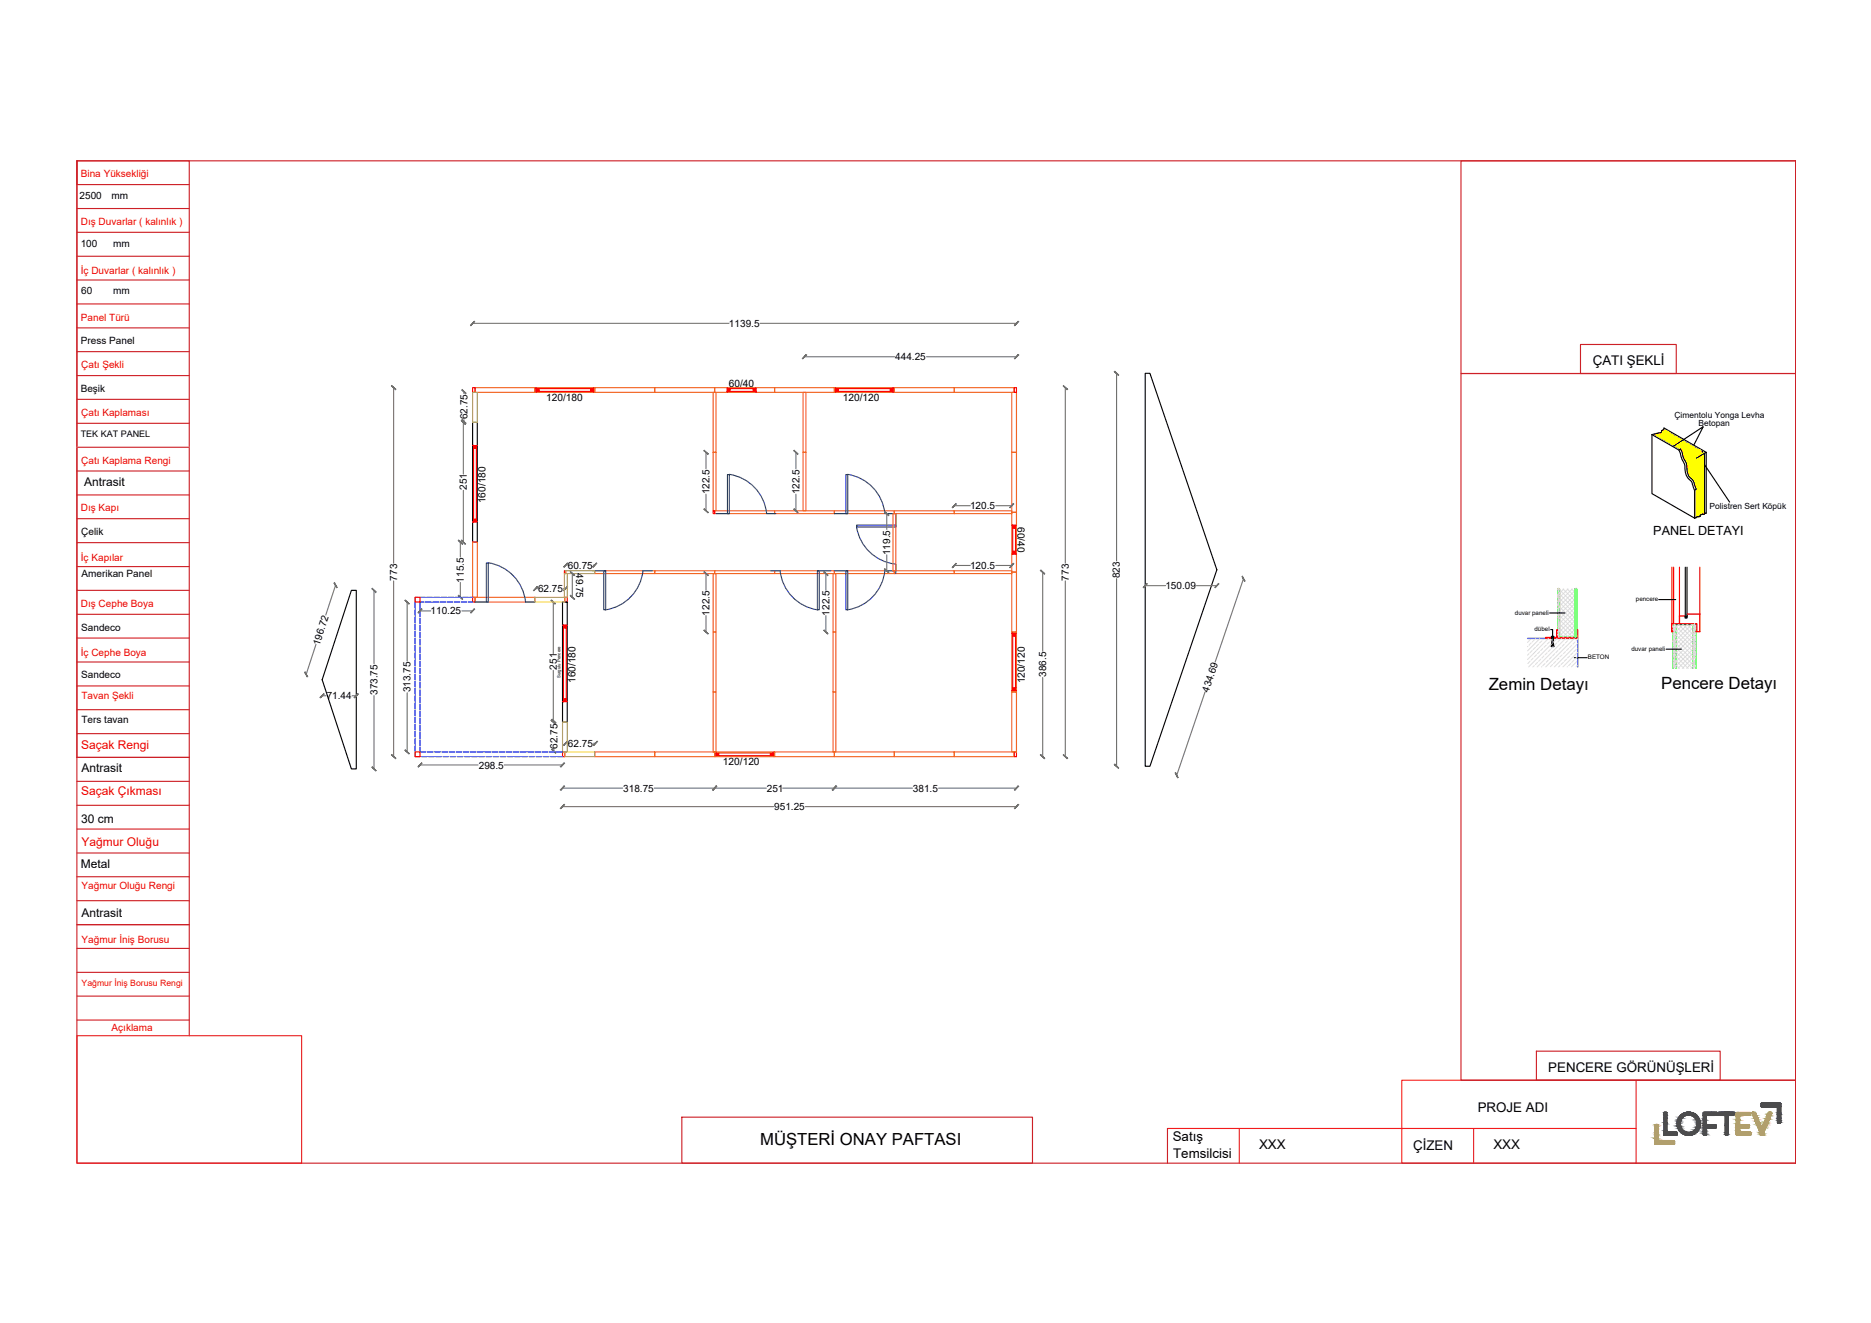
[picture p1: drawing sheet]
<svg xmlns="http://www.w3.org/2000/svg" width="420mm" height="297mm" viewBox="0 0 420 297" stroke-linecap="round" stroke-linejoin="round" font-family="sans-serif">
<defs><g id="words">
<g font-size="3.8">
<text x="334.3" y="154.8">Zemin Detayı</text>
<text x="373" y="154.6">Pencere Detayı</text>
</g>
<text font-size="3.7" x="170.7" y="257">MÜŞTERİ ONAY PAFTASI</text>
<g font-size="3">
<text x="357.7" y="82">ÇATI ŞEKLİ</text>
<text x="347.7" y="240.7">PENCERE GÖRÜNÜŞLERİ</text>
<text x="331.9" y="249.7">PROJE ADI</text>
<text x="263.4" y="256.3">Satış</text>
<text x="282.7" y="257.9">XXX</text>
<text x="335.4" y="257.9">XXX</text>
<text x="263.4" y="259.9">Temsilcisi</text>
<text x="317.3" y="258.2">ÇİZEN</text>
</g>
<text font-size="2.8" x="371.3" y="120.2">PANEL DETAYI</text>
<g font-size="2.7">
<text x="18.9" y="109.2">Antrasit</text>
<text x="18.3" y="173.3">Antrasit</text>
<text x="18.2" y="184.8">30 cm</text>
<text x="18.2" y="194.8">Metal</text>
<text x="18.3" y="205.9">Antrasit</text>
</g>
<g font-size="2.7" fill="#f00">
<text x="18.2" y="168.1">Saçak Rengi</text>
<text x="18.2" y="178.4">Saçak Çıkması</text>
<text x="18.3" y="189.9">Yağmur Oluğu</text>
</g>
<g font-size="2.3">
<text x="122.6" y="90">120/180</text>
<text x="163.7" y="86.8">60/40</text>
<text x="189.3" y="90">120/120</text>
<text x="109.1" y="113" transform="rotate(-90 109.1 113)">160/180</text>
<text x="228.5" y="118.3" transform="rotate(90 228.5 118.3)">60/40</text>
<text x="129.2" y="153.3" transform="rotate(-90 129.2 153.3)">160/180</text>
<text x="230.2" y="153.5" transform="rotate(-90 230.2 153.5)">120/120</text>
<text x="162.3" y="171.7">120/120</text>
</g>
<g font-size="2.2" fill="#f00">
<text x="18.2" y="39.8">Bina Yüksekliği</text>
<text x="18.2" y="50.5">Dış Duvarlar ( kalınlık )</text>
<text x="18.2" y="61.6">İç Duvarlar ( kalınlık )</text>
<text x="18.2" y="72">Panel Türü</text>
<text x="18.2" y="82.7">Çatı Şekli</text>
<text x="18.2" y="93.4">Çatı Kaplaması</text>
<text x="18.2" y="104.1">Çatı Kaplama Rengi</text>
<text x="18.2" y="114.8">Dış Kapı</text>
<text x="18.2" y="125.9">İç Kapılar</text>
<text x="18.2" y="136.3">Dış Cephe Boya</text>
<text x="18.2" y="147.3">İç Cephe Boya</text>
<text x="18.3" y="156.9">Tavan Şekli</text>
<text x="18.3" y="199.7">Yağmur Oluğu Rengi</text>
<text x="18.3" y="211.8">Yağmur İniş Borusu</text>
<text x="25.1" y="231.6">Açıklama</text>
</g>
<g font-size="2.2">
<text x="17.9" y="44.7">2500</text>
<text x="25" y="44.7">mm</text>
<text x="18.1" y="55.5">100</text>
<text x="25.4" y="55.5">mm</text>
<text x="18.2" y="66">60</text>
<text x="25.4" y="66">mm</text>
<text x="18.2" y="77.3">Press Panel</text>
<text x="163.7" y="73.4">1139.5</text>
<text x="201" y="80.9">444.25</text>
<text x="18.1" y="88.1">Beşik</text>
<text x="105" y="94.1" transform="rotate(-90 105 94.1)">62.75</text>
<text x="104.9" y="110" transform="rotate(-90 104.9 110)">251</text>
<text x="159.3" y="111" transform="rotate(-90 159.3 111)">122.5</text>
<text x="179.5" y="111" transform="rotate(-90 179.5 111)">122.5</text>
<text x="217.8" y="114.3">120.5</text>
<text x="18.2" y="120.2">Çelik</text>
<text x="199.9" y="124.6" transform="rotate(-90 199.9 124.6)">119.5</text>
<text x="18.3" y="129.5">Amerikan Panel</text>
<text x="89.2" y="130.3" transform="rotate(-90 89.2 130.3)">773</text>
<text x="104.2" y="130.8" transform="rotate(-90 104.2 130.8)">115.5</text>
<text x="127.5" y="127.7">60.75</text>
<text x="129.4" y="128.7" transform="rotate(90 129.4 128.7)">49.75</text>
<text x="217.8" y="127.8">120.5</text>
<text x="240" y="130.3" transform="rotate(-90 240 130.3)">773</text>
<text x="251.5" y="129.8" transform="rotate(-90 251.5 129.8)">823</text>
<text x="96.7" y="138">110.25</text>
<text x="120.8" y="133">62.75</text>
<text x="261.7" y="132.3">150.09</text>
<text x="18.2" y="141.6">Sandeco</text>
<text x="159.3" y="138.2" transform="rotate(-90 159.3 138.2)">122.5</text>
<text x="186.3" y="138.2" transform="rotate(-90 186.3 138.2)">122.5</text>
<text x="71.7" y="145" transform="rotate(-72 71.7 145)">196.72</text>
<text x="18.2" y="152.1">Sandeco</text>
<text x="92.2" y="155.4" transform="rotate(-90 92.2 155.4)">313.75</text>
<text x="125" y="150.3" transform="rotate(-90 125 150.3)">251</text>
<text x="234.9" y="152" transform="rotate(-90 234.9 152)">386.5</text>
<text x="271.4" y="155.5" transform="rotate(-71 271.4 155.5)">434.69</text>
<text x="73.4" y="157">71.44</text>
<text x="84.8" y="156" transform="rotate(-90 84.8 156)">373.75</text>
<text x="18.3" y="162.2">Ters tavan</text>
<text x="127.6" y="167.7">62.75</text>
<text x="107.5" y="172.6">298.5</text>
<text x="125.2" y="168.1" transform="rotate(-90 125.2 168.1)">62.75</text>
<text x="140" y="177.7">318.75</text>
<text x="172.2" y="177.7">251</text>
<text x="205" y="177.7">381.5</text>
<text x="173.9" y="181.9">951.25</text>
</g>
<text font-size="2" x="18.1" y="98.2">TEK KAT PANEL</text>
<g font-size="1.9">
<text x="376" y="93.9">Çimentolu Yonga Levha</text>
<text x="381.4" y="95.5">Betopan</text>
<text x="383.9" y="114.3">Polistren Sert Köpük</text>
</g>
<text font-size="1.9" fill="#f00" x="18.3" y="221.3">Yağmur İniş Borusu Rengi</text>
<g font-size="1.4">
<text x="367.4" y="135">pencere</text>
<text x="340.2" y="138">duvar paneli</text>
<text x="344.6" y="141.6">dübel</text>
<text x="356.6" y="148">BETON</text>
<text x="366.4" y="146.1">duvar paneli</text>
</g>
<text font-size="1" x="125.9" y="152.3" transform="rotate(-90 125.9 152.3)">Surgulu Pencere</text>
</g></defs>
<!-- layer: 0 -->
<path d="M375.5 127.3v12.7M375.8 127.3v12.7M377.1 127.3v11M381.7 127.3v10.6" fill="none" stroke="#f00" stroke-width=".25"/>
<g fill="none" stroke="#000" stroke-width=".25">
<path d="M257.2 83.8h1l15.1 44.1-15.1 44.1h-1zM371 97.6l1.5-.4a.67 .67 0 0 0 .8-.6l.2-.1 .2-.4 9.5 5.5v13.6h-.2M371 97.6l6 3.4 .4-.2 .6 2 .7 1.3 .1 1.4a2.85 2.85 0 0 0 1.4 2.4l.7 1.9-.4 .3v6.2l-9.5-5.5zM371.5 97.5l9.4 5.4v13.3M373.5 96.4l9.3 5.4v13.6l.1-.1M380.4 99.9l2.1-4.1-6.7 4.4M377 101l.7 2.1 .6 1.1 .1 1.2a4.1 4.1 0 0 0 1.5 2.9l.6 1.7M380.7 116.3h-.2M380.8 101.4l7.6 11.3M380.9 116.1l-.2 .2M381.3 116l-.4 .2M381.5 116h-.2"/>
<path d="M381.7 116h-.2M381.8 115.9h-.1M381.8 115.8v.1M381.8 115.7v.1M382 115.5l-.1 .2M382.3 101.5h.1M382.4 115.5h.2M382.5 115.5h-.4M382.7 115.4l-.1 .1M383 115.2h-.2M383.2 101.6l-2.3 1.3M78.9 132.5h1.1v40.1h-1.1l-6.6-20z"/>
<path d="M348 137.6h3.4M372.5 134.6h3.8M378.5 127.3v11.2h.3v-11.2M378.8 137.9v.9h-.4v-.5M348.2 141.4h.5v1.3M348.4 142.9h.5v.2h-.5zM348.5 143.1l-.2 2 .2 .1 .2-1v1h.3l-.2-2.1M353.5 147.7h2.9M374.1 145.8h3.5"/>
</g>
<!-- layer: betopan -->
<path d="M349.8 132.2v10.8h4.3M350.2 132.2v10.8M353.7 132.2v10.8h.4v-10.8M376.3 140.3v9.8M380.1 150.1v-9.8h.7v9.8M380.8 140.3h-5.1v9.8" fill="none" stroke="#0f0" stroke-width=".3"/>
<!-- layer: prrrrof -->
<path d="M378.4 138.3h-1.3v1.7M378.8 137.9h2.9v3.9h-.7v-1.8h-5.5v1.8v-1.8M347.1 143.1h2.5v-1.7h.1v1.7h4.5v-1.7h.1v1.9h-7.2zM375.5 141.8h.2M380.8 141.8h.2" fill="none" stroke="#f00" stroke-width=".3"/>
<!-- layer: TARAMA -->
<g fill="none" stroke="#dcdcdc" stroke-width=".22">
<path d="M349.8 134h.1M349.8 135.7h.1M349.8 136.7h.1M349.8 138.8h.1M349.8 136.1h.1M349.8 138.1h.1M349.8 133.8h.1M349.8 133.6v.1zM349.8 135.6v.1M349.8 134.3h.1M349.8 138.4h.1M349.8 133.6h.1"/>
<path d="M349.8 134.9h.1M349.8 137.5h.1M349.8 132.8h.1M349.8 135.3h.1M349.8 135.7v.1M349.8 132.3h.1M349.8 136.5v.1zM349.9 136h.1M349.9 132.3h.1M349.9 139.3h.1M349.9 134.2h.1M349.9 139h.1"/>
<path d="M349.9 139.6h.1M349.9 135.1h.1M349.9 138v.1zM349.9 133.6h.1M349.9 138h.1M349.9 139.4h.1M349.9 139.9h.1M349.9 137.6h.1M349.9 139.4v.2zM350 135.3h.1M350 137.7h.1M350 132.8h.1"/>
<path d="M350 135.4h.1M350 135.7h.1M350 139.4h.1M350 134.7h.1M350 139.8h.1M350 137.2h.1M350 132.2h.1M350 135.8h.1M350 138.6l.1 .1M350.1 136.9h.1M350.1 135.9h.1M350.1 138.5h.1"/>
<path d="M350.1 138.7h.1M350.1 137.4h.1M350.1 134.5h.1M350.1 138.6h.1M350.1 133.3h.1M350.1 132.7h.1M350.1 138h.1M350.1 139.6h.1M350.1 132.2h.1M350.1 138.6v.1M350.1 139.6l.1 .1M350.1 139.7h.1"/>
<path d="M350.1 136.2h.1M350.1 135.2h.1M350.1 139h.1M350.1 134.8h.1M350.2 136.4h.1M350.2 133.8h.1M350.2 137.9h.1M350.2 134.2h.1M350.2 136.3h.1M350.2 133.3h.1M350.2 133.1h.1M350.2 133.2h.1"/>
<path d="M350.2 134.8h.1M350.2 133.2v.1M350.2 139.1l3.5 3.5M350.2 138.2l3.5 3.4M350.2 137.2l3.5 3.5M350.2 136.3l3.5 3.4M350.2 135.3l3.5 3.4M350.2 134.4l3.5 3.4M350.2 133.4l3.5 3.4M350.2 132.4l3.5 3.4M351 132.2l2.7 2.7M351.2 132.2l-1 1"/>
<path d="M352 132.2l1.7 1.7M352.1 132.2l-1.9 1.9M352.9 132.2l.8 .8M353.1 132.2l-2.9 2.9M353.7 133.2h.1M353.7 134.9h.1M353.7 135.1h.1M353.7 136.9h.1M353.7 132.5h.1M353.7 140h.1M353.7 134.2h.1M353.7 132.6l-3.5 3.5"/>
<path d="M353.7 133.6l-3.5 3.4M353.7 134.5l-3.5 3.5M353.7 135.5l-3.5 3.4M353.7 136.5l-3.5 3.4M353.7 137.5l-3.5 3.4M353.7 138.4l-3.5 3.4M353.7 139.4l-3.5 3.4M353.7 135.6v.1M353.7 133.7v.2zM353.7 132.2v.2M353.7 133.2v.1M353.7 132.7h.1"/>
<path d="M353.7 139.2h.1M353.7 138.2h.1M353.7 134h.1M353.7 134.6h.1M353.7 137.7h.1M353.7 136.7v.1zM353.7 135.2h.1M353.7 136.8h.1M353.7 133h.1M353.7 135.6h.1M353.7 136.1h.1M353.7 138.7h.1"/>
<path d="M353.7 136.6h.1M353.8 134.4h.1M353.8 138.6h.1M353.8 137.5h.1M353.8 135.5h.1M353.8 137.6h.1M353.8 139.6v.1zM353.8 136.1h.1M353.8 132.3h.1M353.8 133.5h.1M353.8 138.7h.1M353.8 136.9h.1"/>
<path d="M353.8 139.1h.1M353.8 135.2h.1M353.8 138.2h.1M353.9 133.7h.1M353.9 137.8h.1M353.9 138h.1M353.9 133.6h.1M353.9 138.4h.1M353.9 136.7h.1M353.9 135.4h.1M353.9 132.8h.1M353.9 136.6h.1"/>
<path d="M353.9 139.2h.1M353.9 135.1h.1M353.9 139.9h.1M353.9 136.2h.1M353.9 139.7h.1M353.9 138.5h.1M353.9 133h.1M353.9 139.5h.1M353.9 134h.1M353.9 137.2v.1M353.9 138.9h.1M353.9 137.3h.1"/>
<path d="M354 132.2h.1M354 134.7h.1M354 137.1h.1M354 133.3h.1M354 138.5h.1M354 139.7h.1M354 136.6h.1M354 132.6h.1M354 139.5h.1M354 135.6h.1M354 132.3h.1M354 138.8h.1"/>
<path d="M354 134.5h.1M354 132.7h.1M354 138.1h.1M354 133.6h.1M354 134.2h.1M354 134h.1M354.1 133.2h.1M354.1 133.1h.1M354.1 136.4h.1M354.1 139h.1M354.1 137.2h.1M354.1 133.1v.1"/>
<path d="M343.1 145.1l-.1 .1M343.4 146.8l-.4 .3M343.6 148.5l-.5 .5M343.8 144.4l-.4 .5M343.9 143.3l-.9 .9M344.1 146.1l-.5 .5M344.3 147.7l-.5 .5M344.6 143.6l-.5 .5M344.6 149.4l-.4 .3M344.8 145.3l-.5 .5M344.8 143.3v.1M345 147l-.4 .5"/>
<path d="M345.3 148.7l-.5 .5M345.5 144.6l-.5 .5M345.7 146.3l-.4 .5M345.8 143.3l-2.8 2.8M346 148l-.5 .5M346.2 143.9l-.5 .5M346.2 149.7h.1M346.5 145.6l-.5 .5M346.7 147.3l-.5 .4M346.8 143.3l-.3 .3M347 149l-.5 .4M347.2 144.9l-.5 .4"/>
<path d="M347.4 146.6l-.4 .4M347.7 148.2l-.5 .5M347.7 143.3l-4.7 4.8M347.9 144.1l-.5 .5M348.1 145.8l-.4 .5M348.4 144.6l-5.1 5.1M348.4 147.5l-.5 .5M348.5 143.6l-.4 .3M348.7 144.4h-.1M348.7 149.2l-.6 .5M348.8 145.2l-.4 .4M349.1 146.8l-.4 .5"/>
<path d="M349.4 148.5l-.5 .5M349.6 144.4l-.5 .5M349.7 143.3l-.9 .9M349.8 140.8h.1M349.8 142.6h.1M349.8 142h.1M349.8 140h.1M349.8 146.1l-.4 .5M349.9 142.5h.1M349.9 140.1h.1M349.9 140.5h.1M349.9 141.1h.1"/>
<path d="M349.9 140.9l.1 .2zM350 141.8h.1M350 140.5h.1M350 142.6h.1M350 143h.1M350 142.4v.1zM350 142h.1M350.1 141.3h.1M350.1 141.1h.1M350.1 142.9l-.1 .1M350.1 140.3h.1M350.1 140.4h.1"/>
<path d="M350.1 147.7l-.5 .5M350.1 142.7h.1M350.1 141.6h.1M350.1 140.2h.1M350.1 141.9h.1M350.2 140.3h.1M350.2 140.8h.1M350.2 141.6h.1M350.2 141.4h.1M350.2 140.6h.1M350.2 140.5v.1M350.2 143h.1"/>
<path d="M350.2 142.1l1 .9M350.2 141.1l2 1.9M350.2 140.1l2.9 2.9M350.3 143.6l-.5 .5M350.3 149.4l-.3 .3M350.6 145.3l-.5 .5M350.6 143.3v.1M350.8 147l-.5 .5M351.1 148.7l-.5 .5M351.3 144.6l-.5 .5M351.5 146.3l-.4 .5M351.6 143.3l-6.4 6.4"/>
<path d="M351.8 148l-.5 .5M352 143.9l-.5 .5M352 149.7h-.1M352.3 145.6l-.5 .5M352.5 147.3l-.5 .4M352.6 143.3l-.3 .3M352.7 149l-.4 .4M353 144.9l-.5 .4M353.2 146.6l-.5 .4M353.4 148.2l-.4 .5M353.5 143.3l-6.4 6.4M353.7 141.6h.1"/>
<path d="M353.7 140.3l-2.8 2.7M353.7 141.3l-1.8 1.7M353.7 142.2l-.9 .8M353.7 143h.1M353.7 140.8h.1M353.7 141.5h.1M353.7 144.1l-.5 .5M353.7 141h.1M353.7 142.6h.1M353.8 141.3h.1M353.8 143h.1M353.8 142.3h.1"/>
<path d="M353.8 142.6h.1M353.8 141.1v.1zM353.8 142.5v.2zM353.9 140.2h.1M353.9 142.2h.1M353.9 141.9h.1M353.9 141.8h.1M353.9 140.5h.1M353.9 142h.1M353.9 145.8l-.5 .5M354 141.2h.1M354 142.3h.1"/>
<path d="M354 141.4h.1M354 140.8h.1M354 142.9h.1M354.1 140.5h.1M354.1 142.9h.1M354.2 147.5l-.5 .5M354.3 144.5l-5.3 5.2M354.3 146.4l-3.3 3.3M354.3 148.3l-1.4 1.4M354.3 143.6l-.4 .3M354.3 145.5l-.1 .1M354.3 149.3l-.4 .4"/>
<path d="M354.3 143.3h.1M375.7 144h.1M375.7 145.7h.1M375.7 140.8h.1M375.7 147.4h.1M375.7 140.5h.1M375.7 148.6h.1M375.7 144.3v.1M375.7 145.6v.1M375.7 144.9h.1M375.7 149.1h.1M375.7 142.7h.1"/>
<path d="M375.7 146.6h.1M375.7 148.1h.1M375.7 145.2l.1 .1M375.7 145.3h.1M375.7 140.7v.1M375.7 142.3h.1M375.8 142.5h.1M375.8 146.6h.1M375.8 141.4h.1M375.8 148.4h.1M375.8 142h.1M375.8 148.9h.1"/>
<path d="M375.8 141h.1M375.8 141.5h.1M375.8 144.2h.1M375.8 143.3h.1M375.8 147.1h.1M375.8 149.6h.1M375.8 143.5h.1M375.8 144.5h.1M375.8 146.3h.1M375.8 141.8h.1M375.8 148.3h.1M375.8 141.9h.1"/>
<path d="M375.8 142.9h.1M375.8 145h.1M375.8 145.6h.1M375.8 146.1h.1M375.9 143.5h.1M375.9 145.9h.1M375.9 150h.1M375.9 143.8h.1M375.9 148.9h.1M375.9 144.4h.1M375.9 146.5h.1M375.9 149.1h.1"/>
<path d="M375.9 141.3v.1zM375.9 147.2h.1M375.9 142.7v.2zM375.9 141.1h.1M375.9 147.6h.1M375.9 145h.1M375.9 145.8h.1M375.9 142h.1M376 144.3h.1M376 149.6h.1M376 145.2h.1M376 149.3h.1"/>
<path d="M376 142.5h.1M376 149.4h.1M376 147.3h.1M376 148h.1M376 143.5h.1M376 140.8h.1M376 145.7v.1zM376 148.2h.1M376 140.4h.1M376 142.8h.1M376 146.9h.1M376 148.1h.1"/>
<path d="M376 143h.1M376 146.6h.1M376 146.3v.1M376 147.2v.1zM376 148.6v.2zM376 144.5h.1M376 145.5h.1M376 149.9h.1M376 144h.1M376 148.8h.1M376 141.8v.1M376 149.2h.1"/>
<path d="M376 141.5h.1M376.1 144.8h.1M376 146.4h.1M376.1 142.1h.1M376.1 146.2h.1M376.1 148.6h.1M376.1 145.5h.1M376.1 147.6h.1M376.1 143h.1M376.1 143.8h.1M376.1 143.5h.1M376.1 146h.1"/>
<path d="M376.1 147h.1M376.1 140.5h.1M376.1 141h.1M376.1 142.8h.1M376.1 142.8l.1 .1M376.2 141.4h.1M376.2 147.9h.1M376.2 140.9h.1M376.2 141h.1M376.2 141.6h.1M376.2 148.5h.1M376.2 144h.1"/>
<path d="M376.2 143h.1M376.2 145.5h.1M376.2 149.6h.1M376.2 145.3h.1M376.2 146.5h.1M376.2 149.1h.1M376.2 143.1h.1M376.2 145h.1M376.2 143.8h.1M376.3 140.7h.1M376.3 147.2h.1M376.3 141.4h.1"/>
<path d="M376.3 144h.1M376.3 142.5h.1M376.3 144.6h.1M376.3 149.9h.1M376.3 148.6h.1M376.3 144.8h.1M376.3 148.9h.1M376.3 145.8h.1M376.3 149.6h.1M376.3 141.5h.1M376.3 148.8h.1M376.3 142.4h.1"/>
<path d="M376.3 146.5h.1M376.3 144.4h.1M376.3 147h.1M376.3 145.5h.1M376.3 146.1h.1M376.3 143h.1M376.3 140.9l.7-.6 3.1 3.1M376.3 141.9l1.7-1.6 2.1 2.1M376.3 149.3l.8 .8M376.3 148.3l1.8 1.8M376.3 147.3l2.8 2.8M376.3 146.3l3.8 3.8"/>
<path d="M376.3 145.4l3.8 3.8M376.3 144.4l3.8 3.8M376.3 143.5l3.8 3.7M376.3 142.5l3.8 3.8M376.3 141.6l3.8 3.7M376.3 140.6l3.8 3.8M379.9 140.3l-3.6 3.5M379.9 140.3l.2 .2M380.1 145.6h.1M380.1 141.5l-1.2-1.2-2.6 2.5M380.1 141l-3.8 3.7M380.1 141.9l-3.8 3.8"/>
<path d="M380.1 142.9l-3.8 3.7M380.1 143.8l-3.8 3.8M380.1 144.8l-3.8 3.8M380.1 145.8l-3.8 3.8M380.1 146.7l-3.3 3.4M380.1 147.7l-2.3 2.4M380.1 148.7l-1.3 1.4M380.1 149.6l-.4 .5M380.1 143.7h.1M380.2 143.2h.1M380.2 149.7h.1M380.2 149.1h.1"/>
<path d="M380.2 140.4h.1M380.2 147.9h.1M380.2 141.8h.1M380.2 142.3h.1M380.2 144.7h.1M380.2 140.8h.1M380.2 147.3h.1M380.2 143.9h.1M380.2 145.2h.1M380.2 147.7h.1M380.2 141.9h.1M380.2 142.5h.1"/>
<path d="M380.2 149.4h.1M380.2 145.4h.1M380.2 148h.1M380.2 144.9h.1M380.2 149h.1M380.2 142.6h.1M380.2 149.6h.1M380.2 144h.1M380.2 146.4h.1M380.2 146.9h.1M380.2 145.6l.1 .1M380.2 145.7h.1"/>
<path d="M380.2 146.3h.1M380.3 142.5h.1M380.3 146.6h.1M380.3 144.4h.1M380.3 143.4h.1M380.3 145.5h.1M380.3 149.9h.1M380.3 141.4h.1M380.3 143v.1M380.3 144.7h.1M380.3 144.2h.1M380.3 148.3h.1"/>
<path d="M380.3 143.1h.1M380.3 145.7h.1M380.3 144.9h.1M380.3 147h.1M380.3 142.8h.1M380.3 146.6l.1 .1M380.4 141.8h.1M380.4 145.9h.1M380.4 140.5h.1M380.4 144.9h.1M380.4 141.6h.1M380.4 146.3h.1"/>
<path d="M380.4 144.4h.1M380.4 146.6h.1M380.4 143.5h.1M380.4 150h.1M380.4 146.2h.1M380.4 148.8h.1M380.4 143h.1M380.4 147.8h.1M380.4 148.5h.1M380.4 143.8h.1M380.4 147.6l.1 .1M380.4 141.1h.1"/>
<path d="M380.4 147.6h.1M380.4 143.6h.1M380.4 149.9h.1M380.4 147.4h.1M380.4 148.9h.1M380.4 140.3h.1M380.4 147.6v.1M380.4 147.7h.1M380.5 142.7h.1M380.5 145.2h.1M380.5 149.3h.1M380.5 145.5h.1"/>
<path d="M380.5 144.5h.1M380.5 140.3h.1M380.5 148.4h.1M380.5 148.6h.1M380.5 146.9h.1M380.5 141.5h.1M380.5 144.1h.1M380.5 146.7h.1M380.5 146h.1M380.5 141.3h.1M380.5 141.8h.1M380.5 141.2h.1"/>
<path d="M380.6 144.5h.1M380.6 148.5h.1M380.6 146h.1M380.6 140.6h.1M380.6 147.5h.1M380.6 144.9h.1M380.6 147.1h.1M380.6 148.7h.1M380.6 142.1h.1M380.6 146.2h.1M380.6 140.8h.1M380.6 144.6h.1"/>
<path d="M380.6 147.2h.1M380.6 149.8h.1M380.6 141.5h.1M380.6 149h.1M380.6 145.9h.1M380.6 146.4h.1M380.6 142.2v.1M380.6 149.6h.1M380.7 143.8h.1M380.7 142h.1M380.7 143.6h.1M380.7 149.4h.1"/>
<path d="M380.7 140.7v.1M380.7 142.2l-.1 .1M380.7 145.5h-.1M380.7 142.2h.1M380.7 141.4h.1M380.7 145.5h.1M380.7 147.9h.1M380.7 141.3h.1M380.7 146.5h.1M380.7 147.7h.1M380.7 143h.1M380.7 145.1h.1"/>
<path d="M380.7 142.3h.1M380.7 143.2h.1M380.7 142.2l.1 .1-.1-.1M380.7 140.5h.1M380.7 149.6h.1M380.7 142.5h.1M380.7 144.5h.1M380.8 140.6h.1M380.8 147.2h.1M380.8 147h.1M380.8 141.2h.1M380.8 146h.1"/>
<path d="M380.8 146.6h.1M380.8 143.3h.1M380.8 146.9h.1M380.8 144.1v.1M380.8 145.2h.1M380.8 146.6v.1M380.8 144.2h.1M380.8 146.7h.1M380.8 144.7h.1M380.8 143.7l-.1 .1M380.8 143.8h-.1"/>
</g>
<!-- layer: DUVAR -->
<g fill="none" stroke="#ff0" stroke-width=".25">
<path d="M371.6 97.4l.2 .1M371.8 97.5l.1 .1M371.8 97.4v.1M371.9 97.6v.1M372 97.3v.1M372 97.5l.1 .1M372 97.4v.1M372 97.5l-.1 .1M372.1 97.7h.1M372.1 97.7v.1M372.1 97.6v.1M372.2 97.4l.1 .1"/>
<path d="M372.2 97.4h-.2M372.2 97.3v.1M372.2 97.8h.1M372.2 97.6l.1 .1M372.2 97.6h-.1M372.3 97.8l.1 .1M372.3 97.5l-.1 .1M372.3 97.5h.1M372.3 97.2l.1 .1M372.3 97.7v.1M372.4 97.9v.1M372.4 97.5h.1"/>
<path d="M372.4 97.3v.2M372.4 97.7h.1M372.4 97.7h-.1M372.5 97.9l.1 .1M372.5 97.5l-.1 .2M372.5 97.9h-.1M372.5 97.3l.2 .1M372.5 97.7v.2M372.5 97.3h-.1M372.6 97.2l-.1 .1M372.6 97.5l.1 .1M372.6 98h.1"/>
<path d="M372.6 97.5h-.1M372.7 97.7v.1M372.7 97.4l-.1 .1M372.7 97.7h-.2M372.7 97.6v.1M372.7 97.9l.1 .1M372.7 97.8v.1M372.7 97.9l-.1 .1M372.8 97.3l.1 .1M372.8 98.1l.1 .1M372.8 97.3l-.1 .1M372.8 98.1l-.1 .1"/>
<path d="M372.8 97.5l.1 .1M372.8 98v.1M372.8 97.5l-.1 .1M372.8 98h.2M372.9 97.7l.1 .2M372.9 97.4l-.1 .1M372.9 97.7l-.2 .1M372.9 97.2h.1M372.9 97.2l-.1 .1M372.9 97.6v.1M372.9 97.6h.1M373 98v.1"/>
<path d="M373 97.4l.1 .1M373 98.2l.1 .1M373 97.9v.1M373 97.4h-.1M373 98.2l-.1 .1M373 97.6l.1 .1M373 97.2v.2M373 98.1v.1M373 97.2h.2M373.1 97l.1 .1M373.1 97.5l-.1 .1M373.1 98.3h.1"/>
<path d="M373.1 97.8l.1 .1M373.1 97.7v.1M373.1 96.9h.2M373.1 97.8l-.1 .1M373.2 97.2l.1 .1M373.2 98l.1 .1M373.2 97.1v.1M373.2 98l-.2 .1M373.2 96.6l.1 .1M373.2 97.5h.1M373.2 98.3h.1M373.2 97.9v.1"/>
<path d="M373.2 97.5h-.1M373.2 98.3h-.1M373.3 96.9h.1M373.3 97.7h.1M373.3 97.3l-.1 .2M373.3 98.1l-.1 .2M373.3 97.7h-.2M373.3 97.1l.1 .1M373.3 96.7v.2M373.3 97.5v.2M373.3 97.1h-.1M373.3 97.9l.1 .1"/>
<path d="M373.3 96.9v.2M373.3 98.3v.2M373.3 97.9h-.1M373.3 98.3h.2M373.4 97.3l.1 .1M373.4 98.1l.1 .1M373.4 97.7l-.1 .2M373.4 97.3h-.1M373.4 98.1h-.1M373.4 96.7l.1 .1M373.4 96.6h.1M373.4 97.5l.1 .1"/>
<path d="M373.4 97.2v.1M373.4 98v.1M373.4 96.7h-.1M373.4 97.5h-.1M373.4 98h.1M373.4 98.6h.1M373.5 96.9v.1M373.5 98.3v.1M373.5 96.6l-.1 .1M373.5 97.4l-.1 .1M373.5 98.2v.1M373.5 96.9h-.2"/>
<path d="M373.5 98.6h.1M373.5 97.7l.1 .1M373.5 96.8v.1M373.5 97.6v.1M373.5 97.6h.1M373.5 97.7h-.1M373.5 98h.1M373.5 97.1l.1 .1M373.5 97v.1M373.5 98.4v.2M373.5 97.1l-.1 .1M373.6 98.6h.1"/>
<path d="M373.6 97.3l.1 .2M373.6 96.5l.1 .1M373.6 98.2l.1 .1M373.6 96.5h.1M373.6 97.8l-.1 .2M373.6 96.5l-.1 .1M373.6 97.3l-.1 .1M373.6 98.2h-.1M373.6 96.7l.1 .1M373.6 97.6l.2 .1M373.6 97.2h.2M373.6 97.2v.1"/>
<path d="M373.6 98v.2M373.6 96.7l-.1 .1M373.7 96.9l.1 .2M373.7 98.4l.1 .1M373.7 96.6l-.1 .1M373.7 97.5l-.1 .1M373.7 96.6h.1M373.7 96.9l-.2 .1M373.7 98.4h-.2M373.7 97.8l.1 .1M373.7 98.6l.1 .1M373.7 96.8v.1"/>
<path d="M373.7 98.3v.1M373.7 96.8h.1M373.7 97.8h-.1M373.7 98.6h-.1M373.8 97.2v.1M373.8 98v.1M373.8 97.7l-.1 .1M373.8 98.5l-.1 .1M373.8 98h-.2M373.8 97.4l.1 .1M373.8 97.1v.1M373.8 97.9v.1"/>
<path d="M373.8 98.7v.1M373.8 97.4l-.1 .1M373.8 98.7h.1M373.8 98.2l.1 .1M373.8 96.8l.1 .1M373.8 96.6l.1 .1M373.8 97.3v.1M373.8 98.1v.1M373.8 98.2l-.1 .1M373.9 98.4l.1 .2M373.9 97.6l.1 .1M373.9 96.7l-.1 .1"/>
<path d="M373.9 97.5v.1M373.9 96.7h.1M373.9 97.6l-.1 .1M373.9 98.4l-.1 .1M373.9 97.8l.1 .1M373.9 97l.1 .1M373.9 98.7l.2 .1M373.9 96.9v.1M373.9 98.3v.1M373.9 97l-.1 .1M373.9 97.8l-.1 .1M373.9 98.3h.2"/>
<path d="M374 97.2l.1 .1M374 98l.1 .2M374 97.7l-.1 .1M374 98.6l-.1 .1M374 97.2l-.2 .1M374 98l-.2 .1M374 98.9h.1M374 97.5h.1M374 97.1v.1M374 97.9v.1M374 97.5h-.1M374 97.9h.1"/>
<path d="M374.1 96.9h.1M374.1 98.3v.1M374.1 97.3l-.1 .2M374.1 98.8l-.1 .1M374.1 96.9h-.2M374.1 97.7l.1 .1M374.1 98.5l.1 .1M374.1 96.8v.1M374.1 98.2v.1M374.1 97.7h-.1M374.1 98.5l-.1 .1M374.1 97.1l.1 .1"/>
<path d="M374.1 97.9l.1 .1M374.1 97.5v.2M374.1 98.4v.1M374.1 97.5h.2M374.1 97.1h-.1M374.2 97.3l.1 .1M374.2 98.7l.1 .1M374.2 96.9l-.1 .2M374.2 97.8l-.1 .1M374.2 98.6v.1M374.2 97.3h-.1M374.2 98.7l-.1 .1"/>
<path d="M374.2 98.1l.1 .1M374.2 98.9l.1 .1M374.2 97.2h.2M374.2 97.2v.1M374.2 98v.1M374.2 98.1l-.1 .1M374.2 98.9l-.1 .1M374.3 97.5l.1 .1M374.3 98.3l.1 .1M374.3 97.4v.1M374.3 98.8l-.1 .1M374.3 98.3l-.2 .1"/>
<path d="M374.3 96.9h.1M374.3 96.9l.1 .1M374.3 97.7l.1 .1M374.3 98.6h.1M374.3 99v.1M374.3 98.2v.1M374.3 96.9h-.1M374.3 97.7l-.1 .1M374.3 98.6h-.1M374.3 99h.1M374.4 97.2h.1M374.4 98h.1"/>
<path d="M374.4 97.6l-.1 .1M374.4 98.4l-.1 .2M374.4 98h-.2M374.4 98.8l.1 .1M374.4 97.4l.1 .1M374.4 97v.2M374.4 97.8v.2M374.4 97.4h-.1M374.4 98.8h-.1M374.4 99l.1 .1M374.4 98.2l.1 .1M374.4 97.2v.2"/>
<path d="M374.4 98.6v.2M374.4 98.2h-.1M374.4 98.6h.2M374.5 98.4l.1 .1M374.5 97.6l.1 .1M374.5 98l-.1 .2M374.5 98.9l-.1 .1M374.5 97h-.1M374.5 97.6h-.1M374.5 98.4h-.1M374.5 97.8l.1 .1M374.5 97.5v.1"/>
<path d="M374.5 98.3v.1M374.5 99.1v.1M374.5 97.8h-.1M374.5 98.3h.2M374.6 97.2l.1 .1M374.6 98.6l.1 .1M374.6 97.7l-.1 .1M374.6 98.5v.1M374.6 97.2h-.2M374.6 97.1h.1M374.6 98l.1 .1M374.6 98.8l.1 .1"/>
<path d="M374.6 97.1v.1M374.6 97.9v.1M374.6 97.9h.1M374.6 98h-.1M374.6 98.8l-.1 .1M374.7 99.1h.1M374.7 98.3h.1M374.7 97.4v.1M374.7 97.3v.1M374.7 98.7l-.1 .1M374.7 97.4l-.2 .1M374.7 99.1h-.2"/>
<path d="M374.7 98.5l.1 .1M374.7 97.6l.1 .1M374.7 98.1v.2M374.7 98.9v.2M374.7 97.6l-.1 .1M374.7 98.5h-.1M374.7 99.3h.1M374.7 97.9l.2 .1M374.7 97.5v.1M374.7 98.3v.2M374.7 99.1v.2M374.7 97.5h.2"/>
<path d="M374.8 98.7l.1 .1M374.8 97.2l.1 .2M374.8 97.7l-.1 .2M374.8 97.2l-.1 .1M374.8 98.7h-.1M374.8 98.9l.1 .1M374.8 98.1l.1 .1M374.8 97.2h.1M374.8 98.6v.1M374.8 98.1h-.1M374.8 98.9h-.1M374.8 99.4h.1"/>
<path d="M374.9 97.5v.1M374.9 98.3v.1M374.9 99.1l.1 .1M374.9 98l-.1 .1M374.9 98.8l-.1 .1M374.9 98.3h-.2M374.9 99.1h-.2M374.9 97.7l.1 .1M374.9 97.4v.1M374.9 98.2v.1M374.9 99v.1M374.9 97.7h-.1"/>
<path d="M374.9 99h.1M374.9 99.4h.1M374.9 98.5l.1 .1M374.9 97.6v.1M374.9 98.4v.1M374.9 98.5l-.1 .1M375 97.9l.1 .1M375 98.7l.1 .1M375 97.8v.1M375 99.2l-.1 .2M375 97.9l-.1 .1M375 98.7l-.1 .1"/>
<path d="M375 97.3h.1M375 99l.1 .1M375 97.3l.1 .1M375 98.1l.1 .1M375 98.6v.1M375 99.4v.1M375 97.3l-.1 .1M375 98.1l-.1 .1M375 98.6h.2M375.1 98.8l-.1 .2M375.1 98.3l.1 .2M375.1 97.5l.1 .1"/>
<path d="M375.1 98l-.1 .1M375.1 97.5l-.2 .1M375.1 98.3l-.2 .1M375.1 97.7l.1 .1M375.1 99.2l.1 .1M375.1 97.4v.1M375.1 98.2v.1M375.1 99.1v.1M375.1 97.4h.1M375.1 97.7l-.1 .1M375.1 98.2h.1M375.1 99.2h-.1"/>
<path d="M375.2 98.6v.1M375.2 99.4v.1M375.2 97.6l-.1 .1M375.2 99.4h-.2M375.2 98.8h-.1M375.2 98l.1 .1M375.2 98.8l.1 .1M375.2 98.5v.1M375.2 99.3v.1M375.2 98h-.1M375.2 98.7v.1M375.2 98.2l.1 .1"/>
<path d="M375.2 99l.2 .1M375.2 97.8v.2M375.2 99.5v.1M375.2 97.8h.2M375.2 99l-.1 .1M375.3 97.6l.1 .1M375.3 98.1l-.1 .1M375.3 98.9l-.1 .1M375.3 97.6h-.1M375.3 99.2l.1 .1M375.3 98.4l.1 .1M375.3 97.5v.1"/>
<path d="M375.3 98.3v.1M375.3 98.4l-.1 .1M375.3 99.2l-.1 .1M375.4 98.6l.1 .1M375.4 99.4l.1 .2M375.4 97.8l.1 .1M375.4 97.7v.1M375.4 99.1l-.1 .1M375.4 98.6l-.2 .1M375.4 99.4l-.2 .1M375.4 98l.1 .1M375.4 98.8l.1 .1"/>
<path d="M375.4 98.5v.1M375.4 99.3v.1M375.4 98l-.1 .1M375.4 98.8l-.1 .1M375.4 99.3h.1M375.4 99.7h.1M375.5 98.3h.1M375.5 99.7h.2M375.5 97.9l-.1 .1M375.5 98.7l-.1 .1M375.5 99.6v.1M375.5 98.3h-.2"/>
<path d="M375.5 99.1l.1 .1M375.5 97.7h.1M375.5 98.1v.2M375.5 98.9v.2M375.5 97.7h-.1M375.5 98.9h.1M375.5 99.1h-.1M375.5 98.5l.1 .1M375.5 99.3l.1 .1M375.5 97.6v.1M375.5 98.3v.2M375.5 98.5h-.1"/>
<path d="M375.6 98.7l.1 .1M375.6 97.9l.1 .1M375.6 99.5l.1 .1M375.6 99.2l-.1 .1M375.6 97.9h-.1M375.6 98.7h-.1M375.6 99.5l-.1 .1M375.6 98.1l.1 .1M375.6 98.9l.2 .1M375.6 97.7v.2M375.6 98.6v.1M375.6 99.4v.1"/>
<path d="M375.6 98.6h.2M375.6 98.1h-.1M375.7 98.3l.1 .1M375.7 99.7l.1 .1M375.7 98l-.1 .1M375.7 98.8l-.1 .1M375.7 98.3h-.2M375.7 99.1l.1 .1M375.7 98.2v.1M375.7 99.6v.1M375.7 97.7h-.1M375.7 98.2h.1"/>
<path d="M375.7 99.1l-.1 .1M375.8 99.4h.1M375.8 97.7v.1M375.8 98.6h.1M375.8 99l-.1 .1M375.8 99.8v.1M375.8 99.4h-.2M375.8 98.4v.2M375.8 97.9l.1 .1M375.8 98.8h.1M375.8 99.2v.2M375.8 97.9l-.1 .1"/>
<path d="M375.8 98.8h-.1M375.8 98.2l.1 .1M375.8 99.6l.1 .1M375.8 97.8v.1M375.8 98.6v.2M375.8 99.4v.2M375.8 97.8h.1M375.8 99.6h-.1M375.9 99.8l.1 .1M375.9 99l.1 .1M375.9 98l-.1 .2M375.9 98.8v.2"/>
<path d="M375.9 99h-.1M375.9 99.8h-.1M375.9 98.3v.1M375.9 98.4h-.1M375.9 99.2l.1 .1M375.9 98.4l.1 .1M375.9 99.7v.1M375.9 99.2h-.1M375.9 99.7h.1M376 98.6v.1M376 99.4l.1 .1M376 99.1l-.1 .1"/>
<path d="M376 99.9l-.1 .1M376 98.6h-.2M376 99.4h-.2M376 98l.1 .1M376 98.8l.1 .1M376 98.5v.1M376 99.3v.1M376 98h-.1M376 98.8h-.1M376 99.3h.1M376 98.2l.2 .1M376 99.7h.1"/>
<path d="M376 97.9v.1M376 98.7v.1M376 98.2l-.1 .1M376.1 99l.1 .1M376.1 99.9h.1M376.1 98.1l-.1 .1M376.1 99.5l-.1 .2M376.1 99l-.1 .1M376.1 99.9h-.1M376.1 98.4l.1 .1M376.1 99.3l.1 .1M376.1 98.9v.1"/>
<path d="M376.1 99.7v.2M376.1 98.4l-.1 .1M376.1 98.9h.2M376.2 98.6l.1 .2M376.2 98.3l-.1 .1M376.2 99.1l-.1 .2M376.2 99.9v.2M376.2 98.6l-.2 .1M376.2 98l.1 .1M376.2 99.5l.1 .1M376.2 98.5v.1M376.2 99.4v.1"/>
<path d="M376.2 98.5h.1M376.2 98l-.1 .1M376.2 99.5h-.1M376.3 98.9v.1M376.3 99.7v.1M376.3 98h-.1M376.3 98.8v.1M376.3 99.7h-.2M376.3 98.3l.1 .1M376.3 99.1l.1 .1M376.3 99.9l.1 .1M376.3 98.1v.2"/>
<path d="M376.3 99.6v.1M376.3 98.1h.1M376.3 98.3h-.1M376.3 99.1h-.1M376.3 99.9h-.1M376.3 98.5l.1 .1M376.3 99.3l.2 .1M376.3 99v.1M376.3 99.8v.1M376.3 99.3l-.1 .1M376.4 98.7l.1 .1M376.4 98.4l-.1 .1"/>
<path d="M376.4 99.2l-.1 .1M376.4 98.7l-.1 .1M376.4 99.5l.1 .1M376.4 98.6v.1M376.4 100v.1M376.4 99.5l-.1 .1M376.4 100h.2M376.5 99.7l.1 .2M376.5 98.9l.1 .1M376.5 99.4l-.1 .1M376.5 98.9l-.2 .1M376.5 99.7l-.2 .1"/>
<path d="M376.5 98.3l.1 .1M376.5 99.1l.1 .1M376.5 98.8v.1M376.5 99.6v.1M376.5 98.3l-.1 .1M376.5 99.1l-.1 .1M376.5 99.6h.1M376.6 98.2h.1M376.6 98.6h.1M376.6 100v.1M376.6 98.2l-.1 .1M376.6 99l-.1 .1"/>
<path d="M376.6 99.9v.1M376.6 98.6h-.2M376.6 99.4l.1 .1M376.6 98.4v.2M376.6 99.2v.2M376.6 99.2h.1M376.6 99.4h-.1M376.6 99.6l.1 .1M376.6 98.8h.1M376.6 98.6v.2M376.6 98.8h-.1M376.7 99l.1 .1"/>
<path d="M376.7 99.8l.1 .1M376.7 99.5l-.1 .1M376.7 99h-.1M376.7 99.8l-.1 .1M376.7 98.4l.1 .1M376.7 99.2l.2 .1M376.7 98.8v.2M376.7 99.7v.1M376.7 98.4h-.1M376.7 98.8h.2M376.8 98.6l.1 .1M376.8 98.3l-.1 .1"/>
<path d="M376.8 99.1l-.1 .1M376.8 98.6h-.2M376.8 99.4l.1 .1M376.8 98.5v.1M376.8 99.9v.1M376.8 98.5h.1M376.8 99.4l-.1 .1M376.9 98.8v.1M376.9 99.7h.1M376.9 99.3l-.1 .1M376.9 99.7h-.2M376.9 99.1h.1"/>
<path d="M376.9 98.7v.1M376.9 99.5v.2M376.9 99.1h-.1M376.9 99.9h.1M376.9 98.5l.1 .1M376.9 98.4v.1M376.9 99.7v.2M376.9 98.9v.2M376.9 99.9h-.1M377 99.3l.1 .1M377 99.1v.2M377 99.3h-.1"/>
<path d="M377 98.7l.1 .1M377 99.5l.1 .1M377 98.6v.1M377 99.9v.2M377 98.7h-.1M377 99.5h-.1M377.1 99.7l.1 .1M377.1 98.9v.1M377.1 99.4l-.1 .1M377.1 98.9h-.2M377.1 99.7h-.2M377.1 99.1l.1 .1"/>
<path d="M377.1 98.8v.1M377.1 99.6v.1M377.1 98.5l-.1 .1M377.1 99.1h-.1M377.1 99.9l.1 .1M377.1 99v.1M377.1 99.9h-.1M377.2 99.3l.1 .1M377.2 99.8l-.1 .1M377.2 99.3l-.1 .1M377.2 99.8h.1M377.2 99.5l.1 .2"/>
<path d="M377.2 98.7l.1 .1M377.2 99.2v.1M377.2 98.7l-.1 .1M377.2 99.2h.2M377.2 99.5l-.1 .1M377.3 98.9l.1 .2M377.3 98.6l-.1 .1M377.3 99.4l-.1 .1M377.3 98.9l-.2 .1M377.3 99.4h.1M377.3 99.8l.1 .1M377.3 98.8v.1"/>
<path d="M377.3 99.7v.1M377.3 98.8h.1M377.4 99.2v.1M377.4 100v.1M377.4 99.1v.1M377.4 100h-.2M377.4 99.4l.1 .1M377.4 99.9v.1M377.4 98.8l.1 .1M377.4 99.6l.2 .1M377.4 98.7v.1M377.4 99.3v.1"/>
<path d="M377.4 99.6l-.1 .1M377.5 99l.1 .1M377.5 99.5l-.1 .1M377.5 99l-.1 .1M377.5 99.8l.1 .1M377.5 98.9v.1M377.5 99.8l-.1 .1M377.6 99.2l.1 .1M377.6 99.7l-.1 .1M377.6 99.2l-.2 .1M377.6 99.4l.1 .1M377.6 99.1v.1"/>
<path d="M377.6 99.9v.1M377.6 99.4l-.1 .1M377.7 98.8h.1M377.7 98.8v.1M377.7 99.3l-.1 .1M377.7 98.8l-.2 .1M377.7 99.7h.1M377.7 99.5v.2M377.7 99.7h-.1M377.7 99.9l.1 .1M377.7 99.1h.1M377.7 98.9v.2"/>
<path d="M377.7 98.9h.1M377.7 99.1h-.1M377.7 99.9h-.1M377.8 99.3l.1 .1M377.8 99.7l-.1 .2M377.8 99.3h-.1M377.8 99.7h.1M377.8 99.5l.2 .1M377.8 99.1v.2M377.8 100v.1M377.8 99.5h-.1M377.9 99.4l-.1 .1"/>
<path d="M377.9 99.4h.1M377.9 99.7l.1 .1M378 99.1v.1M378 99.9v.1M378 99.6l-.1 .1M378 99.1h-.2M378 99.9l-.2 .1M378 99.4h.1M378 99v.1M378 99.8v.1M378 99.2v.2M378.1 99.6l.1 .1"/>
<path d="M378.1 99.4v.2M378.1 99.6h-.1M378.1 99.8l.1 .1M378.1 99.8h-.1M378.2 99.2v.1M378.2 100l.1 .1M378.2 99.1v.1M378.2 99.7l-.1 .1M378.2 99.2h-.2M378.2 100h-.2M378.2 99.4l.1 .1M378.2 99.9v.1"/>
<path d="M378.2 99.4h-.1M378.2 99.3v.1M378.3 99.6l.1 .1M378.3 99.6l-.1 .1M378.3 99.8l.1 .1M378.3 99.5v.1M378.3 99.8l-.1 .1M378.4 99.7l-.1 .1M378.4 99.7h.1M378.4 99.2l-.2 .1M378.4 99.3h.1M378.4 99.9v.2"/>
<path d="M378.5 99.4v.2M378.5 99.3v.1M378.5 99.3h.1M378.5 99.4l-.2 .1M378.5 99.7l.1 .1M378.5 99.9l.2 .1M378.5 99.6v.1M378.5 99.9h-.1M378.6 99.8l-.1 .1M378.7 99.5l.1 .1M378.7 99.4v.1M378.7 100l-.1 .1"/>
<path d="M378.7 99.5l-.2 .1M378.7 99.7l.1 .1M378.7 99.7l-.1 .1M378.8 99.6l-.1 .1M378.8 99.9l.1 .1M378.8 99.8v.1M378.8 99.9l-.1 .1M378.9 99.6l.1 .1M378.9 99.5v.1M378.9 99.6h-.1M378.9 99.8l.2 .1M378.9 99.8h-.1"/>
<path d="M379 99.7l-.1 .1M379 99.7h.1M379.1 99.9l-.1 .1M379.2 99.7v.2M379.2 99.9h.1M379.2 99.7h.1M379.2 99.9h-.1M379.3 99.9l-.1 .2M379.4 99.9l.1 .1M379.4 99.8v.1M379.4 99.9h-.1M379.5 100l-.1 .1"/>
<path d="M379.5 100h.1M379.6 100l.1 .1M379.6 99.9v.1M376.1 100.1h.1M376.2 100.1l.1 .1M376.3 100.2h.1M376.4 100.1l.1 .1M376.4 100.1l-.1 .1M376.5 100.2v.1M376.6 100.2l.1 .1M376.6 100.2h-.1M376.6 100.4h.1"/>
<path d="M376.6 100.1v.1M376.7 100.3l-.1 .1M376.8 100l.1 .1M376.8 100l-.2 .1M376.8 100.2l.1 .1M376.8 100.2l-.1 .1M376.9 100.1l-.1 .1M376.9 100.5h.1M376.9 100.3v.2M376.9 100.5h-.1M377 100.1l.1 .1M377 100.5v.1"/>
<path d="M377 100.1h-.1M377 100.5h.1M377 100.3l.1 .1M377 100.3h-.1M377.1 100.2l-.1 .1M377.1 100.2h.1M377.1 100.5l.1 .1M377.1 100.4v.1M377.2 100.2h.1M377.2 100.6l-.1 .1M377.2 100v.2M377.3 100.4l.1 .1"/>
<path d="M377.3 100.2v.2M377.3 100.4h-.2M377.3 100.6l.1 .1M377.3 100.6h-.1M377.4 100.8h.1M377.4 100.8v.1M377.4 100.5l-.1 .1M377.4 100.2l.1 .1M377.4 100.7v.1M377.4 100.2h-.1M377.4 100.9h.1M377.4 100.9h.2"/>
<path d="M377.4 100.1v.1M377.5 100.4l.1 .1M377.5 100.4l-.1 .1M377.5 100.6l.1 .2M377.5 100.3v.1M377.5 100.6l-.1 .1M377.6 101h.1M377.6 100l.1 .1M377.6 100.5l-.1 .1M377.6 100l-.2 .1M377.6 100.5h.1M377.6 100.9l.1 .1"/>
<path d="M377.6 100.8v.1M377.6 101l-.1 .1M377.6 101.3h.1M377.6 101l.1 .1M377.7 101.3v.1M377.7 100.2v.2M377.7 100.1v.1M377.7 100.1h.1M377.7 100.2l-.2 .1M377.7 101.4h.1M377.7 100.5l.1 .1M377.7 101h.1"/>
<path d="M377.7 101.4l.1 .1M377.7 101.1l.1 .1M377.7 100.7l.2 .1M377.7 101v.1M377.7 100.4v.1M377.7 100.7l-.1 .1M377.7 101.7h.1M377.8 101.7v.1M377.8 100.1l.1 .1M377.8 100.6l-.1 .1M377.8 101.2h.1M377.8 101.8h.1"/>
<path d="M377.8 101.2l-.1 .1M377.8 101.5l.1 .1M377.8 100.9l.1 .1M377.8 100.9l-.1 .1M377.8 101.8l.2 .1M377.9 102.1h.1M377.9 102.1v.1M377.9 100.3l.1 .1M377.9 100.8l-.1 .1M377.9 100.3l-.2 .1M377.9 101.6h.1M377.9 102.2h.1"/>
<path d="M377.9 101.6l-.1 .1M377.9 100.5l.1 .1M377.9 100.2v.1M377.9 101v.1M377.9 100.5l-.1 .1M377.9 101.3l-.1 .2M377.9 101.3l.1 .1M377.9 101.2v.1M378 102h.1M378 102.4h.1M378 100.4l-.1 .1M378 101.2h-.1"/>
<path d="M378 102l-.1 .1M378 101.9v.1M378 102.6h.1M378 101.6v.1M378 100.8h.1M378 100.6v.2M378 102.4v.2M378 100.8h-.1M378 102.2l.1 .2M378 101.4l.1 .1M378 101l.1 .1M378 100.2h.1"/>
<path d="M378 100v.2M378 100.2h-.1M378 101h-.1M378 101.2h.1M378 101.7v.2M378 101.7l.2 .1M378.1 102.8h.1M378.1 102.4h.1M378.1 102v.1M378.1 102.8v.1M378.1 100.4l.1 .1M378.1 101.2l.1 .1"/>
<path d="M378.1 100.8l-.1 .2M378.1 100.4h-.1M378.1 100.8h.1M378.1 101.5l-.1 .1M378.1 102.4h-.1M378.1 101.5l.1 .1M378.1 102.6l.1 .1M378.1 100.6l.1 .1M378.1 101.3h.1M378.1 100.2v.2M378.1 101.1v.1M378.1 100.6h-.1"/>
<path d="M378.1 102.1l-.1 .1M378.1 103h.1M378.1 102.1l.1 .1M378.2 101.8v.1M378.2 100.5h.1M378.2 100.5l-.1 .1M378.2 102.7l-.1 .1M378.2 102.7h.1M378.2 101.3l-.2 .1M378.2 101.3h.1M378.2 101.6v.1M378.2 102.4v.1"/>
<path d="M378.2 100.8l.1 .1M378.2 101.9l-.1 .1M378.2 101.9h.1M378.2 103l.1 .1M378.2 102.2l.1 .1M378.2 100.2l.1 .1M378.2 101l.1 .1M378.2 100.7v.1M378.2 100.2h-.1M378.2 101l-.1 .1M378.2 101.7v.1M378.2 102.5l-.1 .1"/>
<path d="M378.2 102.5h.2M378.2 101.7h.2M378.3 103.1h.1M378.3 102.7v.2M378.3 100.5h.1M378.3 100.1l-.1 .1M378.3 100.9l-.1 .1M378.3 102.3l-.1 .1M378.3 100.1h.1M378.3 101.5l-.1 .1M378.3 103.1l-.1 .1M378.3 102.3h.1"/>
<path d="M378.3 101.5h.1M378.3 101.3v.2M378.3 103.4h.1M378.3 101.3h.1M378.3 100.3v.2M378.3 101.1v.2M378.3 101.9v.2M378.3 101.3h-.1M378.3 102.1l-.1 .1M378.3 102.9l-.1 .1M378.3 102.9h.2M378.3 102.1h.2"/>
<path d="M378.4 101.7v.2M378.4 100.7l.1 .1M378.4 100.5v.2M378.4 102.5v.2M378.4 100.7h-.2M378.4 102.7h-.1M378.4 102.7h.1M378.4 101.5l.1 .1M378.4 102.3l.1 .1M378.4 100.1l.1 .1M378.4 100.9l.1 .1M378.4 103.1v.2"/>
<path d="M378.4 101.3v.1M378.4 100.9h-.1M378.4 101.9h-.1M378.4 103.3l-.1 .1M378.4 103.5h.1M378.4 103.3h.1M378.4 101.9h.1M378.5 102.9v.1M378.5 102.1v.1M378.5 100.3v.1M378.5 101.1l.1 .1M378.5 100.8l-.1 .1"/>
<path d="M378.5 102.4l-.1 .1M378.5 100.3h-.2M378.5 101.1h-.2M378.5 101.6h.1M378.5 101.5h-.1M378.5 101.6l-.1 .1M378.5 102.4l.1 .1M378.5 103.5v.1M378.5 102.7v.1M378.5 100.5l.1 .1M378.5 100.2v.1M378.5 101v.1"/>
<path d="M378.5 100.5h-.1M378.5 102.2l-.1 .1M378.5 103l-.1 .1M378.5 103l.1 .1M378.5 102.2l.1 .1M378.5 103.3l.1 .1M378.5 101.9l.1 .1M378.5 101.3l.1 .1M378.5 100.4v.1M378.5 101.3h-.1M378.5 102.8v.1M378.5 103.6v.1"/>
<path d="M378.5 103.6l.2 .1M378.5 102.8l.2 .1M378.6 102h.1M378.6 102.5v.1M378.6 101.6v.2M378.6 100.7l.1 .1M378.6 101.2l-.1 .1M378.6 100.7l-.1 .1M378.6 101.2h.1M378.6 103.4l-.1 .1M378.6 102l-.1 .1M378.6 103.4l.1 .1"/>
<path d="M378.6 103.1l.1 .1M378.6 102.3l.1 .1M378.6 100.9l.1 .1M378.6 100.1l.1 .1M378.6 100.6v.1M378.6 101.4v.1M378.6 100.1l-.1 .1M378.6 100.9l-.1 .1M378.6 101.8l-.1 .1M378.6 102.6l-.1 .1M378.6 102.6l.2 .1M378.6 101.8h.2"/>
<path d="M378.7 104.1h.1M378.7 102.9v.1M378.7 103.7v.1M378.7 100.3l.1 .1M378.7 100.8l-.1 .1M378.7 100.3l-.2 .1M378.7 100.8h.1M378.7 102.4h.1M378.7 101.6h-.1M378.7 102.4l-.1 .1M378.7 103.2l-.2 .1M378.7 103.2l.1 .1"/>
<path d="M378.7 103.5l.1 .1M378.7 101.2l.1 .1M378.7 100.2v.1M378.7 101v.2M378.7 102v.2M378.7 102.2l-.1 .1M378.7 103l-.1 .1M378.7 103.8l-.1 .1M378.7 103.8h.1M378.7 103h.1M378.7 102.2h.1M378.8 102.8h.1"/>
<path d="M378.8 104.4h.1M378.8 104.1v.1M378.8 101.8v.1M378.8 100.5v.2M378.8 101.4v.1M378.8 100.4h.1M378.8 100.4v.1M378.8 102.7v.1M378.8 100.5l-.2 .1M378.8 101.4h-.2M378.8 101.6h.1M378.8 103.6l-.1 .1"/>
<path d="M378.8 102.8l-.1 .1M378.8 103.6h.1M378.8 104.6h.1M378.8 104.6v.2M378.8 102.4v.1M378.8 100.8l.1 .1M378.8 101.6l.1 .1M378.8 103.3v.1M378.8 101.3v.1M378.8 104.2v.1M378.8 101.9l-.1 .1M378.8 103.4l-.1 .1"/>
<path d="M378.8 105h.1M378.8 104.2h.1M378.8 103.4h.1M378.8 101.9l.1 .1M378.8 105.3l.1 .1M378.8 103l.1 .2M378.8 102.2l.1 .1M378.8 100.2l.1 .1M378.8 101l.2 .1M378.8 100.7v.1M378.8 101.5v.1M378.8 100.2h-.1"/>
<path d="M378.8 101h-.1M378.8 102.5v.2M378.8 104v.1M378.8 104.8h.1M378.8 105.6l.2 .1M378.8 101.7l.2 .1M378.8 103.8v.2M378.8 105.2v.1M378.8 104.8h.2M378.8 104h.2M378.8 102.5l.2 .1M378.9 105.9h.1"/>
<path d="M378.9 105.4h.1M378.9 105.9v.1M378.9 103.6v.2M378.9 102.8v.1M378.9 105.4l-.1 .1M378.9 100.4l.1 .1M378.9 104.4v.2M378.9 100l-.1 .2M378.9 100.9l-.1 .1M378.9 104.6h-.1M378.9 100h.1M378.9 103.2l-.1 .1"/>
<path d="M378.9 102.3l-.1 .1M378.9 104.6h.1M378.9 103.2h.1M378.9 102.3l.1 .1M378.9 106h.1M378.9 104.2l.1 .2M378.9 103.4l.1 .1M378.9 102l.1 .1M378.9 101.2l.1 .1M378.9 100.3v.1M378.9 101.7l-.1 .1M378.9 101.2l-.1 .1"/>
<path d="M378.9 102.9l-.1 .1M378.9 103.8h-.1M378.9 105.2l-.1 .1M378.9 106h.2M378.9 105.2h.2M378.9 103.8h.2M378.9 102.9l.2 .1M378.9 105v.2M379 101.8h.1M379 105.8h.1M379 104.8v.1M379 104v.1"/>
<path d="M379 102.6v.1M379 101.8v.1M379 105.8l-.1 .1M379 100.6l.1 .1M379 101.4l.1 .1M379 101.1l-.1 .1M379 100.6l-.2 .1M379 101.4l-.2 .1M379 102.1l-.2 .1M379 103.5l-.1 .1M379 104.4h-.1M379 106.3h.1"/>
<path d="M379 104.4h.1M379 103.5h.1M379 102.1l.1 .1M379 105.7v.1M379 106.4h.1M379 105.4l.1 .1M379 104.6l.1 .1M379 103.2l.1 .1M379 100l.1 .1M379 100.8l.1 .1M379 100.5v.1M379 101.3v.1"/>
<path d="M379 101.9l-.1 .1M379 100.8l-.1 .1M379 104.9l-.1 .1M379 102.7l-.1 .1M379 104.1l-.1 .1M379 104.9l.1 .1M379 104.1l.1 .1M379 102.7h.1M379 101.9h.1M379 106.3v.1M379 102.4l.1 .1M379.1 106v.2"/>
<path d="M379.1 105.2v.1M379.1 103.8v.1M379.1 103v.1M379.1 101.6v.2M379.1 100.2v.1M379.1 100.7l-.1 .1M379.1 101.5v.1M379.1 100.2l-.2 .1M379.1 101.5h.1M379.1 101.6l-.2 .1M379.1 103.3l-.2 .1M379.1 102.5l-.1 .1"/>
<path d="M379.1 104.7l-.1 .1M379.1 105.5l-.1 .2M379.1 105.5l.1 .1M379.1 104.7l.1 .1M379.1 103.3h.1M379.1 102.5h.1M379.1 103.9h.1M379.1 105.8v.1M379.1 103.5v.2M379.1 104.4v.1M379.1 105.3l-.1 .1M379.1 101l.1 .1"/>
<path d="M379.1 100.1v.1M379.1 100.9v.1M379.1 102.2v.1M379.1 101l-.1 .1M379.1 102.3l-.1 .1M379.1 103.1l-.1 .1M379.1 103.9l-.1 .1M379.1 106.2l-.1 .1M379.1 106.2h.1M379.1 105.3l.1 .1M379.1 103.1h.1M379.1 102.3h.1"/>
<path d="M379.1 106.4l.1 .2M379.1 105l.1 .1M379.1 104.2l.1 .1M379.1 101.9l.1 .2M379.1 100.5h.1M379.1 101.3l.1 .1M379.1 100.3v.2M379.1 102.7v.2M379.1 101.8h.1M379.1 100.5h-.1M379.1 101.3h-.1M379.1 102.9v.1"/>
<path d="M379.1 103.7v.1M379.1 104.5l-.1 .1M379.1 105.9v.1M379.1 105.9l.2 .1M379.1 104.5l.2 .1M379.1 103.7h.2M379.1 102.9h.2M379.2 106.6h.1M379.2 105.6v.1M379.2 104.8v.1M379.2 102.5v.2M379.2 100.7l.1 .1"/>
<path d="M379.2 106.6h-.1M379.2 103.3v.2M379.2 101.5l.1 .1M379.2 101.1l-.1 .2M379.2 104.3l-.1 .1M379.2 100.7h-.1M379.2 101.1h.1M379.2 101.9h-.1M379.2 102.1l-.1 .1M379.2 103.5h-.1M379.2 105.1l-.1 .1M379.2 106.8h.1"/>
<path d="M379.2 105.1l.1 .1M379.2 104.3h.1M379.2 103.5h.1M379.2 102.1h.1M379.2 106.2l.1 .1M379.2 105.4l.1 .1M379.2 102.3l.1 .1M379.2 103.1l.1 .2M379.2 100.1l.1 .1M379.2 100.9l.1 .1M379.2 100.5v.2M379.2 101.4v.1"/>
<path d="M379.2 100.1h-.1M379.2 100.9h-.1M379.2 102.7h-.1M379.2 104.1l-.1 .1M379.2 104.9l-.1 .1M379.2 105.7l-.1 .1M379.2 105.7h.1M379.2 104.9h.1M379.2 104.1h.1M379.2 102.7h.1M379.2 103.9v.2M379.3 102.4h.1"/>
<path d="M379.3 106.8l.1 .1M379.3 106v.1M379.3 102.9v.1M379.3 103.7v.1M379.3 105.5l-.1 .1M379.3 100.3l.1 .1M379.3 101.7v.1M379.3 100.8l-.1 .1M379.3 101.6v.1M379.3 104.6v.1M379.3 100.3h-.2M379.3 100.8h.1"/>
<path d="M379.3 101.7l-.2 .1M379.3 104.7l-.1 .1M379.3 102.4l-.1 .1M379.3 103.3h-.1M379.3 106.3l-.2 .1M379.3 106.3h.1M379.3 105.5h.1M379.3 104.7h.1M379.3 103.3h.1M379.3 101.9h.1M379.3 106.6v.1M379.3 104.3v.1"/>
<path d="M379.3 103.5v.1M379.3 102.1v.1M379.3 106.1l-.1 .1M379.3 101.1l.1 .1M379.3 101.9v.1M379.3 100.2v.1M379.3 105.2v.1M379.3 103l-.1 .1M379.3 103.8l-.1 .1M379.3 105.3l-.1 .1M379.3 106.1h.1M379.3 105.3h.1"/>
<path d="M379.3 103.8l.1 .1M379.3 103l.1 .1M379.3 104.9l.1 .2M379.3 104.1l.1 .1M379.3 102.7l.1 .1M379.3 101.3l.1 .1M379.3 100.5l.1 .1M379.3 101v.1M379.3 101.8v.1M379.3 100.5h-.1M379.3 101.3l-.1 .1M379.3 102.2l-.1 .1"/>
<path d="M379.3 103.6v.1M379.3 104.4v.2M379.3 105.9v.1M379.3 106.7v.1M379.3 106.7h.2M379.3 105.9h.2M379.3 104.4l.2 .1M379.3 103.6l.2 .1M379.3 102.2h.2M379.3 105.7v.2M379.4 105.1h.1M379.4 105.5v.2"/>
<path d="M379.4 104.7v.1M379.4 103.3v.1M379.4 102.4v.2M379.4 100.8h.1M379.4 105.1l-.1 .1M379.4 101.6h.1M379.4 106.3v.2M379.4 100.4l-.1 .1M379.4 101.2l-.1 .1M379.4 100.4h.1M379.4 101.6h-.1M379.4 102l-.1 .1"/>
<path d="M379.4 102.8l-.1 .1M379.4 104.2l-.1 .1M379.4 106.5l-.1 .1M379.4 106.5h.1M379.4 104.2l.1 .1M379.4 102.8h.1M379.4 106.1l.1 .2M379.4 105.3l.1 .2M379.4 103.9l.1 .1M379.4 103.1l.1 .1M379.4 100.1l.1 .1M379.4 105.7h-.1"/>
<path d="M379.4 100.6v.2M379.4 106.9v.2M379.4 101.4v.2M379.4 100.1l-.1 .1M379.4 102.6l-.1 .1M379.4 103.4l-.1 .1M379.4 104.8l-.1 .1M379.4 107.1h.2M379.4 105.7h.2M379.4 104.8l.2 .1M379.4 103.4l.2 .1M379.4 102.6h.2"/>
<path d="M379.5 105.5h.1M379.5 106.7v.1M379.5 105.9v.1M379.5 104.5v.1M379.5 101h.1M379.5 106.3h-.1M379.5 101.8l.1 .1M379.5 100.8v.2M379.5 102.2v.2M379.5 101h-.2M379.5 101.8h-.2M379.5 102.4h-.1"/>
<path d="M379.5 103.2l-.1 .1M379.5 104l-.2 .1M379.5 105.5h-.1M379.5 106.3h.1M379.5 104l.1 .1M379.5 103.2h.1M379.5 102.4h.1M379.5 103.7v.1M379.5 106.5l.1 .1M379.5 105.1l.1 .1M379.5 104.3l.1 .1M379.5 102.1l.1 .1"/>
<path d="M379.5 102l.1 .1M379.5 100.4l.1 .1M379.5 101.2l.1 .1M379.5 100.2v.2M379.5 102.8v.2M379.5 101.6v.2M379.5 101.2h-.1M379.5 102h-.1M379.5 103l-.1 .1M379.5 103.8l-.1 .1M379.5 104.6l-.1 .1M379.5 106l-.1 .1"/>
<path d="M379.5 106.8l-.1 .1M379.5 106.8l.1 .1M379.5 106l.1 .1M379.5 104.6h.1M379.5 103.8h.1M379.5 103h.1M379.6 103.6h.1M379.6 107.1v.1M379.6 104.9v.1M379.6 105.7v.1M379.6 102.6v.1M379.6 105.2l-.2 .1"/>
<path d="M379.6 100.6v.1M379.6 101.4v.1M379.6 101l-.1 .2M379.6 101.9l-.1 .1M379.6 100.6h-.2M379.6 101.4h-.2M379.6 101.9h.1M379.6 104.4l-.1 .1M379.6 102.2h-.1M379.6 103.6l-.1 .1M379.6 106.6l-.1 .1M379.6 106.6l.1 .1"/>
<path d="M379.6 105.2h.1M379.6 104.4h.1M379.6 102.2h.1M379.6 103.5v.1M379.6 102.1h.1M379.6 106.3v.1M379.6 105.5v.1M379.6 103.2v.1M379.6 102.4v.1M379.6 100.8l.1 .1M379.6 104.1v.1M379.6 100.5v.1"/>
<path d="M379.6 101.3v.1M379.6 100.8h-.1M379.6 102.7l-.1 .1M379.6 104.2l-.1 .1M379.6 105l-.1 .1M379.6 105.8l-.1 .1M379.6 107.2v.1M379.6 107.2l.1 .1M379.6 105.8h.1M379.6 105h.1M379.6 104.2h.1M379.6 102.7l.1 .1"/>
<path d="M379.6 106.9l.1 .1M379.6 106.1l.1 .1M379.6 103.8l.1 .2M379.6 103l.1 .1M379.6 101.6l.1 .1M379.6 104.8v.1M379.6 100.2l.2 .1M379.6 101.5v.1M379.6 104.6v.2M379.6 100.7v.1M379.6 100.2h-.1M379.6 101.5h.2"/>
<path d="M379.6 101.6h-.1M379.6 102.5v.1M379.6 103.3v.2M379.6 105.6v.1M379.6 106.4l-.1 .1M379.6 106.4l.2 .1M379.6 105.6h.2M379.6 104.8h.2M379.6 103.3l.2 .1M379.6 102.5l.2 .1M379.7 106.2h.1M379.7 106.7v.1"/>
<path d="M379.7 103.6v.1M379.7 102.2v.1M379.7 101l.1 .1M379.7 101.9h.1M379.7 100.1l-.1 .1M379.7 101h-.1M379.7 102.2h.1M379.7 105.2v.2M379.7 103.1l-.1 .1M379.7 104l-.1 .1M379.7 105.4l-.1 .1M379.7 106.2l-.1 .1"/>
<path d="M379.7 107l-.1 .1M379.7 107l.1 .1M379.7 105.4h.1M379.7 104h.1M379.7 103.1l.1 .1M379.7 104.4v.2M379.7 107.3l.1 .1M379.7 105l.1 .2M379.7 104.2l.1 .2M379.7 102.8l.1 .1M379.7 101.2l.1 .1M379.7 104.6h-.1"/>
<path d="M379.7 106.8l-.1 .1M379.7 100.4l.1 .1M379.7 102.1l.2 .1M379.7 100.9v.1M379.7 101.7v.2M379.7 100.4l-.1 .1M379.7 101.2l-.1 .1M379.7 102.1h-.1M379.7 102.3l-.1 .1M379.7 103.7l-.1 .1M379.7 106l-.1 .1M379.7 106.8h.2"/>
<path d="M379.7 106h.2M379.7 104.6h.2M379.7 103.7l.2 .1M379.7 102.3l.2 .1M379.7 105.8v.2M379.8 105.6v.1M379.8 104.8v.1M379.8 102.6v.1M379.8 103.4v.1M379.8 100.6l.1 .1M379.8 101.5l.1 .1M379.8 100.3l-.1 .1"/>
<path d="M379.8 101.1l-.1 .1M379.8 101.9l-.1 .2M379.8 100l-.1 .1M379.8 100.6l-.2 .1M379.8 101.1h.1M379.8 102.9l-.2 .1M379.8 104.4h-.1M379.8 105.2h-.1M379.8 106.6l-.1 .1M379.8 106.5v.1M379.8 107.4h.1M379.8 106.6h.1"/>
<path d="M379.8 105.2h.1M379.8 104.4h.1M379.8 102.9l.1 .1M379.8 106.2l.1 .1M379.8 105.4l.1 .1M379.8 104l.1 .1M379.8 103.2l.1 .1M379.8 104.9l-.1 .1M379.8 100.5v.1M379.8 101.3v.2M379.8 102.7l-.1 .1M379.8 103.5l-.1 .1"/>
<path d="M379.8 105.7l-.1 .1M379.8 107.2l-.1 .1M379.8 107.1v.1M379.8 107.2h.1M379.8 105.7l.1 .1M379.8 104.9l.1 .1M379.8 103.5h.1M379.8 102.7h.1M379.9 106.8v.2M379.9 106v.1M379.9 104.6v.1M379.9 103.8v.1"/>
<path d="M379.9 100.8v.2M379.9 106.3l-.1 .2M379.9 105.5l-.1 .1M379.9 101.7v.1M379.9 100.7v.1M379.9 102.4v.1M379.9 102.2h-.1M379.9 100.7h.1M379.9 100.8l-.2 .1M379.9 101.7h-.2M379.9 104.1l-.2 .1M379.9 102.5l-.1 .1"/>
<path d="M379.9 103.3l-.1 .1M379.9 106.3l.1 .1M379.9 105.5l.1 .1M379.9 104.1h.1M379.9 103.3h.1M379.9 102.5h.1M379.9 104.7h.1M379.9 106.6v.1M379.9 107.4v.2M379.9 104.4v.1M379.9 105.2v.1M379.9 101.9l.1 .1"/>
<path d="M379.9 100.2l.1 .1M379.9 101.1l.1 .1M379.9 100.1v.1M379.9 103v.1M379.9 101.6v.1M379.9 100.2l-.1 .1M379.9 101.9h-.1M379.9 102.3v.1M379.9 103.1l-.1 .1M379.9 103.9l-.1 .1M379.9 104.7l-.1 .1M379.9 106.1l-.1 .1"/>
<path d="M379.9 107h.1M379.9 107l-.1 .1M379.9 106.1l.1 .1M379.9 103.9h.1M379.9 103.1h.1M379.9 107.6h.1M379.9 107.2l.1 .2M379.9 105l.1 .1M379.9 105.8l.1 .1M379.9 102.7l.1 .2M379.9 101.3l.1 .1M379.9 100.5l.1 .1"/>
<path d="M379.9 106.7v.1M379.9 101v.1M379.9 101.8v.1M379.9 103.5v.2M379.9 100.5h-.1M379.9 101.3h-.1M379.9 103.7v.1M379.9 104.5v.1M379.9 105.3l-.1 .1M379.9 107.6h.2M379.9 106.7l.2 .1M379.9 105.3l.2 .1"/>
<path d="M379.9 104.5h.2M379.9 103.7h.2M380 105.1h.1M380 107.4h.1M380 105.6v.1M380 106.4v.1M380 103.3v.2M380 102.5v.2M380 104.3l-.1 .1M380 105.1l-.1 .1M380 100.7l.1 .1M380 102.1l.1 .1"/>
<path d="M380 100.3l-.1 .2M380 101.2l-.1 .1M380 102v.1M380 104.1v.2M380 100.3h.1M380 102.1l-.1 .1M380 102.9l-.1 .1M380 105.9l-.1 .1M380 107.4h-.1M380 105.9l.1 .1M380 104.3h.1M380 102.9h.1"/>
<path d="M380 102.7h.2M380 107l.1 .1M380 106.2l.1 .1M380 103.1l.1 .2M380 103.9l.1 .2M380 101.5l.1 .1M380 104.9l-.1 .1M380 105.7l-.1 .1M380 102.3l.2 .1M380 100.6v.1M380 101.4v.1M380 104.7v.2"/>
<path d="M380 103.5h-.1M380 101.5l-.1 .1M380 102.3v.1M380 102.7h-.1M380 106.5l-.1 .1M380 106.5l.2 .1M380 105.7h.2M380 104.9h.2M380 103.5h.2M380.1 103.3h.1M380.1 107.6v.1M380.1 106.8v.1"/>
<path d="M380.1 104.5v.1M380.1 103.7v.1M380.1 100.9l.1 .1M380.1 107.1l-.2 .1M380.1 101.7l.1 .1M380.1 102.2l-.1 .1M380.1 100.9l-.2 .1M380.1 101.7l-.2 .1M380.1 102.2h.1M380.1 102.4h.1M380.1 103.3h-.1M380.1 104.1h-.1"/>
<path d="M380.1 105.5l-.1 .1M380.1 106.3l-.1 .1M380.1 107.7h.1M380.1 107.1h.1M380.1 106.3h.1M380.1 105.5h.1M380.1 104.1h.1M380.1 105.4v.1M380.1 107.4l.1 .1M380.1 105.1l.1 .1M380.1 104.3l.1 .1M380.1 102.9l.1 .1"/>
<path d="M380.1 104.6l-.1 .1M380.1 100.3l.1 .1M380.1 101.1l.1 .1M380.1 101.9l.1 .2M380.1 100.2v.1M380.1 106v.1M380.1 100.8v.1M380.1 101.6v.1M380.1 101.1l-.1 .1M380.1 101.9l-.1 .1M380.1 103.8l-.1 .1M380.1 102.4l-.1 .1"/>
<path d="M380.1 106.1l-.1 .1M380.1 106.9l-.1 .1M380.1 106.9h.1M380.1 106.1h.1M380.1 104.6l.1 .1M380.1 103.8l.1 .1M380.2 104.9v.1M380.2 103.5v.1M380.2 102.7v.1M380.2 105.2l-.1 .2M380.2 107.5l-.1 .1M380.2 100.5v.1"/>
<path d="M380.2 101.3l.1 .1M380.2 106.6v.1M380.2 101l-.1 .1M380.2 101.8l-.1 .1M380.2 100.5l-.2 .1M380.2 101.3l-.2 .1M380.2 101.8h.1M380.2 103l-.2 .1M380.2 104.4l-.1 .1M380.2 106.7l-.1 .1M380.2 107.5h.1M380.2 106.7h.1"/>
<path d="M380.2 105.2l.1 .1M380.2 104.4l.1 .1M380.2 103h.1M380.2 105.7v.2M380.2 105.9h.1M380.2 106.3v.2M380.2 105.5v.1M380.2 104.1v.1M380.2 103.3v.1M380.2 102.2l.1 .1M380.2 105.9l-.1 .1M380.2 107.3l-.1 .1"/>
<path d="M380.2 100.4v.1M380.2 101.2v.1M380.2 102.8l-.1 .1M380.2 103.6l-.1 .1M380.2 105l-.1 .1M380.2 107.3h.1M380.2 105l.1 .1M380.2 103.6h.1M380.2 102.8h.1M380.2 107.1v.2M380.2 106.9l.1 .2M380.2 106.1l.1 .2"/>
<path d="M380.2 103.9l.1 .1M380.2 104.7l.1 .1M380.2 101.6l.1 .1M380.2 105.6v.1M380.2 100.8h.1M380.2 102.4l.1 .1M380.2 100.6v.2M380.2 102.5v.1M380.2 107.7v.2M380.2 102.1v.1M380.2 100.8h-.1M380.2 101.6h-.1"/>
<path d="M380.2 102.6v.1M380.2 103.4v.1M380.2 104.2l-.1 .1M380.2 106.5v.1M380.2 107.9h.2M380.2 106.5h.2M380.2 105.6l.2 .1M380.2 104.2l.2 .1M380.2 103.4h.2M380.2 102.6h.2M380.3 104h.1M380.3 107.5v.2"/>
<path d="M380.3 106.7v.1M380.3 105.3v.1M380.3 104.5v.1M380.3 101.8l.1 .1M380.3 104l-.1 .1M380.3 106.3h-.1M380.3 101h.1M380.3 101.4l-.1 .2M380.3 102.3l-.1 .1M380.3 103v.2M380.3 103.2l-.1 .1M380.3 101h-.1"/>
<path d="M380.3 101.4h.1M380.3 104.8l-.1 .1M380.3 107.1h-.1M380.3 107.1h.1M380.3 106.3h.1M380.3 104.8l.1 .1M380.3 103.2h.1M380.3 100.4h.1M380.3 107.3l.1 .1M380.3 105.9l.1 .1M380.3 105.1l.1 .1M380.3 102.8l.1 .2"/>
<path d="M380.3 106.8l-.1 .1M380.3 100.4l.1 .1M380.3 101.2l.1 .1M380.3 100.8v.2M380.3 101.7v.1M380.3 102.5h.1M380.3 103.6v.2M380.3 100.4h-.1M380.3 101.2h-.1M380.3 103.8l-.1 .1M380.3 104.6l-.1 .1M380.3 105.4l-.1 .1"/>
<path d="M380.3 107.7h-.1M380.3 107.7h.1M380.3 106.8l.1 .1M380.3 105.4l.1 .1M380.3 104.6h.1M380.3 103.8h.1M380.4 104.4h.1M380.4 107.9v.1M380.4 105.7v.1M380.4 106.5v.1M380.4 103.4v.1M380.4 102.6v.1"/>
<path d="M380.4 104.4l-.1 .1M380.4 100.6v.1M380.4 102v.1M380.4 101l-.1 .2M380.4 101.9v.1M380.4 104.3v.1M380.4 100.6h-.2M380.4 101h.1M380.4 102l-.2 .1M380.4 103h-.1M380.4 105.2l-.1 .1M380.4 106l-.2 .1"/>
<path d="M380.4 107.4l-.1 .1M380.4 108.2l.1 .1M380.4 107.4l.1 .1M380.4 106h.1M380.4 105.2h.1M380.4 103h.1M380.4 107.1v.1M380.4 106.3v.1M380.4 104v.1M380.4 103.2v.1M380.4 105l-.1 .1M380.4 101.4l.1 .1"/>
<path d="M380.4 102.2l.1 .1M380.4 100.5h.1M380.4 100.5v.1M380.4 101.3v.1M380.4 104.9v.1M380.4 102.2l-.1 .1M380.4 103.5l-.1 .1M380.4 102.6h.1M380.4 102.7l-.1 .1M380.4 105.8l-.1 .1M380.4 106.6l-.1 .1M380.4 108l-.1 .1"/>
<path d="M380.4 108l.1 .1M380.4 106.6h.1M380.4 105.8h.1M380.4 105h.1M380.4 103.5l.1 .1M380.4 102.7l.1 .1M380.4 107.7l.1 .1M380.4 106.9l.1 .1M380.4 104.6l.1 .2M380.4 103.8l.1 .1M380.4 100.8l.1 .1M380.4 101.6l.1 .1"/>
<path d="M380.4 102.4l.2 .1M380.4 100.7v.1M380.4 105.5v.1M380.4 102.1v.1M380.4 100.7h.2M380.4 100.8h-.1M380.4 101.6l-.1 .1M380.4 102.4l-.1 .1M380.4 103.3v.1M380.4 104.1v.2M380.4 105.6v.1M380.4 106.4v.1"/>
<path d="M380.4 107.2l-.1 .1M380.4 107.2l.2 .1M380.4 106.4h.2M380.4 105.6h.2M380.4 104.1l.2 .1M380.4 103.3l.2 .1M380.5 104.8h.1M380.5 107h.1M380.5 108.7h.1M380.5 108.3v.1M380.5 107.5v.1M380.5 105.2v.2"/>
<path d="M380.5 104.4v.1M380.5 103v.1M380.5 103.9l-.1 .1M380.5 101l.1 .1M380.5 101.9h.1M380.5 106v.2M380.5 101.5l-.1 .1M380.5 102.3l-.1 .1M380.5 101.9h-.1M380.5 104.8l-.1 .1M380.5 106.2l-.1 .1M380.5 107l-.1 .1"/>
<path d="M380.5 107.8l-.1 .1M380.5 107.8l.1 .1M380.5 106.2h.1M380.5 103.9l.1 .1M380.5 108.1l.1 .1M380.5 105.8l.1 .2M380.5 105l.1 .2M380.5 103.6l.1 .1M380.5 102.8l.1 .1M380.5 104.5l-.1 .1M380.5 107.6l-.1 .1M380.5 101.3h.2"/>
<path d="M380.5 100.9v.1M380.5 101.7v.2M380.5 101.3h-.1M380.5 103.1l-.1 .1M380.5 105.4l-.1 .1M380.5 106.8l-.1 .1M380.5 108.4l-.1 .1M380.5 108.4l.2 .1M380.5 107.6l.2 .1M380.5 106.8h.2M380.5 105.4h.2M380.5 104.5l.2 .1"/>
<path d="M380.5 103.1l.2 .1M380.5 106.6v.2M380.6 108.7v.1M380.6 106.4v.2M380.6 105.6v.1M380.6 104.2v.1M380.6 103.4v.1M380.6 102.1l.1 .1M380.6 105.2h-.1M380.6 106h-.1M380.6 108.2l-.1 .1M380.6 100.7l.1 .1"/>
<path d="M380.6 101.1l-.1 .2M380.6 102.5l-.1 .2M380.6 102.9l-.1 .1M380.6 102.1h-.2M380.6 103.7l-.2 .1M380.6 107.4l-.1 .1M380.6 108.2h.1M380.6 107.4h.1M380.6 106h.1M380.6 105.2h.1M380.6 103.7l.1 .1M380.6 102.9l.1 .1"/>
<path d="M380.6 107.3v.1M380.6 109.1h.1M380.6 107l.1 .1M380.6 106.2l.1 .1M380.6 104.8l.1 .1M380.6 104l.1 .1M380.6 101.5l.1 .1M380.6 106.6h-.1M380.6 108.8v.1M380.6 102.3l.1 .1M380.6 100.5v.2M380.6 101.9v.2"/>
<path d="M380.6 101.5h-.1M380.6 102.3h-.1M380.6 102.7l-.1 .1M380.6 103.5l-.1 .1M380.6 104.3l-.1 .1M380.6 105.7l-.1 .1M380.6 108l-.1 .1M380.6 108.8h.1M380.6 108h.1M380.6 106.6h.1M380.6 105.7l.1 .1M380.6 104.3l.1 .1"/>
<path d="M380.6 103.5h.1M380.6 107.9v.1M380.7 108.5v.1M380.7 107.7v.1M380.7 106.8v.1M380.7 105.4v.1M380.7 104.6v.1M380.7 104.1l-.1 .1M380.7 100.9v.1M380.7 101.7v.1M380.7 101.3l-.1 .2M380.7 102.2l-.1 .1"/>
<path d="M380.7 100.9h-.2M380.7 101.7h-.2M380.7 102.2h.1M380.7 103.3l-.1 .1M380.7 104.9l-.2 .1M380.7 106.3l-.1 .1M380.7 107.1l-.1 .2M380.7 107.1l.1 .1M380.7 106.3l.1 .1M380.7 104.9h.1M380.7 104.1h.1M380.7 103.3h.1"/>
<path d="M380.7 103.2v.1M380.7 105.5h.1M380.7 107.8h.1M380.7 109.1v.1M380.7 108.2v.2M380.7 105.2v.1M380.7 106v.1M380.7 103v.1M380.7 104.7l-.1 .1M380.7 101.1l.1 .1M380.7 102.5l.1 .1M380.7 100.8v.1"/>
<path d="M380.7 101.6v.1M380.7 102.4v.1M380.7 103.8v.1M380.7 101.1h-.1M380.7 102.5h-.1M380.7 102.7h.1M380.7 103.9l-.1 .1M380.7 105.5l-.1 .1M380.7 106.9l-.1 .1M380.7 107.8l-.1 .1M380.7 108.6l-.1 .1M380.7 108.6h.1"/>
<path d="M380.7 106.9l.1 .1M380.7 104.7h.1M380.7 103.9h.1M380.7 107.4v.1M380.7 108.8l.1 .2M380.7 108l.1 .2M380.7 106.6l.1 .1M380.7 105.8l.1 .1M380.7 103.5l.1 .2M380.7 102.7l.1 .1M380.7 105.3v.1M380.7 107.5v.2"/>
<path d="M380.7 101.9l.1 .1M380.7 101v.1M380.7 101.8v.1M380.7 104.4v.1M380.7 101.8h.2M380.7 101.9h-.1M380.7 103.1v.1M380.7 104.5v.1M380.7 106.1l-.1 .1M380.7 108.4v.1M380.7 109.2h.1M380.7 109.4h.1"/>
<path d="M380.7 109.2h.2M380.7 108.4h.2M380.7 107.5l.2 .1M380.7 106.1l.2 .1M380.7 105.3h.2M380.7 104.5h.2M380.7 103.1h.2M380.8 103.7h.1M380.8 105.9h.1M380.8 108.2h.2M380.8 109l.2 .1M380.8 109.4v.2"/>
<path d="M380.8 106.4v.1M380.8 107.2v.1M380.8 104.1v.2M380.8 103.3v.2M380.8 102.2h.1M380.8 103.7l-.1 .1M380.8 109l-.1 .1M380.8 101.3l.1 .1M380.8 101.2v.1M380.8 102.8h.1M380.8 104.9v.2M380.8 102.6l-.1 .1"/>
<path d="M380.8 101.3h-.1M380.8 102.8l-.1 .2M380.8 105.1l-.1 .1M380.8 105.9l-.1 .1M380.8 106.7l-.1 .1M380.8 108.2h-.1M380.8 106.7l.1 .1M380.8 105.1h.1M380.8 102.8l.1 .1M380.8 103.5h.1M380.8 104.3h.2M380.8 107l.1 .1"/>
<path d="M380.8 103.9l.1 .2M380.8 104.7l.1 .2M380.8 103.5h-.1M380.8 104.3l-.1 .1M380.8 100.7l.1 .1M380.8 101.5l.1 .1M380.8 102.4h.2M380.8 102.8h.2M380.8 100.7h.1M380.8 105.5v.2M380.8 108.6v.2M380.8 102v.2"/>
<path d="M380.8 100.7l-.1 .1M380.8 101.5l-.1 .1M380.8 102.4h-.1M380.8 105.7l-.1 .1M380.8 106.5l-.1 .1M380.8 107.3l-.1 .1M380.8 108.8h-.1M380.8 109.6h.1M380.8 108.8h.1M380.8 107.3l.1 .1M380.8 106.5h.1M380.8 105.7h.1"/>
<path d="M380.8 107.8l.1 .1M380.9 104.1h.1M380.9 104.5h.1M380.9 104.9h.1M380.9 107.1h.1M380.9 107.6h.1M380.9 107.6l.1 .1M380.9 109.3h.1M380.9 108.4v.1M380.9 105.3v.2M380.9 104.9h-.1M380.9 106.3l-.1 .1"/>
<path d="M380.9 107.9l-.2 .1M380.9 109.3l-.1 .1M380.9 100.9l.1 .1M380.9 101.8l.1 .1M380.9 101.4l-.1 .1M380.9 102.2l-.1 .2M380.9 100.9l-.2 .1M380.9 101.4h.1M380.9 104.1h-.1M380.9 105.3h.1M380.9 107.1l-.1 .1M380.9 107.9v.1"/>
<path d="M380.9 106.3h.1M380.9 106.2v.1M380.9 109.2v.1M380.9 104.5v.1M380.9 103.1v.1M380.9 116.1l.1 .1M380.9 106.8h.1M380.9 109.8h.1M380.9 108.5h.1M380.9 103.2h.1M380.9 102.9h.1M380.9 103.1h.1"/>
<path d="M380.9 103.4h.1M380.9 103.6h.1M380.9 103.8h.1M380.9 104.7h.1M380.9 105.2h.1M380.9 105.4h.1M380.9 105.6h.1M380.9 105.9h.1M380.9 106.6h.1M380.9 107h.1M380.9 107.2h.1M380.9 107.4h.1"/>
<path d="M380.9 107.9h.1M380.9 108.6h.1M380.9 108.8h.1M380.9 109.5h.1M380.9 109.7h.1M380.9 110h.1M380.9 110.2h.1M380.9 110.4h.1M380.9 110.7h.1M380.9 110.9h.1M380.9 111.1h.1M380.9 111.3h.1"/>
<path d="M380.9 111.5h.1M380.9 111.8h.1M380.9 112h.1M380.9 112.2h.1M380.9 112.5h.1M380.9 112.7h.1M380.9 112.9h.1M380.9 113.2h.1M380.9 113.4h.1M380.9 113.6h.1M380.9 113.8h.1M380.9 114h.1"/>
<path d="M380.9 114.3h.1M380.9 114.5h.1M380.9 114.7h.1M380.9 115h.1M380.9 115.2h.1M380.9 115.4h.1M380.9 115.7h.1M380.9 115.9h.1M380.9 103.8l-.1 .1M380.9 108.5l-.1 .1M380.9 101.1l.1 .2M380.9 102.6l.1 .1"/>
<path d="M380.9 100.8v.1M380.9 101.6v.2M380.9 101.1l-.1 .1M380.9 103v.1M380.9 102.6h-.1M380.9 103.2l-.1 .1M380.9 104.6l-.1 .1M380.9 105.5h-.1M380.9 106.9l-.1 .1M380.9 107.7l-.1 .1M380.9 109.2h.1M381 106.1l-.1 .1"/>
<path d="M381 108.4h-.1M381 115.9v.1M381 115.7v.1M381 115.4v.1M381 115.2v.1M381 114.7v.2M381 115v.1M381 114.5v.1M381 113.4v.1M381 114.3v.1M381 114v.2M381 113.8v.2"/>
<path d="M381 113.6v.1M381 112.2v.2M381 112.7v.1M381 112v.1M381 113.2h.1M381 112.9v.1M381 111.1v.1M381 112.5v.1M381 111.8v.1M381 111.5v.2M381 109.7v.2M381 110.4v.1"/>
<path d="M381 111.3v.1M381 110.9v.1M381 110.7h.1M381 110.2v.1M381 109.1v.1M381 109.5v.1M381 108.6v.1M381 110v.1M381 109.3v.1M381 107.4v.2M381 108.4v.1M381 107.2v.2"/>
<path d="M381 107.9v.1M381 108.8v.1M381 108.2h.1M381 106.1v.1M381 106.6v.1M381 107.7v.1M381 107v.1M381 105.6v.1M381 106.8v.1M381 104.3v.1M381 104.9v.2M381 105.9v.1"/>
<path d="M381 104.7v.2M381 106.3v.1M381 105.4v.1M381 103.8v.1M381 105.2v.1M381 104.5v.1M381 103.1v.2M381 103.6v.1M381 104.1h.1M381 103.4v.1M381 102.9v.1M381 102v.1"/>
<path d="M381 101l-.1 .1M381 102.4l-.1 .2M381 101h.1M381 102h-.2M381 103h.2M381 103.3h.2M381 103.5h.2M381 103.7h.2M381 103.9h.2M381 104.1h.2M381 104.4h.2M381 104.6h.2"/>
<path d="M381 104.9h.2M381 105.1h.2M381 105.3h.2M381 105.5h.2M381 105.7h.2M381 106h.2M381 106.2h.2M381 106.4h.2M381 106.7h.2M381 106.9h.2M381 107.1h.2M381 107.4h.2"/>
<path d="M381 107.6h.2M381 107.8h.2M381 108h.2M381 108.2h.2M381 108.5h.2M381 108.7h.2M381 108.9h.2M381 109.2h.2M381 109.4h.2M381 109.6h.2M381 109.9h.2M381 110.1h.2"/>
<path d="M381 110.3h.2M381 110.5h.2M381 110.7h.2M381 111h.2M381 111.2h.2M381 111.4h.2M381 111.7h.2M381 111.9h.2M381 112.1h.2M381 112.4h.2M381 112.6h.2M381 112.8h.2"/>
<path d="M381 113h.2M381 113.2h.2M381 113.5h.2M381 113.7h.2M381 114h.2M381 114.2h.2M381 114.4h.2M381 114.6h.2M381 114.9h.2M381 115.1h.2M381 115.3h.2M381 115.5h.2"/>
<path d="M381 115.8h.2M381 116h.2M381 102.7v.2M381 103v.1M381 103.3v.1M381 103.5v.1M381 104.4v.1M381 103.7v.1M381 103.9v.2M381 104.6v.1M381 105.1v.1M381 104.1v.2"/>
<path d="M381 105.3v.1M381 105.7v.2M381 106v.1M381 104.9h.1M381 106.2v.1M381 105.5v.1M381 106.9v.1M381 106.4v.2M381 107.6v.1M381 106.7v.1M381 107.1v.1M381 108v.2"/>
<path d="M381 108.2v.2M381 107.4h.1M381 107.8v.1M381 108.9v.2M381 108.7v.1M381 109.4v.1M381 109.9v.1M381 108.5v.1M381 110.1v.1M381 109.2v.1M381 109.6v.1M381 110.5v.2"/>
<path d="M381 110.7v.2M381 111.4v.1M381 110.3v.1M381 111.7v.1M381 111v.1M381 112.4v.1M381 111.9v.1M381 112.6v.1M381 111.2v.1M381 113v.2M381 113.2v.2M381 112.1v.1"/>
<path d="M381 113.5v.1M381 112.8v.1M381 114.2v.1M381 113.7v.1M381 114.9v.1M381 115.1v.1M381 114h.1M381 114.4v.1M381 115.5v.2M381 114.6v.1M381 116v.1M381 115.3v.1"/>
<path d="M381 115.8v.1M381 101.4l.1 .1M381 102.2l.1 .1M381 101.9v.1M381 100.8h-.1M381 102.2h-.1M381 102.8h.2M381 101.6l.1 .1M381 101.3v.1M381 102.1v.1M381 101.6h-.1M381.1 100.8v.1"/>
<path d="M381.1 101l.1 .1M381.1 102.4l.1 .1M381.1 101.5l-.1 .1M381.1 102.3v.1M381.1 102.4h-.1M381.1 102.6l.1 .1M381.1 101.8l.1 .1M381.1 100.9v.1M381.1 101.7v.1M381.1 101.8l-.1 .1M381.1 102.6l-.1 .1M381.2 101.1v.1"/>
<path d="M381.2 116h.1M381.2 115.8v.1M381.2 115.5v.2M381.2 115.3v.1M381.2 115.1v.1M381.2 114.4v.1M381.2 114.9v.1M381.2 114.2v.1M381.2 114.6v.1M381.2 114h.1M381.2 113.5v.1M381.2 113.7v.1"/>
<path d="M381.2 113.2v.2M381.2 112.4v.1M381.2 113v.2M381.2 111.9v.1M381.2 112.6v.1M381.2 111.7v.1M381.2 112.8v.1M381.2 112.1v.1M381.2 111.4v.1M381.2 111.2v.1M381.2 110.1v.1M381.2 110.7v.2"/>
<path d="M381.2 110.5v.2M381.2 111v.1M381.2 110.3v.1M381.2 108.7v.1M381.2 109.4v.1M381.2 109.6v.1M381.2 109.9v.1M381.2 109.2v.1M381.2 108v.2M381.2 108.9v.2M381.2 108.5v.1M381.2 107.6v.1"/>
<path d="M381.2 108.2v.2M381.2 107.8v.1M381.2 106.9v.1M381.2 107.1v.1M381.2 106.2v.1M381.2 106.4v.2M381.2 107.4h.1M381.2 106.7v.1M381.2 106v.1M381.2 105.7v.2M381.2 105.5v.1M381.2 104.6v.1"/>
<path d="M381.2 105.3v.1M381.2 104.4v.1M381.2 105.1v.1M381.2 104.9h.1M381.2 103.9v.2M381.2 104.1v.2M381.2 102.8v.1M381.2 103.5v.1M381.2 103.3v.1M381.2 103.7v.1M381.2 103v.1M381.2 102l.1 .1"/>
<path d="M381.2 101.2l.1 .1M381.2 102.5l-.1 .1M381.2 100.8l-.1 .1M381.2 101.2l-.2 .1M381.2 102l-.2 .1M381.2 102.7h.1M381.2 102.9h.1M381.2 103.1h.1M381.2 103.4h.1M381.2 103.6h.1M381.2 103.8h.1M381.2 104.1h.1"/>
<path d="M381.2 104.3h.1M381.2 104.5h.1M381.2 104.7h.1M381.2 105.2h.1M381.2 105.4h.1M381.2 105.6h.1M381.2 105.9h.1M381.2 106.1h.1M381.2 106.3h.1M381.2 106.6h.1M381.2 106.8h.1M381.2 107h.1"/>
<path d="M381.2 107.2h.1M381.2 107.7h.1M381.2 107.9h.1M381.2 108.2h.1M381.2 108.4h.1M381.2 108.6h.1M381.2 108.8h.1M381.2 109.1h.1M381.2 109.3h.1M381.2 109.5h.1M381.2 109.7h.1M381.2 110h.1"/>
<path d="M381.2 110.2h.1M381.2 110.4h.1M381.2 110.7h.1M381.2 110.9h.1M381.2 111.1h.1M381.2 111.3h.1M381.2 111.5h.1M381.2 111.8h.1M381.2 112h.1M381.2 112.2h.1M381.2 112.5h.1M381.2 112.7h.1"/>
<path d="M381.2 112.9h.1M381.2 113.2h.1M381.2 113.4h.1M381.2 113.6h.1M381.2 113.8h.1M381.2 114.3h.1M381.2 114.5h.1M381.2 114.7h.1M381.2 115h.1M381.2 115.2h.1M381.2 115.4h.1M381.2 115.7h.1"/>
<path d="M381.2 115.9h.1M381.2 102.7v.1M381.2 102.9v.1M381.2 103.1v.2M381.2 103.6v.1M381.2 103.4v.1M381.2 103.8v.1M381.2 104.3v.1M381.2 104.7v.2M381.2 105.4v.1M381.2 104.5v.1M381.2 104.9v.2"/>
<path d="M381.2 105.6v.1M381.2 105.2v.1M381.2 106.1v.1M381.2 105.9v.1M381.2 106.3v.1M381.2 106.6v.1M381.2 107.4v.2M381.2 106.8v.1M381.2 107.2v.2M381.2 107.9v.1M381.2 107v.1M381.2 108.4v.1"/>
<path d="M381.2 107.7v.1M381.2 108.6v.1M381.2 109.3v.1M381.2 108.8v.1M381.2 109.1v.1M381.2 109.7v.2M381.2 110.4v.1M381.2 109.5v.1M381.2 110.9v.1M381.2 110.2v.1M381.2 110v.1M381.2 111.1v.1"/>
<path d="M381.2 111.3v.1M381.2 111.5v.2M381.2 111.8v.1M381.2 112v.1M381.2 112.7v.1M381.2 112.2v.2M381.2 112.9v.1M381.2 112.5v.1M381.2 113.4v.1M381.2 113.8v.2M381.2 114.5v.1M381.2 113.6v.1"/>
<path d="M381.2 114v.2M381.2 114.3v.1M381.2 115.2v.1M381.2 115v.1M381.2 114.7v.2M381.2 115.9v.1M381.2 115.4v.1M381.2 115.7v.1M381.2 101.4l.1 .1M381.2 102.2l.1 .1M381.2 101.9v.1M381.2 101.4l-.1 .1"/>
<path d="M381.2 102.2l-.1 .1M381.3 101.6l.1 .1M381.3 101.3l-.1 .1M381.3 102.1l-.1 .1M381.3 101.6l-.2 .1M381.3 102.4l.1 .2M381.3 101l.1 .1M381.3 101.5v.1M381.3 101l-.1 .1M381.3 102.4l-.1 .1M381.3 102.3h.2M381.3 115.9l.1 .1"/>
<path d="M381.3 115.7l.1 .1M381.3 115.4l.1 .1M381.3 115.2l.1 .1M381.3 115l.1 .1M381.3 114.7l.1 .2M381.3 114.5l.1 .1M381.3 114.3l.1 .1M381.3 114l.1 .2M381.3 113.8l.1 .2M381.3 113.6l.1 .1M381.3 113.4l.1 .1M381.3 113.2h.1"/>
<path d="M381.3 112.9l.1 .1M381.3 112.7l.1 .1M381.3 112.5l.1 .1M381.3 112.2l.1 .2M381.3 112l.1 .1M381.3 111.8l.1 .1M381.3 111.5l.1 .2M381.3 111.3l.1 .1M381.3 111.1l.1 .1M381.3 110.9l.1 .1M381.3 110.7h.1M381.3 110.4l.1 .1"/>
<path d="M381.3 110.2l.1 .1M381.3 110l.1 .1M381.3 109.7l.1 .2M381.3 109.5l.1 .1M381.3 109.3l.1 .1M381.3 109.1l.1 .1M381.3 108.8l.1 .1M381.3 108.6l.1 .1M381.3 108.4l.1 .1M381.3 108.2h.1M381.3 107.9l.1 .1M381.3 107.7l.1 .1"/>
<path d="M381.3 107.4l.1 .2M381.3 107.2l.1 .2M381.3 107l.1 .1M381.3 106.8l.1 .1M381.3 106.6l.1 .1M381.3 106.3l.1 .1M381.3 106.1l.1 .1M381.3 105.9l.1 .1M381.3 105.6l.1 .1M381.3 105.4l.1 .1M381.3 105.2l.1 .1M381.3 104.9l.1 .2"/>
<path d="M381.3 104.7l.1 .2M381.3 104.5l.1 .1M381.3 104.3l.1 .1M381.3 104.1h.1M381.3 103.8l.1 .1M381.3 103.6l.1 .1M381.3 103.4l.1 .1M381.3 103.1l.1 .2M381.3 102.9l.1 .1M381.3 102.7l.1 .1M381.3 102.3v.1M381.3 101.9h.1"/>
<path d="M381.3 101h.1M381.3 101.9h-.1M381.4 102.1l.1 .1M381.4 101.3h.1M381.4 101.7l-.1 .2M381.4 102.6h.1M381.4 101.3h-.1M381.4 102.1h-.1M381.4 102.8h.2M381.4 103h.2M381.4 103.3h.2M381.4 103.5h.2"/>
<path d="M381.4 103.7h.2M381.4 103.9h.2M381.4 104.1h.2M381.4 104.4h.2M381.4 104.6h.2M381.4 104.9h.2M381.4 105.1h.2M381.4 105.3h.2M381.4 105.5h.2M381.4 105.7h.2M381.4 106h.2M381.4 106.2h.2"/>
<path d="M381.4 106.4h.2M381.4 106.7h.2M381.4 106.9h.2M381.4 107.1h.2M381.4 107.4h.2M381.4 107.6h.2M381.4 107.8h.2M381.4 108h.2M381.4 108.2h.2M381.4 108.5h.2M381.4 108.7h.2M381.4 108.9h.2"/>
<path d="M381.4 109.2h.2M381.4 109.4h.2M381.4 109.6h.2M381.4 109.9h.2M381.4 110.1h.2M381.4 110.3h.2M381.4 110.5h.2M381.4 110.7h.2M381.4 111h.2M381.4 111.2h.2M381.4 111.4h.2M381.4 111.7h.2"/>
<path d="M381.4 111.9h.2M381.4 112.1h.2M381.4 112.4h.2M381.4 112.6h.2M381.4 112.8h.2M381.4 113h.2M381.4 113.2h.2M381.4 113.5h.2M381.4 113.7h.2M381.4 114h.2M381.4 114.2h.2M381.4 114.4h.2"/>
<path d="M381.4 114.6h.2M381.4 114.9h.2M381.4 115.1h.2M381.4 115.3h.2M381.4 115.5h.2M381.4 115.8h.2M381.4 116h.2M381.4 101.9v.2M381.4 102.8l-.1 .1M381.4 103l-.1 .1M381.4 103.3l-.1 .1M381.4 103.5l-.1 .1"/>
<path d="M381.4 103.7l-.1 .1M381.4 103.9l-.1 .2M381.4 104.1l-.1 .2M381.4 104.4l-.1 .1M381.4 104.6l-.1 .1M381.4 104.9h-.1M381.4 105.1l-.1 .1M381.4 105.3l-.1 .1M381.4 105.5l-.1 .1M381.4 105.7l-.1 .2M381.4 106l-.1 .1M381.4 106.2l-.1 .1"/>
<path d="M381.4 106.4l-.1 .2M381.4 106.7l-.1 .1M381.4 106.9l-.1 .1M381.4 107.1l-.1 .1M381.4 107.4h-.1M381.4 107.6l-.1 .1M381.4 107.8l-.1 .1M381.4 108l-.1 .2M381.4 108.2l-.1 .2M381.4 108.5l-.1 .1M381.4 108.7l-.1 .1M381.4 108.9l-.1 .2"/>
<path d="M381.4 109.2l-.1 .1M381.4 109.4l-.1 .1M381.4 109.6l-.1 .1M381.4 109.9l-.1 .1M381.4 110.1l-.1 .1M381.4 110.3l-.1 .1M381.4 110.5l-.1 .2M381.4 110.7l-.1 .2M381.4 111l-.1 .1M381.4 111.2l-.1 .1M381.4 111.4l-.1 .1M381.4 111.7l-.1 .1"/>
<path d="M381.4 111.9l-.1 .1M381.4 112.1l-.1 .1M381.4 112.4l-.1 .1M381.4 112.6l-.1 .1M381.4 112.8l-.1 .1M381.4 113l-.1 .2M381.4 113.2l-.1 .2M381.4 113.5l-.1 .1M381.4 113.7l-.1 .1M381.4 114h-.1M381.4 114.2l-.1 .1M381.4 114.4l-.1 .1"/>
<path d="M381.4 114.6l-.1 .1M381.4 114.9l-.1 .1M381.4 115.1l-.1 .1M381.4 115.3l-.1 .1M381.4 115.5l-.1 .2M381.4 115.8l-.1 .1M381.4 116h.1M381.4 101.5l.1 .1M381.4 101.1v.2M381.4 101.5h-.1M381.4 101.9h.2M381.5 102.3l.1 .1"/>
<path d="M381.5 101.3l-.1 .2M381.5 102.2v.1M381.5 101.3h.1M381.5 101.6v.1M381.5 101.7l.1 .1M381.5 101.6h.1M381.5 101.7h-.1M381.6 101.1h.1M381.6 102.6l-.3 .1M381.6 116h.1M381.6 115.8v.1M381.6 115.5v.2"/>
<path d="M381.6 115.1v.1M381.6 115.3v.1M381.6 114.9v.1M381.6 114.6v.1M381.6 114.4v.1M381.6 113.5v.1M381.6 114.2v.1M381.6 114h.1M381.6 113v.2M381.6 113.7v.1M381.6 113.2v.2M381.6 112.8v.1"/>
<path d="M381.6 112.6v.1M381.6 112.4v.1M381.6 112.1v.1M381.6 111.2v.1M381.6 111.9v.1M381.6 111.4v.1M381.6 111.7v.1M381.6 109.9v.1M381.6 110.5v.2M381.6 111v.1M381.6 110.7v.2M381.6 110.3v.1"/>
<path d="M381.6 110.1v.1M381.6 109.6v.1M381.6 107.8v.1M381.6 108.7v.1M381.6 109.4v.1M381.6 109.2v.1M381.6 108.9v.2M381.6 108v.2M381.6 108.5v.1M381.6 108.2v.2M381.6 107.6v.1M381.6 107.4h.1"/>
<path d="M381.6 107.1v.1M381.6 106.9v.1M381.6 106.7v.1M381.6 105.7v.2M381.6 106.4v.2M381.6 106v.1M381.6 106.2v.1M381.6 105.1v.1M381.6 105.5v.1M381.6 105.3v.1M381.6 104.9h.1M381.6 103.9v.2"/>
<path d="M381.6 104.6v.1M381.6 104.1v.2M381.6 104.4v.1M381.6 103.3v.1M381.6 103.7v.1M381.6 103.5v.1M381.6 102.6v.1M381.6 103v.1M381.6 102.8v.1M381.6 101.1v.1M381.6 102.4l-.2 .2M381.6 101.9v.1"/>
<path d="M381.6 101.1h-.2M381.6 102.7h.2M381.6 102.9h.2M381.6 103.1h.2M381.6 103.4h.2M381.6 103.6h.2M381.6 103.8h.2M381.6 104.1h.2M381.6 104.3h.2M381.6 104.5h.2M381.6 104.7h.2M381.6 104.9h.2"/>
<path d="M381.6 105.2h.2M381.6 105.4h.2M381.6 105.6h.2M381.6 105.9h.2M381.6 106.1h.2M381.6 106.3h.2M381.6 106.6h.2M381.6 106.8h.2M381.6 107h.2M381.6 107.2h.2M381.6 107.4h.2M381.6 107.7h.2"/>
<path d="M381.6 107.9h.2M381.6 108.2h.2M381.6 108.4h.2M381.6 108.6h.2M381.6 108.8h.2M381.6 109.1h.2M381.6 109.3h.2M381.6 109.5h.2M381.6 109.7h.2M381.6 110h.2M381.6 110.2h.2M381.6 110.4h.2"/>
<path d="M381.6 110.7h.2M381.6 110.9h.2M381.6 111.1h.2M381.6 111.3h.2M381.6 111.5h.2M381.6 111.8h.2M381.6 112h.2M381.6 112.2h.2M381.6 112.5h.2M381.6 112.7h.2M381.6 112.9h.2M381.6 113.2h.2"/>
<path d="M381.6 113.4h.2M381.6 113.6h.2M381.6 113.8h.2M381.6 114h.2M381.6 114.3h.2M381.6 114.5h.2M381.6 114.7h.2M381.6 115h.2M381.6 115.2h.2M381.6 115.4h.2M381.6 115.7h.2M381.6 115.9h.2"/>
<path d="M381.6 101.8v.1M381.6 102.4v.2M381.6 102.7v.1M381.6 102.9v.1M381.6 103.1v.2M381.6 103.4v.1M381.6 103.6v.1M381.6 104.3v.1M381.6 103.8v.1M381.6 104.1h.1M381.6 104.9v.2M381.6 104.5v.1"/>
<path d="M381.6 104.7v.2M381.6 105.2v.1M381.6 105.4v.1M381.6 105.6v.1M381.6 105.9v.1M381.6 106.1v.1M381.6 106.8v.1M381.6 106.3v.1M381.6 106.6v.1M381.6 107.2v.2M381.6 107.4v.2M381.6 107v.1"/>
<path d="M381.6 107.7v.1M381.6 107.9v.1M381.6 108.2h.1M381.6 108.4v.1M381.6 108.6v.1M381.6 109.3v.1M381.6 108.8v.1M381.6 109.7v.2M381.6 109.1v.1M381.6 109.5v.1M381.6 110v.1M381.6 110.2v.1"/>
<path d="M381.6 110.4v.1M381.6 110.7h.1M381.6 110.9v.1M381.6 111.5v.2M381.6 111.1v.1M381.6 111.3v.1M381.6 112.2v.2M381.6 111.8v.1M381.6 112v.1M381.6 112.5v.1M381.6 112.7v.1M381.6 113.4v.1"/>
<path d="M381.6 112.9v.1M381.6 113.2h.1M381.6 114v.2M381.6 113.6v.1M381.6 113.8v.2M381.6 114.7v.2M381.6 114.3v.1M381.6 114.5v.1M381.6 115v.1M381.6 115.2v.1M381.6 115.9v.1M381.6 115.4v.1"/>
<path d="M381.6 115.7v.1M381.6 101.3l.1 .1M381.6 102.2h.1M381.6 102.2h-.1M381.6 102.4h.2M381.6 102v.2M381.6 101.6h.2M381.6 101.2v.1M381.7 101.4l-.1 .2M381.7 102.4h.1M381.7 102.4h-.1M381.7 102.2v.2"/>
<path d="M381.7 101.8l.1 .1M381.7 101.2h-.1M381.7 101.8h-.1M381.8 115.9v.1M381.8 115.7v.1M381.8 115.4v.1M381.8 115.2v.1M381.8 115v.1M381.8 114.7v.2M381.8 114v.2M381.8 114.5v.1M381.8 114.3v.1"/>
<path d="M381.8 113.4v.1M381.8 113.8v.2M381.8 113.6v.1M381.8 112.2v.2M381.8 112.9v.1M381.8 112.7v.1M381.8 113.2h.1M381.8 112.5v.1M381.8 111.8v.1M381.8 111.5v.2M381.8 112v.1M381.8 110.4v.1"/>
<path d="M381.8 111.1v.1M381.8 110.9v.1M381.8 111.3v.1M381.8 110.7h.1M381.8 109.7v.2M381.8 110.2v.1M381.8 110v.1M381.8 109.3v.1M381.8 109.1v.1M381.8 109.5v.1M381.8 108.6v.1M381.8 108.8v.1"/>
<path d="M381.8 108.2h.1M381.8 107.9v.1M381.8 108.4v.1M381.8 106.8v.1M381.8 107.4v.2M381.8 107.2v.2M381.8 107.7v.1M381.8 107v.1M381.8 106.3v.1M381.8 106.1v.1M381.8 106.6v.1M381.8 104.9v.2"/>
<path d="M381.8 105.6v.1M381.8 105.4v.1M381.8 105.9v.1M381.8 105.2v.1M381.8 104.5v.1M381.8 104.3v.1M381.8 104.7v.2M381.8 102.9v.1M381.8 103.8v.1M381.8 103.6v.1M381.8 104.1h.1M381.8 103.4v.1"/>
<path d="M381.8 103.1v.2M381.8 102.7v.1M381.8 102.4v.2M381.8 101.6l-.1 .2M381.8 102v.1M381.8 102h-.2M381.8 102.6h.1M381.8 102.8h.1M381.8 103h.1M381.8 103.3h.1M381.8 103.5h.1M381.8 103.7h.1"/>
<path d="M381.8 103.9h.1M381.8 104.4h.1M381.8 104.6h.1M381.8 104.9h.1M381.8 105.1h.1M381.8 105.3h.1M381.8 105.5h.1M381.8 105.7h.1M381.8 106h.1M381.8 106.2h.1M381.8 106.4h.1M381.8 106.7h.1"/>
<path d="M381.8 106.9h.1M381.8 107.1h.1M381.8 107.4h.1M381.8 107.6h.1M381.8 107.8h.1M381.8 108h.1M381.8 108.5h.1M381.8 108.7h.1M381.8 108.9h.1M381.8 109.2h.1M381.8 109.4h.1M381.8 109.6h.1"/>
<path d="M381.8 109.9h.1M381.8 110.1h.1M381.8 110.3h.1M381.8 110.5h.1M381.8 111h.1M381.8 111.2h.1M381.8 111.4h.1M381.8 111.7h.1M381.8 111.9h.1M381.8 112.1h.1M381.8 112.4h.1M381.8 112.6h.1"/>
<path d="M381.8 112.8h.1M381.8 113h.1M381.8 113.5h.1M381.8 113.7h.1M381.8 114h.1M381.8 114.2h.1M381.8 114.4h.1M381.8 114.6h.1M381.8 114.9h.1M381.8 115.1h.1M381.8 115.3h.1M381.8 115.5h.1"/>
<path d="M381.8 115.8h.1M381.8 101.9v.1M381.8 102.6v.1M381.8 102.8v.1M381.8 103.3v.1M381.8 103v.1M381.8 103.5v.1M381.8 103.9v.2M381.8 103.7v.1M381.8 104.4v.1M381.8 104.1v.2M381.8 104.6v.1"/>
<path d="M381.8 105.1v.1M381.8 105.3v.1M381.8 105.7v.2M381.8 105.5v.1M381.8 106.2v.1M381.8 106v.1M381.8 106.4v.2M381.8 106.9v.1M381.8 106.7v.1M381.8 107.1v.1M381.8 107.6v.1M381.8 108v.2"/>
<path d="M381.8 107.8v.1M381.8 108.2v.2M381.8 108.7v.1M381.8 108.5v.1M381.8 108.9v.2M381.8 109.4v.1M381.8 109.2v.1M381.8 109.9v.1M381.8 109.6v.1M381.8 110.1v.1M381.8 110.5v.2M381.8 110.3v.1"/>
<path d="M381.8 110.7v.2M381.8 111.2v.1M381.8 111v.1M381.8 111.7v.1M381.8 111.4v.1M381.8 111.9v.1M381.8 112.4v.1M381.8 112.1v.1M381.8 112.6v.1M381.8 113v.2M381.8 112.8v.1M381.8 113.5v.1"/>
<path d="M381.8 113.2v.2M381.8 113.7v.1M381.8 114.2v.1M381.8 114.4v.1M381.8 114.9v.1M381.8 114.6v.1M381.8 115.3v.1M381.8 115.1v.1M381.8 115.5v.2M381.8 115.8v.1M381.8 101.4l.1 .1M381.8 101.4h-.1"/>
<path d="M381.8 101.3h.1M381.8 101.3v.1M381.8 102.2l.1 .1M381.8 102.1v.1M381.8 102.2h-.1M381.9 101.6l.1 .1M381.9 101.5v.1M381.9 101.6h-.1M381.9 102.3l-.1 .1M381.9 115.5l.1 .1M381.9 115.3l.1 .1M381.9 115.1l.1 .1"/>
<path d="M381.9 114.9l.1 .1M381.9 114.6l.1 .1M381.9 114.4l.1 .1M381.9 114.2l.1 .1M381.9 114h.1M381.9 113.7l.1 .1M381.9 113.5l.1 .1M381.9 113.2l.1 .2M381.9 113l.1 .2M381.9 112.8l.1 .1M381.9 112.6l.1 .1M381.9 112.4l.1 .1"/>
<path d="M381.9 112.1l.1 .1M381.9 111.9l.1 .1M381.9 111.7l.1 .1M381.9 111.4l.1 .1M381.9 111.2l.1 .1M381.9 111l.1 .1M381.9 110.7l.1 .2M381.9 110.5l.1 .2M381.9 110.3l.1 .1M381.9 110.1l.1 .1M381.9 109.9l.1 .1M381.9 109.6l.1 .1"/>
<path d="M381.9 109.4l.1 .1M381.9 109.2l.1 .1M381.9 108.9l.1 .2M381.9 108.7l.1 .1M381.9 108.5l.1 .1M381.9 108.2l.1 .2M381.9 108l.1 .2M381.9 107.8l.1 .1M381.9 107.6l.1 .1M381.9 107.4h.1M381.9 107.1l.1 .1M381.9 106.9l.1 .1"/>
<path d="M381.9 106.7l.1 .1M381.9 106.4l.1 .2M381.9 106.2l.1 .1M381.9 106l.1 .1M381.9 105.7l.1 .2M381.9 105.5l.1 .1M381.9 105.3l.1 .1M381.9 105.1l.1 .1M381.9 104.9h.1M381.9 104.6l.1 .1M381.9 104.4l.1 .1M381.9 104.1l.1 .2"/>
<path d="M381.9 103.9l.1 .2M381.9 103.7l.1 .1M381.9 103.5l.1 .1M381.9 103.3l.1 .1M381.9 103l.1 .1M381.9 102.8l.1 .1M381.9 102.6l.1 .1M381.9 102.3l.1 .1M381.9 101.8l.1 .1M381.9 101.8l-.1 .1M382 101.7l-.1 .1M382 102l.1 .2"/>
<path d="M382 102l-.2 .1M382 101.9h.1M382 102.4h.1M382 102.7h.1M382 102.9h.1M382 103.1h.1M382 103.4h.1M382 103.6h.1M382 103.8h.1M382 104.1h.1M382 104.3h.1M382 104.5h.1"/>
<path d="M382 104.7h.1M382 104.9h.1M382 105.2h.1M382 105.4h.1M382 105.6h.1M382 105.9h.1M382 106.1h.1M382 106.3h.1M382 106.6h.1M382 106.8h.1M382 107h.1M382 107.2h.1"/>
<path d="M382 107.4h.1M382 107.7h.1M382 107.9h.1M382 108.2h.1M382 108.4h.1M382 108.6h.1M382 108.8h.1M382 109.1h.1M382 109.3h.1M382 109.5h.1M382 109.7h.1M382 110h.1"/>
<path d="M382 110.2h.1M382 110.4h.1M382 110.7h.1M382 110.9h.1M382 111.1h.1M382 111.3h.1M382 111.5h.1M382 111.8h.1M382 112h.1M382 112.2h.1M382 112.5h.1M382 112.7h.1"/>
<path d="M382 112.9h.1M382 113.2h.1M382 113.4h.1M382 113.6h.1M382 113.8h.1M382 114h.1M382 114.3h.1M382 114.5h.1M382 114.7h.1M382 115h.1M382 115.2h.1M382 115.4h.1"/>
<path d="M382 101.9v.1M382 102.4l-.1 .2M382 102.7l-.1 .1M382 102.9l-.1 .1M382 103.1l-.1 .2M382 103.4l-.1 .1M382 103.6l-.1 .1M382 103.8l-.1 .1M382 104.1h-.1M382 104.3l-.1 .1M382 104.5l-.1 .1M382 104.7l-.1 .2"/>
<path d="M382 104.9l-.1 .2M382 105.2l-.1 .1M382 105.4l-.1 .1M382 105.6l-.1 .1M382 105.9l-.1 .1M382 106.1l-.1 .1M382 106.3l-.1 .1M382 106.6l-.1 .1M382 106.8l-.1 .1M382 107l-.1 .1M382 107.2l-.1 .2M382 107.4l-.1 .2"/>
<path d="M382 107.9l-.1 .1M382 107.7l-.1 .1M382 108.2h-.1M382 108.4l-.1 .1M382 108.6l-.1 .1M382 108.8l-.1 .1M382 109.1l-.1 .1M382 109.3l-.1 .1M382 109.7l-.1 .2M382 109.5l-.1 .1M382 110l-.1 .1M382 110.2l-.1 .1"/>
<path d="M382 110.4l-.1 .1M382 110.7h-.1M382 110.9l-.1 .1M382 111.1l-.1 .1M382 111.5l-.1 .2M382 111.3l-.1 .1M382 111.8l-.1 .1M382 112l-.1 .1M382 112.2l-.1 .2M382 112.5l-.1 .1M382 112.7l-.1 .1M382 112.9l-.1 .1"/>
<path d="M382 113.4l-.1 .1M382 113.2h-.1M382 113.6l-.1 .1M382 113.8l-.1 .2M382 114l-.1 .2M382 114.3l-.1 .1M382 114.5l-.1 .1M382 114.7l-.1 .2M382 115.4l-.1 .1M382 115l-.1 .1M382 115.2l-.1 .1M382 101.4l.1 .1"/>
<path d="M382 101.4l-.1 .1M382.1 101.4h-.1M382.1 102.2h.1M382.1 101.6l.1 .2M382.1 101.6l-.1 .1M382.1 102.2l-.2 .1M382.1 115.4l.1 .1M382.1 115.2l.1 .1M382.1 115l.1 .1M382.1 114.7l.1 .2M382.1 114.5l.1 .1M382.1 114.3l.1 .1"/>
<path d="M382.1 113.4l.1 .1M382.1 114l.1 .2M382.1 113.6l.1 .1M382.1 113.8l.1 .2M382.1 113.2h.1M382.1 112.9l.1 .1M382.1 112.5l.1 .1M382.1 112.7l.1 .1M382.1 111.5l.1 .2M382.1 112.2l.1 .2M382.1 112l.1 .1M382.1 111.8l.1 .1"/>
<path d="M382.1 111.3l.1 .1M382.1 111.1l.1 .1M382.1 110.7h.1M382.1 110.9l.1 .1M382.1 110.4l.1 .1M382.1 110l.1 .1M382.1 110.2l.1 .1M382.1 109.5l.1 .1M382.1 109.7l.1 .2M382.1 109.3l.1 .1M382.1 108.8l.1 .1M382.1 109.1l.1 .1"/>
<path d="M382.1 107.9l.1 .1M382.1 108.6l.1 .1M382.1 108.4l.1 .1M382.1 108.2h.1M382.1 107.7l.1 .1M382.1 107.4l.1 .2M382.1 107.2l.1 .2M382.1 107l.1 .1M382.1 106.1l.1 .1M382.1 106.8l.1 .1M382.1 106.3l.1 .1M382.1 106.6l.1 .1"/>
<path d="M382.1 105.9l.1 .1M382.1 105.6l.1 .1M382.1 105.2l.1 .1M382.1 105.4l.1 .1M382.1 104.9l.1 .2M382.1 104.7l.1 .2M382.1 104.5l.1 .1M382.1 104.1h.1M382.1 104.3l.1 .1M382.1 103.8l.1 .1M382.1 103.6l.1 .1M382.1 103.4l.1 .1"/>
<path d="M382.1 103.1l.1 .2M382.1 102.7l.1 .1M382.1 102.9l.1 .1M382.1 102.2l.1 .1M382.1 102.4l.1 .2M382.1 101.5v.1M382.1 101.9l.1 .1M382.1 101.5h.2M382.2 102.3h.1M382.2 102.6h.1M382.2 102.8h.1M382.2 103h.1"/>
<path d="M382.2 103.3h.1M382.2 103.5h.1M382.2 103.7h.1M382.2 103.9h.1M382.2 104.1h.1M382.2 104.4h.1M382.2 104.6h.1M382.2 104.9h.1M382.2 105.1h.1M382.2 105.3h.1M382.2 105.5h.1M382.2 105.7h.1"/>
<path d="M382.2 106h.1M382.2 106.2h.1M382.2 106.4h.1M382.2 106.7h.1M382.2 106.9h.1M382.2 107.1h.1M382.2 107.4h.1M382.2 107.6h.1M382.2 107.8h.1M382.2 108h.1M382.2 108.2h.1M382.2 108.5h.1"/>
<path d="M382.2 108.7h.1M382.2 108.9h.1M382.2 109.2h.1M382.2 109.4h.1M382.2 109.6h.1M382.2 109.9h.1M382.2 110.1h.1M382.2 110.3h.1M382.2 110.5h.1M382.2 110.7h.1M382.2 111h.1M382.2 111.2h.1"/>
<path d="M382.2 111.4h.1M382.2 111.7h.1M382.2 111.9h.1M382.2 112.1h.1M382.2 112.4h.1M382.2 112.6h.1M382.2 112.8h.1M382.2 113h.1M382.2 113.2h.1M382.2 113.5h.1M382.2 113.7h.1M382.2 114h.1"/>
<path d="M382.2 114.2h.1M382.2 114.4h.1M382.2 114.6h.1M382.2 114.9h.1M382.2 115.1h.1M382.2 115.3h.1M382.2 102.1l-.1 .1M382.2 102.3l-.1 .1M382.2 101.8l-.1 .1M382.2 102.6l-.1 .1M382.2 102.8l-.1 .1M382.2 103l-.1 .1"/>
<path d="M382.2 103.3l-.1 .1M382.2 103.5l-.1 .1M382.2 103.7l-.1 .1M382.2 103.9l-.1 .2M382.2 104.1l-.1 .2M382.2 104.4l-.1 .1M382.2 104.6l-.1 .1M382.2 104.9h-.1M382.2 105.1l-.1 .1M382.2 105.3l-.1 .1M382.2 105.5l-.1 .1M382.2 105.7l-.1 .2"/>
<path d="M382.2 106l-.1 .1M382.2 106.2l-.1 .1M382.2 106.4l-.1 .2M382.2 106.7l-.1 .1M382.2 106.9l-.1 .1M382.2 107.1l-.1 .1M382.2 107.4h-.1M382.2 107.6l-.1 .1M382.2 107.8l-.1 .1M382.2 108l-.1 .2M382.2 108.2l-.1 .2M382.2 108.5l-.1 .1"/>
<path d="M382.2 108.7l-.1 .1M382.2 108.9l-.1 .2M382.2 109.2l-.1 .1M382.2 109.4l-.1 .1M382.2 109.6l-.1 .1M382.2 109.9l-.1 .1M382.2 110.1l-.1 .1M382.2 110.3l-.1 .1M382.2 110.5l-.1 .2M382.2 110.7l-.1 .2M382.2 111l-.1 .1M382.2 111.2l-.1 .1"/>
<path d="M382.2 111.4l-.1 .1M382.2 111.7l-.1 .1M382.2 111.9l-.1 .1M382.2 112.1l-.1 .1M382.2 112.4l-.1 .1M382.2 112.6l-.1 .1M382.2 112.8l-.1 .1M382.2 113l-.1 .2M382.2 113.2l-.1 .2M382.2 113.5l-.1 .1M382.2 113.7l-.1 .1M382.2 114h-.1"/>
<path d="M382.2 114.2l-.1 .1M382.2 114.4l-.1 .1M382.2 114.6l-.1 .1M382.2 114.9l-.1 .1M382.2 115.1l-.1 .1M382.2 115.3l-.1 .1M382.2 102.1h.1M382.2 102v.1M382.3 101.5l.1 .1M382.3 101.5h.1M382.3 115.3l.1 .1M382.3 114.6l.1 .1"/>
<path d="M382.3 115.1l.1 .1M382.3 114.9l.1 .1M382.3 114.4l.1 .1M382.3 114.2l.1 .1M382.3 114h.1M382.3 113.7l.1 .1M382.3 113.5l.1 .1M382.3 112.8l.1 .1M382.3 113.2l.1 .2M382.3 113l.1 .2M382.3 112.6l.1 .1M382.3 112.4l.1 .1"/>
<path d="M382.3 112.1l.1 .1M382.3 111.9l.1 .1M382.3 111.7l.1 .1M382.3 111l.1 .1M382.3 111.4l.1 .1M382.3 111.2l.1 .1M382.3 110.7l.1 .2M382.3 110.5l.1 .2M382.3 110.3l.1 .1M382.3 110.1l.1 .1M382.3 109.9l.1 .1M382.3 109.2l.1 .1"/>
<path d="M382.3 109.6l.1 .1M382.3 109.4l.1 .1M382.3 108.9l.1 .2M382.3 108.7l.1 .1M382.3 108.5l.1 .1M382.3 108.2l.1 .2M382.3 108l.1 .2M382.3 107.8l.1 .1M382.3 107.6l.1 .1M382.3 107.4h.1M382.3 107.1l.1 .1M382.3 106.9l.1 .1"/>
<path d="M382.3 106.7l.1 .1M382.3 106.4l.1 .2M382.3 106.2l.1 .1M382.3 106l.1 .1M382.3 105.7l.1 .2M382.3 105.5l.1 .1M382.3 105.3l.1 .1M382.3 105.1l.1 .1M382.3 104.9h.1M382.3 104.6l.1 .1M382.3 104.4l.1 .1M382.3 104.1l.1 .2"/>
<path d="M382.3 103.9l.1 .2M382.3 103.7l.1 .1M382.3 103.5l.1 .1M382.3 103.3l.1 .1M382.3 103l.1 .1M382.3 102.8l.1 .1M382.3 102.6l.1 .1M382.3 102.3l.1 .1M382.3 102.1l.1 .1M382.3 101.7l.1 .1M382.3 101.7l-.1 .1M382.4 101.6l-.1 .1"/>
<path d="M382.4 101.9v.1M382.4 101.9l-.2 .1M382.4 115.4h.1M382.4 102.2h.1M382.4 102.4h.1M382.4 102.7h.1M382.4 102.9h.1M382.4 103.1h.1M382.4 103.4h.1M382.4 103.6h.1M382.4 103.8h.1M382.4 104.1h.1"/>
<path d="M382.4 104.3h.1M382.4 104.5h.1M382.4 104.7h.1M382.4 104.9h.1M382.4 105.2h.1M382.4 105.4h.1M382.4 105.6h.1M382.4 105.9h.1M382.4 106.1h.1M382.4 106.3h.1M382.4 106.6h.1M382.4 106.8h.1"/>
<path d="M382.4 107h.1M382.4 107.2h.1M382.4 107.4h.1M382.4 107.7h.1M382.4 107.9h.1M382.4 108.2h.1M382.4 108.4h.1M382.4 108.6h.1M382.4 108.8h.1M382.4 109.1h.1M382.4 109.3h.1M382.4 109.5h.1"/>
<path d="M382.4 109.7h.1M382.4 110h.1M382.4 110.2h.1M382.4 110.4h.1M382.4 110.7h.1M382.4 110.9h.1M382.4 111.1h.1M382.4 111.3h.1M382.4 111.5h.1M382.4 111.8h.1M382.4 112h.1M382.4 112.2h.1"/>
<path d="M382.4 112.5h.1M382.4 112.7h.1M382.4 112.9h.1M382.4 113.2h.1M382.4 113.4h.1M382.4 113.6h.1M382.4 113.8h.1M382.4 114h.1M382.4 114.3h.1M382.4 114.5h.1M382.4 114.7h.1M382.4 115h.1"/>
<path d="M382.4 115.2h.1M382.4 102.7l-.1 .1M382.4 102.4l-.1 .2M382.4 101.8v.1M382.4 102.2l-.1 .1M382.4 102.9l-.1 .1M382.4 103.1l-.1 .2M382.4 103.6l-.1 .1M382.4 103.4l-.1 .1M382.4 104.5l-.1 .1M382.4 103.8l-.1 .1M382.4 104.3l-.1 .1"/>
<path d="M382.4 104.1h-.1M382.4 104.7l-.1 .2M382.4 104.9l-.1 .2M382.4 105.4l-.1 .1M382.4 105.2l-.1 .1M382.4 105.6l-.1 .1M382.4 106.1l-.1 .1M382.4 105.9l-.1 .1M382.4 106.6l-.1 .1M382.4 106.3l-.1 .1M382.4 106.8l-.1 .1M382.4 107l-.1 .1"/>
<path d="M382.4 107.2l-.1 .2M382.4 107.4l-.1 .2M382.4 107.9l-.1 .1M382.4 107.7l-.1 .1M382.4 108.4l-.1 .1M382.4 108.2h-.1M382.4 108.6l-.1 .1M382.4 108.8l-.1 .1M382.4 109.1l-.1 .1M382.4 109.3l-.1 .1M382.4 109.7l-.1 .2M382.4 109.5l-.1 .1"/>
<path d="M382.4 110.2l-.1 .1M382.4 110l-.1 .1M382.4 110.4l-.1 .1M382.4 110.7h-.1M382.4 110.9l-.1 .1M382.4 111.1l-.1 .1M382.4 111.5l-.1 .2M382.4 111.3l-.1 .1M382.4 112l-.1 .1M382.4 111.8l-.1 .1M382.4 112.2l-.1 .2M382.4 112.5l-.1 .1"/>
<path d="M382.4 112.7l-.1 .1M382.4 112.9l-.1 .1M382.4 113.4l-.1 .1M382.4 113.2h-.1M382.4 113.8l-.1 .2M382.4 113.6l-.1 .1M382.4 114l-.1 .2M382.4 114.3l-.1 .1M382.4 114.5l-.1 .1M382.4 114.7l-.1 .2M382.4 115l-.1 .1M382.4 115.2l-.1 .1"/>
<path d="M382.4 101.6h.1M382.5 102l-.2 .1M382.5 115.4l.1 .1M382.5 115.2l.1 .1M382.5 115l.1 .1M382.5 114.7l.1 .2M382.5 114.5l.1 .1M382.5 113.6l.1 .1M382.5 114.3l.1 .1M382.5 114l.1 .2M382.5 113.8l.1 .2M382.5 113.4l.1 .1"/>
<path d="M382.5 113.2h.1M382.5 112.9l.1 .1M382.5 112.7l.1 .1M382.5 111.8l.1 .1M382.5 112.5l.1 .1M382.5 112.2l.1 .2M382.5 112l.1 .1M382.5 111.5l.1 .2M382.5 111.3l.1 .1M382.5 111.1l.1 .1M382.5 110.9l.1 .1M382.5 110l.1 .1"/>
<path d="M382.5 110.7h.1M382.5 110.4l.1 .1M382.5 110.2l.1 .1M382.5 109.7l.1 .2M382.5 108.8l.1 .1M382.5 109.5l.1 .1M382.5 109.3l.1 .1M382.5 109.1l.1 .1M382.5 108.2h.1M382.5 108.6l.1 .1M382.5 108.4l.1 .1M382.5 107.9l.1 .1"/>
<path d="M382.5 107l.1 .1M382.5 107.7l.1 .1M382.5 107.4l.1 .2M382.5 107.2l.1 .2M382.5 106.8l.1 .1M382.5 106.6l.1 .1M382.5 106.3l.1 .1M382.5 106.1l.1 .1M382.5 105.2l.1 .1M382.5 105.9l.1 .1M382.5 105.6l.1 .1M382.5 105.4l.1 .1"/>
<path d="M382.5 104.9l.1 .2M382.5 104.7l.1 .2M382.5 104.5l.1 .1M382.5 104.3l.1 .1M382.5 104.1h.1M382.5 103.8l.1 .1M382.5 103.6l.1 .1M382.5 103.4l.1 .1M382.5 103.1l.1 .2M382.5 102.9l.1 .1M382.5 102.7l.1 .1M382.5 102.4l.1 .2"/>
<path d="M382.5 102.2l.1 .1M382.5 102l.1 .1M382.5 101.8l.1 .1M382.5 101.8h-.1M382.6 101.7l-.1 .1M382.6 101.9h.1M382.6 102.1h.1M382.6 102.3h.1M382.6 102.6h.1M382.6 102.8h.1M382.6 103h.1M382.6 103.3h.1"/>
<path d="M382.6 103.5h.1M382.6 103.7h.1M382.6 103.9h.1M382.6 104.1h.1M382.6 104.4h.1M382.6 104.6h.1M382.6 104.9h.1M382.6 105.1h.1M382.6 105.3h.1M382.6 105.5h.1M382.6 105.7h.1M382.6 106h.1"/>
<path d="M382.6 106.2h.1M382.6 106.4h.1M382.6 106.7h.1M382.6 106.9h.1M382.6 107.1h.1M382.6 107.4h.1M382.6 107.6h.1M382.6 107.8h.1M382.6 108h.1M382.6 108.2h.1M382.6 108.5h.1M382.6 108.7h.1"/>
<path d="M382.6 108.9h.1M382.6 109.2h.1M382.6 109.4h.1M382.6 109.6h.1M382.6 109.9h.1M382.6 110.1h.1M382.6 110.3h.1M382.6 110.5h.1M382.6 110.7h.1M382.6 111h.1M382.6 111.2h.1M382.6 111.4h.1"/>
<path d="M382.6 111.7h.1M382.6 111.9h.1M382.6 112.1h.1M382.6 112.4h.1M382.6 112.6h.1M382.6 112.8h.1M382.6 113h.1M382.6 113.2h.1M382.6 113.5h.1M382.6 113.7h.1M382.6 114h.1M382.6 114.2h.1"/>
<path d="M382.6 114.4h.1M382.6 114.6h.1M382.6 114.9h.1M382.6 115.1h.1M382.6 115.3h.1M382.6 102.1l-.1 .1M382.6 102.3l-.1 .1M382.6 102.8l-.1 .1M382.6 102.6l-.1 .1M382.6 103.7l-.1 .1M382.6 103.3l-.1 .1M382.6 103l-.1 .1"/>
<path d="M382.6 103.5l-.1 .1M382.6 103.9l-.1 .2M382.6 104.1l-.1 .2M382.6 104.6l-.1 .1M382.6 104.4l-.1 .1M382.6 105.1l-.1 .1M382.6 104.9h-.1M382.6 105.3l-.1 .1M382.6 105.7l-.1 .2M382.6 105.5l-.1 .1M382.6 106l-.1 .1M382.6 106.4l-.1 .2"/>
<path d="M382.6 106.2l-.1 .1M382.6 106.7l-.1 .1M382.6 106.9l-.1 .1M382.6 107.1l-.1 .1M382.6 107.6l-.1 .1M382.6 107.4h-.1M382.6 107.8l-.1 .1M382.6 108.2l-.1 .2M382.6 108l-.1 .2M382.6 108.5l-.1 .1M382.6 108.7l-.1 .1M382.6 108.9l-.1 .2"/>
<path d="M382.6 109.4l-.1 .1M382.6 109.2l-.1 .1M382.6 109.6l-.1 .1M382.6 110.1l-.1 .1M382.6 109.9l-.1 .1M382.6 110.3l-.1 .1M382.6 110.5l-.1 .2M382.6 110.7l-.1 .2M382.6 111.2l-.1 .1M382.6 111l-.1 .1M382.6 111.4l-.1 .1M382.6 111.9l-.1 .1"/>
<path d="M382.6 111.7l-.1 .1M382.6 112.1l-.1 .1M382.6 112.4l-.1 .1M382.6 112.6l-.1 .1M382.6 113l-.1 .2M382.6 112.8l-.1 .1M382.6 113.2l-.1 .2M382.6 113.7l-.1 .1M382.6 113.5l-.1 .1M382.6 114h-.1M382.6 114.2l-.1 .1M382.6 114.4l-.1 .1"/>
<path d="M382.6 114.6l-.1 .1M382.6 114.9l-.1 .1M382.6 115.1l-.1 .1M382.6 115.3l-.1 .1M382.7 101.9l-.2 .1M382.7 115.3l.1 .1M382.7 115.1l.1 .1M382.7 114.9h.1M382.7 114.6l.1 .1M382.7 114.4l.1 .1M382.7 114.2l.1 .1M382.7 114h.1"/>
<path d="M382.7 113.7l.1 .1M382.7 113.5l.1 .1M382.7 113.2l.1 .2M382.7 113l.1 .1M382.7 112.8l.1 .1M382.7 112.6h.1M382.7 112.4h.1M382.7 112.1l.1 .1M382.7 111.9l.1 .1M382.7 111.7v.2M382.7 111.4l.1 .1M382.7 111.2l.1 .1"/>
<path d="M382.7 111v.2M382.7 110.7l.1 .1M382.7 110.5l.1 .1M382.7 110.3v.2M382.7 110.1l.1 .1M382.7 109.9h.1M382.7 109.6v.3M382.7 109.4l.1 .1M382.7 109.2l.1 .1M382.7 108.9l.1 .1M382.7 108.7l.1 .1M382.7 108.5l.1 .1"/>
<path d="M382.7 108.2l.1 .1M382.7 108l.1 .1M382.7 107.8l.1 .1M382.7 107.6v.2M382.7 107.4h.1M382.7 107.1l.1 .1M382.7 106.9l.1 .1M382.7 106.7v.2M382.7 106.4l.1 .1M382.7 106.2l.1 .1M382.7 106v.2M382.7 105.7l.1 .1"/>
<path d="M382.7 105.5l.1 .1M382.7 105.3l.1 .1M382.7 105.1l.1 .1M382.7 104.9h.1M382.7 104.6l.1 .1M382.7 104.4l.1 .1M382.7 104.1l.1 .2M382.7 103.9v.2M382.7 103.7l.1 .1M382.7 103.5h.1M382.7 103.3v.2M382.7 103l.1 .1"/>
<path d="M382.7 102.8l.1 .1M382.7 102.6v.2M382.7 102.3l.1 .1M382.7 102.1l.1 .1M382.7 101.9v.2M382.8 101.8l-.1 .1M382.8 102.2l-.1 .1M382.8 102.5l-.1 .1M382.8 103h-.1M382.8 103.2l-.1 .1M382.8 103.6l-.1 .1M382.8 103.8l-.1 .1"/>
<path d="M382.8 104.3l-.1 .1M382.8 104.5l-.1 .1M382.8 104.8l-.1 .1M382.8 105l-.1 .1M382.8 105.2l-.1 .1M382.8 105.5h-.1M382.8 105.7h-.1M382.8 105.9l-.1 .1M382.8 106.3l-.1 .1M382.8 106.6l-.1 .1M382.8 107l-.1 .1M382.8 107.3l-.1 .1"/>
<path d="M382.8 107.5l-.1 .1M382.8 108h-.1M382.8 108.2h-.1M382.8 108.4l-.1 .1M382.8 108.6l-.1 .1M382.8 108.8l-.1 .1M382.8 109.1l-.1 .1M382.8 109.3l-.1 .1M382.8 109.5l-.1 .1M382.8 110l-.1 .1M382.8 110.2l-.1 .1M382.8 110.7h-.1"/>
<path d="M382.8 110.9l-.1 .1M382.8 111.3l-.1 .1M382.8 111.6l-.1 .1M382.8 112.1h-.1M382.8 112.3l-.1 .1M382.8 112.5l-.1 .1M382.8 112.7l-.1 .1M382.8 112.9l-.1 .1M382.8 113.2h-.1M382.8 113.4l-.1 .1M382.8 113.6l-.1 .1M382.8 113.9l-.1 .1"/>
<path d="M382.8 114.1l-.1 .1M382.8 114.3l-.1 .1M382.8 114.6h-.1M382.8 114.8l-.1 .1M382.8 115l-.1 .1M382.8 115.2l-.1 .1"/>
</g>
<!-- layer: 0 -->
<path d="M17.3 232.5h50.4v28.7h-50.4zM262.2 253.4h105.2M278.3 253.4v7.8M314.8 242.5h88.4v18.7h-88.4zM330.9 253.4v7.8M367.4 242.5v18.7" fill="none" stroke="#ed1f24" stroke-width=".25"/>
<g fill="none" stroke="#cd2027" stroke-width=".25">
<path d="M17.3 36.1h385.9v225.1h-385.9zM17.3 36.1v5.3h25.2M328.1 36.1h75.1v47.8h-75.1zM17.3 46.8h25.2M17.3 52.2h25.2M17.3 57.5h25.2M17.3 62.9h25.2M17.3 68.2h25.2M17.3 73.6h25.2M17.3 79h25.2M354.9 77.3h21.5v6.6h-21.5zM17.3 84.3h25.2"/>
<path d="M17.3 89.7h25.2M17.3 95h25.2M328.1 83.9h75.1v158.6h-75.1zM17.3 100.4h25.2M17.3 105.7h25.2M17.3 111.1h25.2M17.3 116.5h25.2M17.3 121.8h25.2M17.3 127.2h25.2M17.3 132.5h25.2M17.3 137.9h25.2M17.3 143.3h25.2"/>
<path d="M17.3 148.6h25.2M17.3 154h25.2M17.3 159.3h25.2M17.3 164.7h25.2M17.3 175.4h25.2M42.5 170.1h-25.2v-134h25.2v196.4M17.3 180.8h25.2M17.3 186.1h25.2M17.3 191.5h25.2M17.3 196.9h25.2M17.3 202.2h25.2M17.3 207.6h25.2"/>
<path d="M17.3 212.9h25.2M17.3 218.3h25.2M17.3 223.6h25.2M17.3 229h25.2M345 236h41.3v6.5h-41.3zM153.1 250.8h78.8v10.4h-78.8zM262.2 253.4v7.8"/>
</g>
<g fill="#4c4c4c" stroke="#4c4c4c" stroke-width=".22">
<path d="M396.5 247.7h2.4z"/>
<path d="M395.6 247.7h4.2z"/>
<path d="M395.5 248.4h4.4z"/>
<path d="M395.6 248.5h4.3z"/>
<path d="M395.9 248.5h4z"/>
<path d="M378.9 249.7h.4z"/>
<path d="M387.2 249.8h1.3z"/>
<path d="M387.7 254.9h.2z"/>
<path d="M373.8 254.9h2.6z"/>
<path d="M378.8 254.9h.8z"/>
<path d="M396.5 247.7h2.9zM395.9 247.7h3.5z"/>
<path d="M395.9 247.7h3.9zM395.6 247.7h4.2z"/>
<path d="M395.6 247.7h4.2zM395.6 247.7h4.2z"/>
<path d="M395.6 247.7h4.2zM395.6 247.7h4.2zM395.5 247.7h4.3z"/>
<path d="M395.5 247.7h4.4zM395.5 247.7h4.4z"/>
<path d="M395.5 247.7l4.4 .1zM395.5 247.7l4.4 .1zM395.5 247.8h4.4zM395.5 247.8h4.4zM395.5 247.8h4.4zM395.5 247.8h4.4z"/>
<path d="M395.5 247.8h4.4zM395.5 247.8h4.4zM395.5 247.8h4.4zM395.5 247.8h4.4z"/>
<path d="M395.5 247.8l4.4 .1zM395.5 247.8l4.4 .1z"/>
<path d="M395.5 247.9l4.4 .2v-.2zM395.5 247.9l4.4 .2h-4.4z"/>
<path d="M395.5 248.1l4.4 .1v-.1zM395.5 248.1l4.4 .1h-4.4z"/>
<path d="M395.5 248.2l4.4 .1zM395.5 248.2l4.4 .1z"/>
<path d="M395.5 248.3l4.4 .1zM395.5 248.3l4.4 .1z"/>
<path d="M395.5 248.4h4.4zM395.5 248.4h4.4zM395.5 248.4h4.4z"/>
<path d="M395.5 248.4l4.4 .1zM395.5 248.4l4.4 .1zM395.5 248.5h4.4zM395.5 248.5h4.4z"/>
<path d="M395.5 248.5h4.4zM395.5 248.5h4.4zM395.6 248.5h4.3zM395.6 248.5h4.3z"/>
<path d="M395.6 248.5h4.3zM395.6 248.5h4.3zM395.6 248.5h4.3z"/>
<path d="M395.6 248.5h4.3zM395.6 248.5h4.3zM395.9 248.5h4z"/>
<path d="M396.3 248.5h3.6zM396.3 248.5h3.6z"/>
<path d="M378.9 249.7h.5zM378.8 249.7h.6z"/>
<path d="M378.8 249.7h.9zM378.7 249.7h1z"/>
<path d="M378.7 249.7l1 .1zM378.7 249.7l1 .1z"/>
<path d="M384 249.8h.6zM383.1 249.8h1.5z"/>
<path d="M383.1 249.8h1.5zM383.1 249.8h1.5z"/>
<path d="M387.2 249.8h1.5zM387.1 249.8h1.6zM387.1 249.8h1.6zM387.1 249.8h1.6z"/>
<path d="M374 249.8h.1zM373.9 249.8h.2zM373.9 249.8h.2zM373.9 249.8h.2z"/>
<path d="M383.1 249.8h2zM382.9 249.8h2.2z"/>
<path d="M387.1 249.8h1.9zM386.5 249.8h2.5z"/>
<path d="M386.5 249.8h2.7zM386.3 249.8h2.9z"/>
<path d="M382.9 249.8h2.4zM382.7 249.8h2.6z"/>
<path d="M373.9 249.8h.3zM373.8 249.8h.4zM373.8 249.8h.4zM373.8 249.8h.4z"/>
<path d="M382.7 249.8h2.8zM382.7 249.8h2.8z"/>
<path d="M386.3 249.8h3zM386 249.8h3.3zM386 249.8h3.3zM386 249.8h3.3z"/>
<path d="M382.7 249.8h2.9zM382.7 249.8h2.9z"/>
<path d="M386 249.8h3.4zM386 249.8h3.4z"/>
<path d="M386 249.8h3.5zM386 249.8h3.5z"/>
<path d="M373.8 249.8h.5zM373.7 249.8h.6z"/>
<path d="M386 249.8h3.5zM386 249.8h3.5z"/>
<path d="M382.7 249.8h2.9zM382.6 249.8h3z"/>
<path d="M386 249.8h3.6zM386 249.8h3.6zM386 249.8h3.6zM386 249.8h3.6z"/>
<path d="M373.7 249.8h.6zM373.7 249.8h.6z"/>
<path d="M382.6 249.8h3zM382.6 249.8h3zM382.6 249.8h3zM382.6 249.8h3z"/>
<path d="M386 249.8h3.6zM385.9 249.8h3.7zM385.9 249.8h3.7zM385.9 249.8h3.7z"/>
<path d="M373.7 249.8h.6zM373.7 249.8h.6z"/>
<path d="M382.6 249.8h3zM382.6 249.8h3z"/>
<path d="M382.6 249.8h3zM382.6 249.8h3z"/>
<path d="M385.9 249.8h3.7zM385.9 249.8h3.7z"/>
<path d="M373.7 249.8h.6zM373.7 249.8h.6z"/>
<path d="M385.9 249.8h3.7zM385.9 249.8h3.7z"/>
<path d="M373.7 249.8h.6zM373.7 249.8h.6z"/>
<path d="M382.6 249.8h3zM382.6 249.8h3z"/>
<path d="M378.7 249.8h1.2zM378.5 249.8h1.4z"/>
<path d="M385.9 249.8h3.7zM385.9 249.8h3.7z"/>
<path d="M382.6 249.8h3zM382.6 249.8h3z"/>
<path d="M385.9 249.8h3.7zM385.9 249.8h3.7z"/>
<path d="M373.7 249.8h.6zM373.7 249.8h.6zM373.7 249.8h.6zM373.7 249.8h.6z"/>
<path d="M382.6 249.8h3zM382.5 249.8h3.1zM382.5 249.8h3.1zM382.5 249.8h3.1z"/>
<path d="M385.9 249.8h3.7zM385.9 249.8h3.7z"/>
<path d="M373.7 249.8h.6zM373.6 249.8h.7zM373.6 249.8h.7zM373.6 249.8h.7z"/>
<path d="M382.5 249.8h3.1zM382.5 249.8h3.1z"/>
<path d="M385.9 249.8h3.7zM385.9 249.8h3.7z"/>
<path d="M378.5 249.8h1.5zM378.4 249.8h1.6z"/>
<path d="M373.6 249.8h.7zM373.6 249.8h.7z"/>
<path d="M382.5 249.8h3.1zM382.5 249.8h3.1z"/>
<path d="M373.6 249.8h.7zM373.6 249.8h.7z"/>
<path d="M382.5 249.8h3.1zM382.5 249.8h3.1z"/>
<path d="M385.9 249.8h3.7zM385.9 249.8h3.7z"/>
<path d="M373.6 249.8l.7 .1zM373.6 249.8l.7 .1z"/>
<path d="M385.9 249.8l3.7 .1zM385.9 249.8l3.7 .1z"/>
<path d="M373.6 249.9h.7zM373.6 249.9h.7z"/>
<path d="M382.5 249.8l3.1 .1zM382.5 249.8l3.1 .1z"/>
<path d="M373.6 249.9h.7zM373.6 249.9h.7z"/>
<path d="M382.5 249.9h3.1zM382.5 249.9h3.1z"/>
<path d="M373.6 249.9h.7zM373.6 249.9h.7z"/>
<path d="M382.5 249.9h3.1zM382.5 249.9h3.1z"/>
<path d="M373.6 249.9h.7zM373.6 249.9h.7z"/>
<path d="M382.5 249.9h3.1zM382.5 249.9h3.1z"/>
<path d="M399.1 248.5l.8 1.4v-1.4zM399.1 248.5l.8 1.4h-.8z"/>
<path d="M378.4 249.8l1.8 .1zM378.2 249.9h2z"/>
<path d="M385.9 249.9h3.7zM385.9 249.9h3.7z"/>
<path d="M378.2 249.9h2.1zM378.1 249.9h2.2z"/>
<path d="M382.5 249.9h3.1zM382.5 249.9h3.1z"/>
<path d="M378.1 249.9l2.3 .1zM378 250h2.4z"/>
<path d="M385.9 249.9l3.7 .1v-.1zM385.9 249.9l3.7 .1h-3.7zM385.9 250h3.7zM385.9 250h3.7z"/>
<path d="M382.5 249.9l3.1 .2v-.2zM382.5 249.9l3.1 .2h-3.1z"/>
<path d="M385.9 250l3.7 .1zM385.9 250l3.7 .1z"/>
<path d="M378 250l2.7 .1-.3-.1zM377.7 250.1l.3-.1 2.7 .1z"/>
<path d="M377.7 250.1l3 .1zM377.7 250.2h3z"/>
<path d="M382.5 250.1l3.1 .1v-.1zM382.5 250.1l3.1 .1h-3.1z"/>
<path d="M399.1 249.9l.8 .3v-.3zM399.1 249.9l.8 .3h-.8z"/>
<path d="M385.9 250.1l3.7 .1v-.1zM385.9 250.1l3.7 .1h-3.7z"/>
<path d="M382.5 250.2l3.1 .1v-.1zM382.5 250.2l3.1 .1h-3.1z"/>
<path d="M385.9 250.2l3.7 .1zM385.9 250.2l3.7 .1zM385.9 250.3h3.7zM385.9 250.3h3.7z"/>
<path d="M385.9 250.3l3.7 .1zM385.9 250.3l3.7 .1zM385.9 250.4h3.7zM385.9 250.4h3.7z"/>
<path d="M373.6 249.9l.8 .5-.1-.5zM373.6 249.9l.8 .5h-.8z"/>
<path d="M385.9 250.4h3.7zM385.9 250.4h3.7z"/>
<path d="M382.5 250.3l3.1 .1zM382.5 250.3l3.1 .1z"/>
<path d="M386 250.4h3.6zM386 250.4h3.6zM386 250.4h3.6zM386 250.4h3.6z"/>
<path d="M382.5 250.4h3.1zM382.5 250.4h3.1z"/>
<path d="M377.7 250.2l3.3 .2-.3-.2zM377.7 250.2l3.3 .2h-3.6z"/>
<path d="M386 250.4h3.6zM386 250.4h3.6z"/>
<path d="M379.2 250.4h1.8zM379.2 250.4h1.8z"/>
<path d="M377.4 250.4h1.7zM377.4 250.4h1.8z"/>
<path d="M382.5 250.4h3.1zM382.5 250.4h3.1z"/>
<path d="M379.3 250.4h1.7zM379.3 250.4h1.7z"/>
<path d="M382.5 250.4h3.1zM382.5 250.4h3.1z"/>
<path d="M386 250.4h3.6zM386 250.4h3.6zM386 250.4h3.6zM386 250.4h3.6z"/>
<path d="M379.4 250.4h1.6zM379.4 250.4h1.6z"/>
<path d="M382.5 250.4h3.1zM382.5 250.4h3.1z"/>
<path d="M377.4 250.4h1.7zM377.4 250.4h1.5z"/>
<path d="M382.5 250.4h3.1zM382.5 250.4h3.1z"/>
<path d="M386 250.4h3.6zM386 250.4h3.6zM386 250.4h3.6zM386 250.4h3.6z"/>
<path d="M382.5 250.4h3.1zM382.5 250.4h3.1z"/>
<path d="M379.5 250.4h1.5zM379.5 250.4h1.5z"/>
<path d="M386 250.4h3.6zM386 250.4h3.5z"/>
<path d="M373.6 250.4h.8zM373.6 250.4h.8z"/>
<path d="M386 250.4h3.5zM386 250.4h3.5z"/>
<path d="M382.5 250.4h3zM382.5 250.4h3.1z"/>
<path d="M386 250.4h3.5zM386 250.4h3.5z"/>
<path d="M382.5 250.4h3zM382.5 250.4h3z"/>
<path d="M386 250.4h3.5zM386 250.4h3.5zM386 250.4h3.5zM386 250.4h3.5z"/>
<path d="M386 250.4h3.5zM386 250.4h3.5z"/>
<path d="M386 250.4h3.4zM386 250.4h3.5z"/>
<path d="M377.4 250.4h1.5zM377.4 250.4h1.3z"/>
<path d="M382.5 250.4h3zM382.5 250.4h2.9z"/>
<path d="M377.4 250.4h1.3zM377.4 250.4h1.3z"/>
<path d="M386 250.4h3.4zM386 250.4h3.3z"/>
<path d="M386.2 250.4h3.1zM386.2 250.4h3z"/>
<path d="M382.5 250.4h2.6zM382.5 250.4h2.9z"/>
<path d="M386.2 250.4h3zM386.2 250.4h2.8z"/>
<path d="M382.5 250.4h1.8zM382.5 250.4h2.6z"/>
<path d="M386.3 250.4h2.7zM386.3 250.4h2.5z"/>
<path d="M386.4 250.4h2.4zM386.4 250.4h2.2z"/>
<path d="M386.5 250.4h2.1zM386.5 250.4h1.6z"/>
<path d="M382.5 250.4h.7zM382.5 250.4h1.8z"/>
<path d="M379.6 250.4h1.4zM379.6 250.4h1.4z"/>
<path d="M382.5 250.4l.7 .1zM382.5 250.4l.7 .1z"/>
<path d="M377.4 250.4h1.3zM377.4 250.4l1.1 .1z"/>
<path d="M379.8 250.4l1.3 .1zM379.8 250.4l1.3 .1z"/>
<path d="M377.3 250.5h1.2zM377.3 250.5l1 .1h-1.1z"/>
<path d="M379.9 250.5l1.4 .2-.2-.2zM379.9 250.5l1.4 .2h-1.1z"/>
<path d="M377.2 250.6l.9 .1 .2-.1zM377.2 250.6l.9 .1h-1z"/>
<path d="M380.2 250.7h1.1zM380.2 250.7h1.1z"/>
<path d="M377.1 250.7h1zM377.1 250.7h1z"/>
<path d="M377.1 250.7l.9 .2 .1-.2zM377.1 250.7l.9 .2h-.9z"/>
<path d="M380.3 250.7l1.1 .2-.1-.2zM380.3 250.7l1.1 .2h-.9z"/>
<path d="M380.5 250.9l1 .1zM380.5 250.9l1 .1z"/>
<path d="M399.1 250.2l.8 .8v-.8zM399.1 250.2l.8 .8h-.8z"/>
<path d="M377.1 250.9l.7 .1 .2-.1zM377.1 250.9l.7 .1h-.9z"/>
<path d="M376.9 251h.9zM376.9 251l.8 .1z"/>
<path d="M373.6 250.4l.8 .7v-.7zM373.6 250.4l.8 .7h-.8zM373.6 251.1h.8zM373.6 251.1h.8z"/>
<path d="M399.1 251l.8 .1v-.1zM399.1 251l.8 .1h-.8z"/>
<path d="M380.6 251l1 .1-.1-.1zM380.6 251l1 .1z"/>
<path d="M380.7 251.1l.9 .1zM380.7 251.1l.9 .1z"/>
<path d="M376.9 251.1l.8 .1v-.1zM376.9 251.1l.8 .1h-.8z"/>
<path d="M382.5 250.5l.7 .7v-.7zM382.5 250.5l.7 .7h-.7z"/>
<path d="M380.7 251.2l.9 .1v-.1zM380.7 251.2l.9 .1h-.8z"/>
<path d="M376.9 251.2l.7 .1 .1-.1zM376.9 251.2l.7 .1h-.8z"/>
<path d="M376.8 251.3h.8zM376.8 251.3l.7 .1z"/>
<path d="M380.8 251.3l.9 .1-.1-.1zM380.8 251.3l.9 .1h-.8z"/>
<path d="M382.5 251.2l.7 .3v-.3zM382.5 251.2l.7 .3h-.7z"/>
<path d="M399.1 251.1l.8 .4v-.4zM399.1 251.1l.8 .4h-.8z"/>
<path d="M380.9 251.4l.8 .2v-.2zM380.9 251.4l.8 .2h-.7z"/>
<path d="M376.8 251.4l.6 .2 .1-.2zM376.8 251.4l.6 .2h-.7z"/>
<path d="M376.7 251.6l.7 .1zM376.7 251.6l.7 .1z"/>
<path d="M399.1 251.5l.8 .2v-.2zM399.1 251.5l.8 .2h-.7z"/>
<path d="M381 251.6l.8 .1-.1-.1zM381 251.6l.8 .1h-.8z"/>
<path d="M376.7 251.7l.7 .2v-.2zM376.7 251.7l.7 .2h-.8z"/>
<path d="M381 251.7l.8 .2v-.2zM381 251.7l.8 .2h-.8z"/>
<path d="M376.6 251.9h.8zM376.6 251.9h.8z"/>
<path d="M399.2 251.7l.7 .3v-.3zM399.2 251.7l.7 .3h-.7zM399.2 252h.7zM399.2 252h.7z"/>
<path d="M381 251.9l.8 .1v-.1zM381 251.9l.8 .1h-.7z"/>
<path d="M399.2 252h.7zM399.2 252h.7zM399.2 252h.7zM399.2 252h.7zM399.2 252h.7zM399.2 252h.7zM399.2 252h.7zM399.2 252h.7z"/>
<path d="M373.6 251.1l.8 1v-1zM373.6 251.1l.8 1h-.8z"/>
<path d="M399.2 252l.7 .1zM399.2 252l.7 .1zM399.2 252.1h.7zM399.2 252.1h.7zM399.2 252.1h.7zM399.2 252.1h.7zM399.2 252.1h.7zM399.2 252.1h.7z"/>
<path d="M399.2 252.1h.7zM399.2 252.1h.6zM399.2 252.1h.6zM399.2 252.1h.6zM399.2 252.1h.6zM399.2 252.1h.6z"/>
<path d="M399.2 252.1h.6zM399.2 252.1h.6zM399.2 252.1h.6zM399.2 252.1h.6z"/>
<path d="M399.2 252.1h.6zM399.2 252.1h.6z"/>
<path d="M399.2 252.1h.6zM399.2 252.1h.6zM399.2 252.1h.6zM399.2 252.1h.6z"/>
<path d="M399.2 252.1h.6zM399.2 252.1h.5z"/>
<path d="M399.3 252.1h.4zM399.3 252.1h.3zM399.3 252.1h.3z"/>
<path d="M376.6 251.9l.8 .3v-.3zM376.6 251.9l.8 .3h-.8z"/>
<path d="M381.1 252l.7 .2v-.2zM381.1 252l.7 .2h-.7z"/>
<path d="M376.6 252.2l.8 .1zM376.6 252.2l.8 .1z"/>
<path d="M381.1 252.2l.7 .1zM381.1 252.2l.7 .1z"/>
<path d="M373.6 252.1l.8 .2v-.2zM373.6 252.1l.8 .2h-.8z"/>
<path d="M382.5 251.5l.7 .8v-.8zM382.5 251.5l.7 .8h-.7z"/>
<path d="M381.1 252.3l.7 .3v-.3zM381.1 252.3l.7 .3h-.7z"/>
<path d="M382.5 252.3l.7 .3v-.3zM382.5 252.3l.7 .3h-.7z"/>
<path d="M376.6 252.3l.8 .3v-.3zM376.6 252.3l.8 .3h-.8z"/>
<path d="M382.5 252.6h2.3zM382.5 252.6h2.3z"/>
<path d="M382.5 252.6h2.6zM382.5 252.6h2.6z"/>
<path d="M382.5 252.6h2.8zM382.5 252.6h2.8z"/>
<path d="M376.6 252.6h.8zM376.6 252.6h.8z"/>
<path d="M382.5 252.6h2.8zM382.5 252.6h2.8z"/>
<path d="M382.5 252.6h2.9zM382.5 252.6h2.9z"/>
<path d="M387.4 250.4l.7 2.2v-2.2zM387.4 250.4l.7 2.2h-.7zM387.4 252.6h.7zM387.4 252.6h.7z"/>
<path d="M382.5 252.6h2.9zM382.5 252.6h2.9zM382.5 252.6h2.9zM382.5 252.6h2.9z"/>
<path d="M382.5 252.6h2.9zM382.5 252.6h2.9z"/>
<path d="M382.5 252.6l2.9 .1zM382.5 252.6l2.9 .1zM382.5 252.7h2.9zM382.5 252.7h2.9z"/>
<path d="M382.5 252.7h2.9zM382.5 252.7h2.9z"/>
<path d="M376.6 252.6l.8 .1v-.1zM376.6 252.6l.8 .1h-.8z"/>
<path d="M382.5 252.7l2.9 .1zM382.5 252.7l2.9 .1z"/>
<path d="M381.1 252.6l.7 .3v-.3zM381.1 252.6l.7 .3h-.8z"/>
<path d="M376.6 252.7l.8 .2v-.2zM376.6 252.7l.8 .2h-.7z"/>
<path d="M381 252.9h.8zM381 252.9h.8z"/>
<path d="M382.5 252.8l2.9 .1v-.1zM382.5 252.8l2.9 .1h-2.9z"/>
<path d="M376.7 252.9l.7 .1zM376.7 252.9l.7 .1z"/>
<path d="M381 252.9l.7 .2 .1-.2zM381 252.9l.7 .2h-.8z"/>
<path d="M376.7 253l.8 .2-.1-.2zM376.7 253l.8 .2h-.7z"/>
<path d="M380.9 253.1h.8zM380.9 253.1l.8 .1z"/>
<path d="M382.5 252.9l2.9 .3v-.3zM382.5 252.9l2.9 .3h-2.9z"/>
<path d="M382.5 253.2h1.8zM382.5 253.2h2.9z"/>
<path d="M382.5 253.2h1.8zM382.5 253.2l.7 .1z"/>
<path d="M380.9 253.2l.7 .2 .1-.2zM380.9 253.2l.7 .2h-.8z"/>
<path d="M376.8 253.2l.8 .2-.1-.2zM376.8 253.2l.8 .2h-.8z"/>
<path d="M376.8 253.4h.9zM376.8 253.4h.9z"/>
<path d="M380.8 253.4l.8 .1v-.1zM380.8 253.4l.8 .1h-.9z"/>
<path d="M380.7 253.5l.8 .1 .1-.1zM380.7 253.5l.8 .1h-.9z"/>
<path d="M376.9 253.4l1 .3-.2-.3zM376.9 253.4l1 .3h-.9z"/>
<path d="M380.6 253.6h.9zM380.6 253.6l.8 .1h-.9z"/>
<path d="M377 253.7h.9zM377 253.7h.9z"/>
<path d="M382.5 253.3l.7 .4v-.4zM382.5 253.3l.7 .4h-.7z"/>
<path d="M380.5 253.7l.8 .2 .1-.2zM380.5 253.7l.8 .2h-.9z"/>
<path d="M377 253.7l1.1 .2-.2-.2zM377 253.7l1.1 .2h-1z"/>
<path d="M373.6 252.3l.8 1.6v-1.6zM373.6 252.3l.8 1.6h-.8z"/>
<path d="M380.4 253.9h.9zM380.4 253.9l.9 .1h-1z"/>
<path d="M380.3 254h1zM380.2 254h1z"/>
<path d="M382.5 253.7l.7 .3v-.3zM382.5 253.7l.7 .3h-.7z"/>
<path d="M377.1 253.9l1.3 .1zM377.1 253.9l1.3 .1h-1.1z"/>
<path d="M380.2 254h1zM380 254.1h1.2z"/>
<path d="M377.3 254l1.1 .1zM377.3 254l1.1 .1z"/>
<path d="M380 254.1h1.2zM380 254.1h1.1z"/>
<path d="M380 254.1h1.1zM379.9 254.2h1.2z"/>
<path d="M377.3 254.1l1.4 .1zM377.3 254.1l1.4 .1z"/>
<path d="M373.6 253.9l.8 .3v-.3zM373.6 253.9l.8 .3h-.8z"/>
<path d="M373.6 254.2h2.4zM373.6 254.2h2.4z"/>
<path d="M379.9 254.2h1.2zM379.7 254.2h1.3z"/>
<path d="M373.6 254.2h2.7zM373.6 254.2h2.7z"/>
<path d="M373.6 254.2h2.9zM373.6 254.2h2.9zM373.6 254.2h2.9zM373.6 254.2h2.9z"/>
<path d="M373.6 254.2h3zM373.6 254.2h3zM373.6 254.2h3zM373.6 254.2h3zM373.6 254.2h3zM373.6 254.2h3z"/>
<path d="M373.6 254.2l3 .1zM373.6 254.2l3 .1z"/>
<path d="M377.4 254.2l1.6 .1zM377.4 254.2l1.6 .1z"/>
<path d="M379.7 254.2h1.3zM379.3 254.3h1.7z"/>
<path d="M377.4 254.3h1.9zM377.4 254.3h1.9z"/>
<path d="M373.6 254.3h3zM373.6 254.3h3zM373.6 254.3h3zM373.6 254.3h3z"/>
<path d="M377.4 254.3h3.6zM377.4 254.3h3.6z"/>
<path d="M373.6 254.3h3zM373.6 254.3h3z"/>
<path d="M377.5 254.3h3.5zM377.5 254.3h3.4z"/>
<path d="M387.4 252.6l.7 1.7v-1.7zM387.4 252.6l.7 1.7h-.7z"/>
<path d="M382.5 254l.7 .3v-.3zM382.5 254l.7 .3h-.7z"/>
<path d="M382.5 254.3l.7 .1zM382.5 254.3l.7 .1z"/>
<path d="M373.6 254.3l3 .1zM373.6 254.3l3 .1z"/>
<path d="M377.6 254.3h3.3zM377.6 254.3l3.1 .1z"/>
<path d="M373.6 254.4l3 .1zM373.6 254.4l3 .1z"/>
<path d="M373.6 254.5h3zM373.6 254.5h3z"/>
<path d="M377.7 254.4l2.8 .2 .2-.2zM377.7 254.4l2.8 .2h-2.6z"/>
<path d="M377.9 254.6h2.6zM377.9 254.6h2.6z"/>
<path d="M382.5 254.4l.7 .2v-.2zM382.5 254.4l.7 .2h-.7z"/>
<path d="M373.6 254.5l3 .1v-.1zM373.6 254.5l3 .1h-3z"/>
<path d="M387.4 254.3l.7 .4v-.4zM387.4 254.3l.7 .4h-.7z"/>
<path d="M377.9 254.6l2.3 .1 .3-.1zM377.9 254.6l2.3 .1z"/>
<path d="M387.4 254.7h.7zM387.4 254.7h.7z"/>
<path d="M373.6 254.6l3 .1zM373.6 254.6l3 .1z"/>
<path d="M382.5 254.6l.7 .2v-.2zM382.5 254.6l.7 .2h-.7z"/>
<path d="M378.2 254.7h2zM378.2 254.7l2 .1z"/>
<path d="M387.4 254.7l.7 .1zM387.4 254.7l.7 .1z"/>
<path d="M382.5 254.8h.7zM382.5 254.8h.7z"/>
<path d="M373.6 254.7l3 .1zM373.6 254.7l3 .1z"/>
<path d="M387.4 254.8h.7zM387.4 254.8h.6z"/>
<path d="M382.5 254.8h.7zM382.5 254.8h.7z"/>
<path d="M373.6 254.8h3zM373.6 254.8h3z"/>
<path d="M382.5 254.8h.7zM382.5 254.8h.7zM382.5 254.8h.7zM382.5 254.8h.7z"/>
<path d="M373.6 254.8h3zM373.6 254.8h3zM373.6 254.8h3zM373.6 254.8h3z"/>
<path d="M382.5 254.8h.7zM382.5 254.8h.7z"/>
<path d="M387.5 254.8h.5zM387.5 254.8h.5z"/>
<path d="M382.5 254.8h.7zM382.5 254.8h.7z"/>
<path d="M373.6 254.8h3zM373.6 254.8h3z"/>
<path d="M378.2 254.8h2zM378.2 254.8h1.8z"/>
<path d="M373.7 254.8h2.9zM373.7 254.8h2.9z"/>
<path d="M382.5 254.8h.7zM382.5 254.8h.7zM382.5 254.8h.7zM382.5 254.8h.7z"/>
<path d="M373.7 254.8h2.9zM373.7 254.8h2.9zM373.7 254.8h2.9zM373.7 254.8h2.9z"/>
<path d="M387.5 254.8h.5zM387.5 254.8h.5z"/>
<path d="M382.5 254.8h.7zM382.5 254.8h.7z"/>
<path d="M378.5 254.8h1.5zM378.5 254.8h1.4z"/>
<path d="M373.7 254.8h2.9zM373.7 254.8h2.9zM373.7 254.8h2.9zM373.7 254.8h2.9z"/>
<path d="M382.6 254.8h.6zM382.6 254.8h.6z"/>
<path d="M373.7 254.8h2.9zM373.7 254.8h2.9z"/>
<path d="M382.6 254.8h.6zM382.6 254.8h.6z"/>
<path d="M373.7 254.8h2.9zM373.7 254.8h2.9z"/>
<path d="M382.6 254.8h.6zM382.6 254.8h.6z"/>
<path d="M387.5 254.8h.5zM387.5 254.8h.4z"/>
<path d="M382.6 254.8h.6zM382.6 254.8h.6z"/>
<path d="M382.6 254.8h.5zM382.6 254.8h.6z"/>
<path d="M373.7 254.8h2.8zM373.7 254.8h2.9z"/>
<path d="M373.7 254.8h2.8zM373.7 254.8h2.8z"/>
<path d="M382.6 254.8h.5zM382.6 254.8h.5zM382.6 254.8h.5zM382.6 254.8h.5z"/>
<path d="M382.7 254.8l.4 .1zM382.7 254.8l.4 .1z"/>
<path d="M387.6 254.8h.3zM387.6 254.8l.3 .1z"/>
<path d="M373.8 254.8h2.7zM373.8 254.8l2.7 .1z"/>
<path d="M382.7 254.9h.4zM382.7 254.9h.4z"/>
<path d="M378.5 254.8h1.4zM378.5 254.8l1.2 .1z"/>
<path d="M373.8 254.9h2.7zM373.8 254.9h2.7z"/>
<path d="M373.8 254.9h2.6zM373.8 254.9h2.7z"/>
<path d="M373.8 254.9h1.4zM373.8 254.9h1.4z"/>
<path d="M382.7 254.9h.4zM382.7 254.9h.2z"/>
<path d="M378.7 254.9h1zM378.7 254.9h.9z"/>
<path d="M378.8 254.9h.5zM379 254.9h.3z"/>
</g>
<g fill="none" stroke="#4c4c4c" stroke-width=".25">
<path d="M373.7 249.8l-.1 4.8 .2 .2M373.7 249.8h.1M373.8 254.9h2.7M374.1 249.7h-.4M374.1 249.8h.1M374.2 249.7h.1M374.3 249.8v.6M374.3 251.1v.9M374.3 250.4l.1 .7M374.4 252.1v2.1h2.1M376.5 254.2h.1M376.5 254.2l.1 .2"/>
<path d="M376.6 254.8h-.1M376.6 254.6l-.1 .2M376.6 254.8h-.2M376.6 252.1v.9M376.6 254.4v.2M376.6 251.9v.3M376.7 251.6l-.1 .3M376.7 253l.3 .7 .5 .6M377.3 251.9v.7M377.4 250.4l-.7 1.2M377.4 252.6v.2M377.4 252.9l.3 .6"/>
<path d="M377.5 254.3l.7 .4M377.7 253.4l.4 .5M377.9 250.9l-.5 1M378.2 249.9l-.9 .5M378.3 254.7l1.4 .2M378.3 250.5l-.4 .3M378.7 249.7l-.5 .2M378.7 250.4l-.4 .2M378.8 249.7h-.2M378.9 249.7h.5M379.3 249.7l1 .2M379.4 250.4h-.7"/>
<path d="M379.4 250.4h.2M379.6 250.4l.3 .1M380 250.5l.6 .5M380.3 249.9l.7 .5M380.6 251a1.96 1.96 0 0 1 0 2.5 1.96 1.96 0 0 1-2.5 .4M381 250.4l.3 .2M381.3 250.6l.3 .5M381.3 253.9l-.8 .7-.9 .3M381.6 251.1l.1 .6M381.7 252.9l-.4 .9M381.7 251.7v1.2M382.5 254.7v.1"/>
<path d="M382.5 249.8v5M382.5 254.8h.1M382.6 249.8h-.1M382.6 254.9h.2M383.1 249.7h-.6M383.1 249.8h2.4M383.1 254.8h-.3M383.2 254.7l-.1 .1M385.1 252.6h.2M385.1 250.4h-1.9v2.2h1.9M385.3 252.6l.1 .6-2.2 .1v1.5M385.5 250.4h-.4"/>
<path d="M385.5 249.7l.1 .1M385.5 250.3v.1M385.6 250.4h.1M385.6 249.8v.6M385.9 250v.2M385.9 250.3v.1M385.9 249.8v.1M385.9 250.2v.1M385.9 250.4h.1M386 249.8h3.5l.1 .1M386 249.8h.1M386 250.4h.2"/>
<path d="M386.2 250.4h1.2v4.3M387.4 254.7l.1 .1M387.5 254.8h.5M388.1 254.7l-.1 .1M388.1 254.3l-.1 .4M389 250.4h-.9v3.9M389.2 250.4h-.2M389.3 250.4h.2M389.5 250.4h-.1M389.5 250.4h.1M389.6 249.9v.2M389.6 250.1v.1"/>
<path d="M389.6 250.3h-.1M395.4 248.4l.2 .1M395.5 247.9v.5M395.5 247.8v.1M395.6 248.4l.3 .1M395.6 247.7l-.2 .1M395.6 247.7h4.2M395.9 248.5h3.2l.1 3.5M399.1 252h.1M399.1 252l.2 .1M399.3 252.1h.4M399.7 247.7h.1"/>
<path d="M399.8 252l-.2 .1M399.8 247.7l.1 4.3M399.9 252h-.1"/>
</g>
<g fill="#b99536" stroke="#b99536" stroke-width=".22">
<path d="M396.4 251.7h.7z"/>
<path d="M371.8 252.5h.3z"/>
<path d="M392.3 252.6h.2z"/>
<path d="M395.6 254.9h.1z"/>
<path d="M397.4 249.8h.3zM397.2 249.8h.5zM397.2 249.8h.5zM397.2 249.8h.5z"/>
<path d="M397.2 249.8h.5zM397.2 249.8h.5z"/>
<path d="M393.7 249.8h.2zM393.7 249.8h.2z"/>
<path d="M397.2 249.8h.6zM397.2 249.8h.6z"/>
<path d="M393.7 249.8h.3zM393.6 249.8h.4z"/>
<path d="M397.2 249.8h.6zM397.2 249.8h.6zM397.2 249.8h.6zM397.2 249.8h.6z"/>
<path d="M393.6 249.8h.6zM393.6 249.8h.6z"/>
<path d="M393.6 249.8h.6zM393.6 249.8h.6z"/>
<path d="M397.2 249.8h.6zM397.2 249.8h.6z"/>
<path d="M393.6 249.8h.6zM393.5 249.8h.7z"/>
<path d="M397.2 249.8h.6zM397.1 249.8h.7zM397.1 249.8h.7zM397.1 249.8h.7z"/>
<path d="M393.5 249.8h.7zM393.5 249.8h.7z"/>
<path d="M397.1 249.8h.7zM397.1 249.8h.7zM397.1 249.8h.7zM397.1 249.8h.7z"/>
<path d="M393.5 249.8h.7zM393.5 249.8h.7z"/>
<path d="M397.1 249.8h.7zM397.1 249.8h.7zM397.1 249.8h.7zM397.1 249.8h.7z"/>
<path d="M393.5 249.8h.7zM393.5 249.8h.7z"/>
<path d="M397.1 249.8h.7zM397.1 249.8h.7z"/>
<path d="M393.5 249.8h.7zM393.5 249.8h.7z"/>
<path d="M390 249.8h3.1zM390 249.8h3.1z"/>
<path d="M393.5 249.8l.7 .1zM393.5 249.8l.7 .1z"/>
<path d="M397.1 249.8l.7 .1zM397.1 249.8l.7 .1z"/>
<path d="M389.9 249.8l3.2 .1zM389.9 249.8l3.2 .1z"/>
<path d="M393.5 249.9h.7zM393.4 249.9h.8z"/>
<path d="M397.1 249.9h.7zM397.1 249.9h.7z"/>
<path d="M393.4 249.9h.9zM393.4 249.9h.9zM393.4 249.9h.9zM393.4 249.9h.9z"/>
<path d="M389.9 249.9h3.2zM389.9 249.9h3.2z"/>
<path d="M397.1 249.9h.7zM397.1 249.9h.7z"/>
<path d="M389.9 249.9h3.2zM389.9 249.9h3.2z"/>
<path d="M393.4 249.9h.9zM393.4 249.9h.9z"/>
<path d="M397.1 249.9h.7zM397.1 249.9h.7z"/>
<path d="M393.4 249.9h.9zM393.4 249.9h.9z"/>
<path d="M397.1 249.9h.7zM397.1 249.9h.7z"/>
<path d="M389.9 249.9h3.2zM389.9 249.9h3.2z"/>
<path d="M397.1 249.9h.7zM397.1 249.9h.7z"/>
<path d="M389.9 249.9h3.2zM389.9 249.9h3.2z"/>
<path d="M393.4 249.9h.9zM393.4 249.9h.9z"/>
<path d="M397.1 249.9h.7zM397.1 249.9l.7 .1z"/>
<path d="M389.9 249.9l3.2 .1zM389.9 249.9l3.2 .1z"/>
<path d="M397 250l.8 .1zM397 250l.8 .1z"/>
<path d="M389.9 250l3.2 .1zM389.9 250l3.2 .1z"/>
<path d="M397 250.1h.8zM397 250.1h.8z"/>
<path d="M393.5 249.9l.8 .2v-.2zM393.5 249.9l.8 .2h-.8z"/>
<path d="M389.9 250.1l3.2 .1zM389.9 250.1l3.2 .1z"/>
<path d="M393.5 250.1l.9 .1zM393.5 250.1l.9 .1z"/>
<path d="M389.9 250.2l3.2 .1v-.1zM389.9 250.2l3.2 .1h-3.2z"/>
<path d="M389.9 250.3h3.1zM389.9 250.3h3.2z"/>
<path d="M397 250.1l.7 .2 .1-.2zM397 250.1l.7 .2h-.8z"/>
<path d="M389.9 250.3h3.1zM389.9 250.3h3.1z"/>
<path d="M389.9 250.3l3.1 .1zM389.9 250.3l3.1 .1z"/>
<path d="M389.9 250.4h3.1zM389.9 250.4h3.1zM389.9 250.4h3.1zM389.9 250.4h3.1z"/>
<path d="M389.9 250.4h3.1zM389.9 250.4h3.1z"/>
<path d="M389.9 250.4h3zM389.9 250.4h3.1z"/>
<path d="M389.9 250.4h2.9zM389.9 250.4h3z"/>
<path d="M389.9 250.4h1.9zM389.9 250.4h2.9z"/>
<path d="M393.6 250.2l.9 .2-.1-.2zM393.6 250.2l.9 .2h-.8z"/>
<path d="M396.9 250.3l.7 .2 .1-.2zM396.9 250.3l.7 .2h-.8z"/>
<path d="M393.7 250.4l.8 .1zM393.7 250.4l.8 .1z"/>
<path d="M389.9 250.4l.8 .2v-.2zM389.9 250.4l.8 .2h-.8z"/>
<path d="M396.8 250.5l.8 .1zM396.8 250.5l.8 .1z"/>
<path d="M396.8 250.6l.7 .1 .1-.1zM396.8 250.6l.7 .1h-.8z"/>
<path d="M393.7 250.5l.9 .3-.1-.3zM393.7 250.5l.9 .3h-.8z"/>
<path d="M393.8 250.8l.9 .1zM393.8 250.8l.9 .1z"/>
<path d="M393.9 250.9l.8 .1zM393.9 250.9l.8 .1z"/>
<path d="M393.9 251h.8zM393.9 251h.8z"/>
<path d="M396.7 250.7l.7 .3 .1-.3zM396.7 250.7l.7 .3h-.8z"/>
<path d="M396.6 251l.8 .1zM396.6 251l.8 .1z"/>
<path d="M393.9 251l.9 .2-.1-.2zM393.9 251l.9 .2h-.8z"/>
<path d="M396.6 251.1l.7 .2 .1-.2zM396.6 251.1l.7 .2h-.8z"/>
<path d="M389.9 250.6l.8 .7v-.7zM389.9 250.6l.8 .7h-.8z"/>
<path d="M394 251.2l.8 .2v-.2zM394 251.2l.8 .2h-.7z"/>
<path d="M394.1 251.4l.8 .1zM394.1 251.4l.8 .1z"/>
<path d="M389.9 251.3l.8 .2v-.2zM389.9 251.3l.8 .2h-.8z"/>
<path d="M394.1 251.5l.8 .1v-.1zM394.1 251.5l.8 .1h-.7z"/>
<path d="M396.5 251.3l.7 .3 .1-.3zM396.5 251.3l.7 .3h-.8z"/>
<path d="M396.4 251.6h.7zM396.4 251.6h.7zM396.4 251.6h.7zM396.4 251.6h.8z"/>
<path d="M396.4 251.6l.7 .1zM396.4 251.6l.7 .1zM396.4 251.7h.7zM396.4 251.7h.7zM396.4 251.7h.7zM396.4 251.7h.7zM396.4 251.7h.7zM396.4 251.7h.7zM396.3 251.7h.8z"/>
<path d="M396.3 251.7h.8zM396.3 251.7h.8zM396.3 251.7h.8zM396.3 251.7h.8z"/>
<path d="M396.3 251.7h.8zM396.3 251.7l.8 .1zM396.3 251.8h.8zM396.3 251.8h.8z"/>
<path d="M394.2 251.6l.8 .2-.1-.2zM394.2 251.6l.8 .2h-.7z"/>
<path d="M396.3 251.8l.7 .1 .1-.1zM396.3 251.8l.7 .1h-.7z"/>
<path d="M394.3 251.8l.8 .2-.1-.2zM394.3 251.8l.8 .2h-.8z"/>
<path d="M396.3 251.9l.7 .2v-.2zM396.3 251.9l.7 .2h-.8z"/>
<path d="M394.3 252l.8 .1v-.1zM394.3 252l.8 .1h-.7z"/>
<path d="M394.4 252.1h.7zM394.4 252.1h.7zM394.4 252.1h.7zM394.4 252.1h.7zM394.4 252.1h.7zM394.4 252.1h.7z"/>
<path d="M394.4 252.1h.8zM394.4 252.1h.8z"/>
<path d="M394.4 252.1l.8 .1zM394.4 252.1l.8 .1zM394.4 252.2h.8zM394.4 252.2h.8zM394.4 252.2h.8zM394.4 252.2h.8zM394.4 252.2h.8zM394.4 252.2h.8zM394.4 252.2h.8zM394.4 252.2h.8z"/>
<path d="M396.2 252.1l.7 .2 .1-.2zM396.2 252.1l.7 .2h-.7z"/>
<path d="M394.4 252.2l.8 .1v-.1zM394.4 252.2l.8 .1h-.7z"/>
<path d="M389.9 251.5l.8 .8v-.8zM389.9 251.5l.8 .8h-.8z"/>
<path d="M396.2 252.3h.7zM396.2 252.3h.6z"/>
<path d="M394.5 252.3l.8 .1-.1-.1zM394.5 252.3l.8 .1h-.8z"/>
<path d="M371.8 252.5h.4zM371.8 252.5h.4z"/>
<path d="M371.8 252.5h.5zM371.6 252.5h.7z"/>
<path d="M371.6 252.5h.7zM371.6 252.5h.7zM371.6 252.5h.7zM371.6 252.5h.7z"/>
<path d="M371.6 252.5h.8zM371.6 252.5h.8z"/>
<path d="M396.1 252.3l.7 .2v-.2zM396.1 252.3l.7 .2h-.8z"/>
<path d="M371.6 252.5h.8zM371.6 252.5h.8zM371.6 252.5h.8zM371.6 252.5h.8z"/>
<path d="M371.6 252.5l.8 .1zM371.6 252.5l.8 .1z"/>
<path d="M371.6 252.6h.8zM371.6 252.6h.8z"/>
<path d="M392.3 252.6h.3zM391.7 252.6h.9z"/>
<path d="M391.7 252.6h.9zM391.4 252.6h1.2z"/>
<path d="M394.5 252.4l.8 .2v-.2zM394.5 252.4l.8 .2h-.8z"/>
<path d="M371.6 252.6h.8zM371.6 252.6h.8z"/>
<path d="M391.4 252.6h1.2zM390.7 252.6h1.9z"/>
<path d="M389.9 252.3l.8 .3v-.3zM389.9 252.3l.8 .3h-.8z"/>
<path d="M371.6 252.6h.8zM371.6 252.6h.8z"/>
<path d="M389.9 252.6h2.8zM389.9 252.6h2.8z"/>
<path d="M394.5 252.6h.9zM394.5 252.6h.9z"/>
<path d="M389.9 252.6h2.8zM389.9 252.6h2.8z"/>
<path d="M389.9 252.6h2.9zM389.9 252.6h2.9zM389.9 252.6h2.9zM389.9 252.6h2.9z"/>
<path d="M389.9 252.6h2.9zM389.9 252.6h2.9z"/>
<path d="M389.9 252.6h2.9zM389.9 252.6h2.9z"/>
<path d="M389.9 252.6l2.9 .1zM389.9 252.6l2.9 .1z"/>
<path d="M394.6 252.6l.8 .2v-.2zM394.6 252.6l.8 .2h-.8z"/>
<path d="M396 252.5l.7 .3 .1-.3zM396 252.5l.7 .3h-.8z"/>
<path d="M389.9 252.7l2.9 .1zM389.9 252.7l2.9 .1z"/>
<path d="M394.6 252.8l.8 .1zM394.6 252.8l.8 .1z"/>
<path d="M389.9 252.8l2.9 .1v-.1zM389.9 252.8l2.9 .1h-2.9z"/>
<path d="M371.6 252.6l.8 .3v-.3zM371.6 252.6l.8 .3h-.8z"/>
<path d="M394.7 252.9l.8 .1-.1-.1zM394.7 252.9l.8 .1h-.8z"/>
<path d="M395.9 252.8l.7 .2 .1-.2zM395.9 252.8l.7 .2h-.8z"/>
<path d="M395.8 253h.8zM395.8 253h.8z"/>
<path d="M394.7 253l.9 .1-.1-.1zM394.7 253l.9 .1h-.8z"/>
<path d="M389.9 252.9l2.9 .3v-.3zM389.9 252.9l2.9 .3h-2.9zM389.9 253.2h2.9zM389.9 253.2h2.9z"/>
<path d="M394.8 253.1l.8 .1zM394.8 253.1l.8 .1z"/>
<path d="M389.9 253.2h2.9zM389.9 253.2h2.9z"/>
<path d="M389.9 253.2h2.9zM389.9 253.2h2.9zM389.9 253.2h2.9zM389.9 253.2h2.9zM389.9 253.2h2.9zM389.9 253.2h2.9z"/>
<path d="M389.9 253.2h2.9zM389.9 253.2h2.8z"/>
<path d="M389.9 253.2h2.7zM389.9 253.2h2.8z"/>
<path d="M389.9 253.2h2.7zM389.9 253.2h2.7z"/>
<path d="M389.9 253.2h1.8zM389.9 253.2h2.7z"/>
<path d="M395.8 253l.7 .2 .1-.2zM395.8 253l.7 .2h-.8z"/>
<path d="M395.7 253.2h.8zM395.7 253.2l.8 .1z"/>
<path d="M394.8 253.2l.8 .1v-.1zM394.8 253.2l.8 .1h-.7z"/>
<path d="M395.7 253.3h.8zM395.7 253.3h.8z"/>
<path d="M394.9 253.3h.7zM394.9 253.3h.7z"/>
<path d="M394.9 253.3l.7 .1zM394.9 253.3l.7 .1z"/>
<path d="M395.7 253.3l.8 .1zM395.7 253.3l.8 .1z"/>
<path d="M394.9 253.4h.7zM394.9 253.4h.7z"/>
<path d="M395.7 253.4h.8zM395.7 253.4h.8z"/>
<path d="M394.9 253.4h.7zM394.9 253.4h.7z"/>
<path d="M395.7 253.4h.8zM395.7 253.4h.8z"/>
<path d="M394.9 253.4h.7zM394.9 253.4h.7z"/>
<path d="M395.7 253.4h.8zM395.7 253.4h.8z"/>
<path d="M394.9 253.4h.7zM394.9 253.4h.7z"/>
<path d="M395.7 253.4h.8zM395.7 253.4h.8zM395.7 253.4h.8zM395.6 253.4h.9z"/>
<path d="M394.9 253.4h.7zM394.9 253.4h.7z"/>
<path d="M371.6 252.9l.8 .5v-.5zM371.6 252.9l.8 .5h-.8z"/>
<path d="M394.9 253.4h1.6zM394.9 253.4h1.5z"/>
<path d="M394.9 253.4l1.5 .2v-.2zM394.9 253.4l1.5 .2h-1.4z"/>
<path d="M395 253.6h1.4zM395 253.6l1.3 .1z"/>
<path d="M389.9 253.2l.8 .5v-.5zM389.9 253.2l.8 .5h-.8z"/>
<path d="M395 253.7h1.3zM395 253.7h1.3z"/>
<path d="M395 253.7h1.3zM395 253.7h1.3zM395 253.7h1.3z"/>
<path d="M395 253.7h1.3zM395.1 253.7h1.2zM395.1 253.7h1.2z"/>
<path d="M395.1 253.7l1.2 .1zM395.1 253.7l1.2 .1z"/>
<path d="M395.1 253.8h1.1zM395.1 253.8h1.1zM395.1 253.8h1.1zM395.1 253.8h1.2z"/>
<path d="M389.9 253.7l.8 .1v-.1zM389.9 253.7l.8 .1h-.8z"/>
<path d="M395.1 253.8l1.1 .1v-.1zM395.1 253.8l1.1 .1h-1.1z"/>
<path d="M395.1 253.9h1.1zM395.1 253.9l1.1 .1z"/>
<path d="M395.1 254h1.1zM395.1 254h1.1z"/>
<path d="M389.9 253.8l.8 .4v-.4zM389.9 253.8l.8 .4h-.8z"/>
<path d="M389.9 254.2h2.9zM389.9 254.2h2.9z"/>
<path d="M389.9 254.2h3zM389.9 254.2h3z"/>
<path d="M389.9 254.2h3.2zM389.9 254.2h3.2z"/>
<path d="M395.2 254l.9 .2 .1-.2zM395.2 254l.9 .2h-.9z"/>
<path d="M389.9 254.2h3.2zM389.9 254.2h3.2z"/>
<path d="M395.2 254.2l.9 .1zM395.2 254.2l.9 .1z"/>
<path d="M389.9 254.2l3.2 .1zM389.9 254.2l3.2 .1z"/>
<path d="M389.9 254.3h3.2zM389.9 254.3h3.2zM389.9 254.3h3.2zM389.9 254.3h3.2z"/>
<path d="M371.6 253.4l.8 .9v-.9zM371.6 253.4l.8 .9h-.8z"/>
<path d="M389.9 254.3h3.2zM389.9 254.3h3.2z"/>
<path d="M389.9 254.3h3.3zM389.9 254.3h3.3z"/>
<path d="M389.9 254.3l3.3 .1zM389.9 254.3l3.3 .1z"/>
<path d="M389.9 254.4h3.3zM389.9 254.4h3.3z"/>
<path d="M395.3 254.3l.7 .1 .1-.1zM395.3 254.3l.7 .1h-.6z"/>
<path d="M389.9 254.4l3.3 .2v-.2zM389.9 254.4l3.3 .2h-3.3z"/>
<path d="M395.4 254.4l.5 .2 .1-.2zM395.4 254.4l.5 .2h-.5z"/>
<path d="M371.6 254.3l.8 .4v-.4zM371.6 254.3l.8 .4h-.8z"/>
<path d="M389.9 254.6l3.3 .1v-.1zM389.9 254.6l3.3 .1h-3.3z"/>
<path d="M395.4 254.6l.5 .1v-.1zM395.4 254.6l.5 .1z"/>
<path d="M389.9 254.7h3.3zM389.9 254.7h3.3zM389.9 254.7h3.3zM389.9 254.7h3.3zM389.9 254.7h3.3zM389.9 254.7h3.3zM389.9 254.7h3.3zM389.9 254.7h3.3z"/>
<path d="M389.9 254.7l3.3 .1zM389.9 254.7l3.3 .1zM389.9 254.8h3.3zM389.9 254.8h3.3zM389.9 254.8h3.3zM389.9 254.8h3.3zM389.9 254.8h3.3zM389.9 254.8h3.3zM389.9 254.8h3.3zM389.9 254.8h3.3z"/>
<path d="M389.9 254.8h3.3zM389.9 254.8h3.2zM389.9 254.8h3.2zM389.9 254.8h3.2z"/>
<path d="M395.4 254.7h.5zM395.4 254.7l.4 .1z"/>
<path d="M389.9 254.8h3.2zM389.9 254.8h3.2z"/>
<path d="M390 254.8h3.1zM390 254.8h3.1z"/>
<path d="M395.5 254.8h.3zM395.5 254.8h.3z"/>
<path d="M390 254.8h3.1zM390 254.8h3.1z"/>
<path d="M395.5 254.8h.3zM395.5 254.8h.3z"/>
<path d="M390 254.8h3.1zM390 254.8h3.1z"/>
<path d="M390 254.8h3.1zM390 254.8h2.8z"/>
<path d="M395.5 254.8h.3zM395.5 254.8h.3z"/>
<path d="M390 254.8h2.8zM390 254.8l2.4 .1z"/>
<path d="M390 254.9h1.5zM390 254.9h1.5zM390 254.9h2.4z"/>
<path d="M395.5 254.8h.3zM395.5 254.8l.3 .1zM395.6 254.9h.2zM395.6 254.9h.2zM395.6 254.9h.2zM395.6 254.9h.2zM395.6 254.9h.2zM395.6 254.9h.2zM395.6 254.9h.2zM395.6 254.9h.2z"/>
<path d="M395.6 254.9h.2zM395.6 254.9h.1zM395.6 254.9h.1zM395.6 254.9h.1zM395.6 254.9h.1zM395.6 254.9h.1z"/>
<path d="M371.6 254.7l.8 .3v-.3zM371.6 254.7l.8 .3h-.8z"/>
<path d="M371.6 255l.8 .5v-.5zM371.6 255l.8 .5h-.8z"/>
<path d="M371.6 255.5l.8 .2v-.2zM371.6 255.5l.8 .2h-.8z"/>
<path d="M371.6 255.7l.8 .3v-.3zM371.6 255.7l.8 .3h-.8zM371.6 256h.8zM371.6 256h.8zM371.6 256h.8zM371.6 256h.8z"/>
<path d="M371.6 256h.8zM371.6 256h.8z"/>
<path d="M371.6 256l.8 .1zM371.6 256l.8 .1zM371.6 256.1h.8zM371.6 256.1h.8z"/>
<path d="M371.6 256.1h1.3zM371.6 256.1h1.3z"/>
<path d="M371.6 256.1h1.8zM371.6 256.1h1.8z"/>
<path d="M371.6 256.1h2.6zM371.6 256.1h2.6z"/>
<path d="M371.6 256.1h3.5zM371.6 256.1h3.5z"/>
<path d="M371.6 256.1h4zM371.6 256.1h4z"/>
<path d="M371.6 256.1h4.4zM371.6 256.1h4.4zM371.6 256.1h4.4zM371.6 256.1h4.4zM371.6 256.1h4.4zM371.6 256.1h4.4z"/>
<path d="M371.6 256.1h4.4zM371.6 256.1h4.4zM371.6 256.1h4.4zM371.6 256.1h4.4zM371.6 256.1h4.4zM371.6 256.1h4.4z"/>
<path d="M371.6 256.1l4.4 .1zM371.6 256.1l4.4 .1zM371.6 256.2h4.4zM371.6 256.2h4.4zM371.6 256.2h4.4zM371.6 256.2h4.4z"/>
<path d="M371.6 256.2h4.4zM371.6 256.2h4.4z"/>
<path d="M371.6 256.2l4.4 .1zM371.6 256.2l4.4 .1z"/>
<path d="M371.6 256.3l4.4 .1zM371.6 256.3l4.4 .1z"/>
<path d="M371.6 256.4l4.4 .1v-.1zM371.6 256.4l4.4 .1h-4.4z"/>
<path d="M371.6 256.5l4.4 .2v-.2zM371.6 256.5l4.4 .2h-4.4z"/>
<path d="M371.6 256.7l4.4 .1zM371.6 256.7l4.4 .1z"/>
<path d="M371.6 256.8h4.4zM371.6 256.8h4.4z"/>
<path d="M371.6 256.8h4.4zM371.6 256.8h4.4z"/>
<path d="M371.6 256.8h4.4zM371.6 256.8h4.4zM371.6 256.8h4.4zM371.6 256.8h4.4zM371.6 256.8h4.4zM371.6 256.8h4.4zM371.6 256.8h4.4zM371.6 256.8h4.4zM371.6 256.8h4.4zM371.6 256.8h4.4z"/>
<path d="M371.6 256.8l4.4 .1zM371.6 256.8l4.4 .1zM371.6 256.9h4.4zM371.6 256.9h4.4zM371.6 256.9h4.4zM371.6 256.9h4.4z"/>
<path d="M371.6 256.9h4.4zM371.6 256.9h4.4z"/>
<path d="M371.6 256.9h4.4zM371.6 256.9h4.4zM371.7 256.9h4.3zM371.7 256.9h4.3zM371.7 256.9h4.3zM371.7 256.9h4.3zM371.7 256.9h4.3zM371.7 256.9h4.3z"/>
<path d="M371.7 256.9h4.2zM371.7 256.9h4.2zM371.7 256.9h4.2zM371.7 256.9h4.2zM371.7 256.9h4.3z"/>
<path d="M371.7 256.9h4.2zM371.7 256.9h4.2zM371.7 256.9h4.2z"/>
<path d="M371.7 256.9h4.2zM371.7 256.9h3.7zM372.1 256.9h3.3zM372.1 256.9h3.3z"/>
<path d="M372.1 256.9h3.3zM372.1 256.9h2.6z"/>
<path d="M372.7 256.9h2zM372.7 256.9h1.9zM372.7 256.9h1.9z"/>
</g>
<g fill="none" stroke="#b99536" stroke-width=".25">
<path d="M371.6 256.8l.5 .1h3.9M371.8 252.5h-.2v4.3M371.9 252.5h-.2M371.9 252.4l.5 .2M372.3 252.6l.1 .8M372.4 253.4v2.6M372.4 256h.1M372.4 256.1h3.6M375.9 256.1h.1M376 256.1v.1M376 256.1h.1M376 256.8l-.1 .1"/>
<path d="M376 256.3v.2M376 256.8h.1M376 256.2v.1M376 256.7v.1M376 256.5v.2M389.9 249.9v4.8M389.9 254.7v.1M389.9 249.8v.1M392.5 252.6h.2M392.7 252.6l.1 .1M392.8 250.4h-2.1v2.2h1.8M392.8 252.7l-.1 .5h-2v1h2.1a.36 .36 0 0 1 .4 .5"/>
<path d="M393 249.9v.4l-.2 .1M393.1 249.8h.1M393.1 249.8l-3.2 .1M393.1 254.8h-3.2M393.2 254.6l-.1 .2M393.4 249.9h.1M393.5 249.9l.7 1.7M393.6 249.7l-.2 .2M393.8 249.7h-.2M393.9 249.8h.3l1.5 3.5M394.1 251.6l.3 .5M394.3 252.1h.1"/>
<path d="M394.3 252.1v.1M394.3 252.2h.1M394.4 252.1h.1M394.4 252.2l.2 .4M394.6 252.6l.3 .7M394.8 253.3l.2 .4M395 253.7h.1M395 253.6v.1M395.1 253.7h.1M395.1 253.8v.1M395.1 253.9v.2M395.2 254l.4 .9"/>
<path d="M395.5 254.9h.1M395.7 253.3h.1M395.7 254.9h-.1M395.7 253.2v.1M395.8 254.8l-.1 .1M396.2 252l-.5 1.2M396.3 251.7h.1M396.3 251.6v.1M396.3 251.7l-.1 .4M396.4 251.6h-.1M396.4 251.7h.1M397.1 249.8l-.7 1.8"/>
<path d="M397.4 249.7h.3M397.5 249.8h-.4M397.7 250.3l-1.9 4.5M397.7 249.8l.1 .1M397.8 250l-.1 .3M397.8 249.9v.1"/>
</g>
<!-- layer: BETON -->
<path d="M343 143.3h11.3v6.4" fill="none" stroke="#00f" stroke-width=".3"/>
<!-- layer: 0 -->
<path d="M17.3 100.4h25.2" fill="none" stroke="#fff" stroke-width=".25"/>
<!-- layer: Press Panel -->
<g fill="none" stroke="#f26722" stroke-width=".25">
<path d="M106.7 87h13.4v1.1h-13.4zM120.1 87h13.5v1.1h-13.5zM133.6 87h13.4v1.1h-13.4zM147 87h13.5v1.1h-13.5zM160.1 88.1h.7v13.5h-.7zM160.5 87h13.4v1.1h-13.4zM173.9 87h13.5v1.1h-13.5zM180.3 88.1h.7v13.5h-.7zM187.4 87h13.4v1.1h-13.4zM200.8 87h13.5v1.1h-13.5zM214.3 87h13.5v1.1h-13.5zM227.2 88.1h1.1v13.5h-1.1z"/>
<path d="M160.1 101.6h.7v13.1h-.7zM160.5 114.7h13.4v.6h-13.4zM173.9 114.7h13.5v.6h-13.5zM180.3 101.6h.7v13.1h-.7zM187.4 114.7h13.4v.6h-13.4zM200.5 115.3h.7v12.8h-.7zM200.8 114.7h13.5v.6h-13.5zM214.3 114.7h12.9v.6h-12.9zM227.2 101.6h1.1v13.4h-1.1zM227.2 115h1.1v13.4h-1.1zM106.1 121.7h1.1v12.4h-1.1zM106.7 134.1h13.4v1.1h-13.4z"/>
<path d="M133.6 128.1h13.4v.7h-13.4zM147 128.1h13.5v.7h-13.5zM160.1 128.8h.7v13.1h-.7zM160.5 128.1h13.4v.7h-13.4zM173.9 128.1h13.5v.7h-13.5zM187.1 128.8h.6v13.1h-.6zM187.4 128.1h13.4v.7h-13.4zM200.8 128.1h13.5v.7h-13.5zM214.3 128.1h12.9v.7h-12.9zM227.2 128.4h1.1v13.5h-1.1zM160.1 141.9h.7v13.5h-.7zM160.1 155.4h.7v13.4h-.7z"/>
<path d="M187.1 141.9h.6v13.5h-.6zM187.1 155.4h.6v13.4h-.6zM227.2 141.9h1.1v13.5h-1.1zM227.2 155.4h1.1v13.4h-1.1zM133.6 168.8h13.4v1.1h-13.4zM147 168.8h13.5v1.1h-13.5zM160.5 168.8h13.4v1.1h-13.4zM173.9 168.8h13.5v1.1h-13.5zM187.4 168.8h13.4v1.1h-13.4zM200.8 168.8h13.5v1.1h-13.5zM214.3 168.8h13.5v1.1h-13.5z"/>
</g>
<path d="M106.1 87h.6v1.1h-.6zM227.8 87h.5v1.1h-.5zM160.1 114.7h.4v.6h-.4zM93.2 134.1h1.1v1.1h-1.1zM106.1 134.1h.6v1.1h-.6zM126.7 128.1h.3v.7h-.3zM126.8 134.1h.6v1.1h-.6zM93.2 168.8h1.1v1.1h-1.1zM126.3 168.8h.5v1.1h-.5zM227.8 168.8h.5v1.1h-.5z" fill="none" stroke="#f00" stroke-width=".25"/>
<!-- layer: Pencere -->
<g fill="#f00" stroke="#f00" stroke-width=".22">
<path d="M187.7 87.2l.6 .7h-.6zM187.7 87.2l.6 .7v-.7z"/>
<path d="M200.5 87.2l-.6 .7h.6zM199.9 87.2h.6l-.6 .7z"/>
<path d="M160.8 169l.6 .7h-.6zM160.8 169l.6 .7v-.7z"/>
<path d="M173 169.7h.7v-.7zM173 169h.7l-.7 .7z"/>
<path d="M120.4 87.2l.7 .7h-.7zM120.4 87.2l.7 .7v-.7z"/>
<path d="M133.3 87.2l-.7 .7h.7zM132.6 87.2h.7l-.7 .7z"/>
<path d="M227.4 155.1l.6-.7v.7zM227.4 154.4v.7l.6-.7z"/>
<path d="M227.4 142.2l.6 .6v-.6zM227.4 142.2l.6 .6h-.6z"/>
<path d="M163.3 87.2v.7l.7-.7zM163.3 87.9l.7-.7v.7z"/>
<path d="M169.1 87.2h.7v.7zM169.1 87.2v.7h.7z"/>
<path d="M227.4 117.9l.6 .7v-.7zM227.4 117.9l.6 .7h-.6z"/>
<path d="M227.4 124.4l.6-.7v.7zM227.4 123.7v.7l.6-.7z"/>
<path d="M106.3 117.2l.7-.7v.7zM106.3 116.5v.7l.7-.7z"/>
<path d="M106.3 100l.7 .7v-.7zM106.3 100l.7 .7h-.7z"/>
<path d="M126.5 157.5l.7-.6v.6zM126.5 156.9v.6l.7-.6z"/>
<path d="M126.5 140.4l.7 .6v-.6zM126.5 140.4l.7 .6h-.7z"/>
</g>
<g fill="none" stroke="#f00" stroke-width=".25">
<path d="M120.4 87v1.1M121.1 87.2h11.5M121.1 87.9h11.5M133.3 87v1.1M163.3 87.2h6.5M163.3 87.9h6.5M163.3 87v1.1M169.8 87v1.1M187.7 87v1.1M188.3 87.2h11.6M188.3 87.9h11.6M200.5 87v1.1"/>
<path d="M106.1 117.2h1.1M106.1 100h1.1M106.3 100v16.5M107 100v16.5M227.2 117.9h1.1M227.4 117.9v6.5M228 117.9v6.5M227.2 124.4h1.1M126.3 157.5h1.1M126.3 140.4h1.1M126.5 140.4v16.5M127.2 140.4v16.5"/>
<path d="M227.2 155.1h1.1M227.2 142.2h1.1M227.4 142.8v11.6M228 142.8v11.6M160.8 168.8v1.1M161.4 169h11.6M161.4 169.7h11.6M173.7 168.8v1.1"/>
</g>
<g fill="none" stroke="#0c4697" stroke-width=".25">
<path d="M160.8 115.3h3M163.4 106.6h.4v8.7h-.4zM163.8 106.5a9.9 9.9 0 0 1 8.4 8.8h2M187.4 115.3h3M189.9 106.6h.5v8.7h-.5zM190.3 106.5a9.9 9.9 0 0 1 8.4 8.8M192.4 118.3a9.9 9.9 0 0 0 8.7 8.4M192.4 117.9h8.8v.4h-8.8zM198.8 115.3h2M201.2 115.3v3M106.7 135.2h2.9M109.2 126.4h.4v8.8h-.4z"/>
<path d="M109.7 126.4a9.9 9.9 0 0 1 8.3 8.7M118 135.2h2.1M133 128.1h3M135.6 128.1h.4v8.8h-.4zM144.4 128.1a9.9 9.9 0 0 1-8.4 8.8M144.4 128.1h2.1M173.1 128.1h2.1M175.2 128.1a9.9 9.9 0 0 0 8.3 8.8M183.6 128.1h.4v8.8h-.4zM183.6 128.1h3M187.4 128.1h3M189.9 128.1h.5v8.8h-.5z"/>
<path d="M198.7 128.1a9.9 9.9 0 0 1-8.4 8.8M198.8 128.1h2M201.2 126.7v2.1"/>
</g>
<!-- layer: Press Panel -->
<path d="M106.1 94.8h1.1v26.9h-1.1zM126.3 135.2h1.1v26.9h-1.1z" fill="none" stroke="#000" stroke-width=".25"/>
<g fill="none" stroke="#767676" stroke-width=".25">
<path d="M106.1 72.6h57.6M170.7 72.6h57.6M88.4 87v39.4M104.1 94.8v11.6M104.2 87.9v.4M104.2 94.2v.5M180.6 80.1h20.3M208.1 80.1h20.2M239.2 87v39.4M250.7 83.8v42.1M104.1 110.1v11.6M158.5 101.6v3.6"/>
<path d="M158.5 111v3.7M178.7 101.6v3.6M178.7 111v3.7M199.1 115.3v3.6M214.3 113.5h3.6M223.6 113.5h3.6M75.4 131.4l-2.2 6.7M84 132.5v16.5M88.4 130.4v39.5M103.4 121.7v3.4M103.4 130.8v3.3M120.3 132.2h.4"/>
<path d="M124.2 135.2v11.6M126.6 132.2h.4M127 126.9h.4M128.5 128.8v5.3M133.3 126.9h.3M158.5 128.8v3.7M158.5 138.2v3.7M185.5 128.8v3.7M185.5 138.2v3.7M199.1 124.6v3.5M214.3 127h3.6M223.6 127h3.6"/>
<path d="M234.1 128.4v17.8M239.2 130.4v39.5M250.7 129.9v42.1M257.2 131.5h4.5M268.7 131.5h4.6M279.2 130l-6.3 18.6M71 144.7l-2.3 6.7M72.3 156.2h.9M79.1 156.2h.9M84 156.2v16.4M124.2 150.5v11.6M234.1 152.1v17.8"/>
<path d="M270.6 155.4l-6.4 18.7M124.4 161.9v.4M124.4 168.2v.5M126.3 177h13.5M127 166.9h.4M133.3 166.9h.4M146.9 177h13.6M187.4 177h17.5M210.8 177h17.5M126.3 181.1h47.4M180.8 181.1h47.5"/>
</g>
<g fill="#767676" stroke="#767676" stroke-width=".22">
<path d="M103.6 121.3l.9 .8-.8-.9zM103.6 121.3l.9 .8-.1 .1z"/>
<path d="M103.6 94.4l.8 .9 .1-.1zM103.6 94.4h.1l.8 .8z"/>
<path d="M123.7 161.7l1 .8-.8-.9zM123.7 161.7l1 .8-.1 .1z"/>
<path d="M123.7 134.8l.9 .8h.1zM123.7 134.8l.2-.1 .8 .9z"/>
<path d="M127.4 166.4l-.8 .9 .9-.8zM127.4 166.4l-.8 .9h-.1z"/>
<path d="M133.3 167.3h.1l.7-.9zM134.1 166.4l.1 .1-.8 .8z"/>
<path d="M120.7 131.7l-.8 .9 .8-.8zM120.7 131.7l-.8 .9-.1-.1z"/>
<path d="M126.5 132.5l.1 .1 .8-.9zM127.4 131.7l.1 .1-.9 .8z"/>
<path d="M103.8 94.2l-.1 .1 .9 .7zM103.7 94.3l.9 .7v.1z"/>
<path d="M103.7 87.5l.9 .9v-.1zM103.8 87.5l.8 .8-.9-.8z"/>
<path d="M102.9 121.3l.9 .9 .1-.1zM102.9 121.3l.1-.1 .9 .9z"/>
<path d="M102.9 133.7l1 .8-.9-.9zM102.9 133.7l1 .8-.1 .1z"/>
<path d="M158.2 141.4l-.1 .1 .9 .8zM158.1 141.5l.9 .8v.1z"/>
<path d="M158.1 128.4l.9 .8zM158.1 128.4l.1-.1 .8 .9z"/>
<path d="M185.1 141.4l-.1 .1 .9 .8zM185 141.5l.9 .8-.1 .1z"/>
<path d="M185 128.4l.8 .8h.1zM185 128.4l.1-.1 .8 .9z"/>
<path d="M127.4 126.4l-.7 .9 .9-.8zM126.6 127.3l.8-.9-.7 .9z"/>
<path d="M133.1 127.3h.1l.7-.9zM133.9 126.4l.1 .1-.8 .8z"/>
<path d="M128.1 133.6v.1l.9 .8zM128.1 133.7l.9 .8-.1 .1z"/>
<path d="M128.1 128.4l.8 .8h.1zM128.1 128.4v-.1l.9 .9z"/>
<path d="M158.2 114.2l-.1 .1 .9 .8zM158.1 114.3l.9 .8z"/>
<path d="M158.1 101.2l.9 .8v-.1zM158.1 101.2l.1-.1 .8 .8z"/>
<path d="M178.4 114.2l-.1 .1 .9 .8zM178.3 114.3l.9 .8h-.1z"/>
<path d="M178.3 101.2l.8 .8 .1-.1zM178.3 101.2l.1-.1 .8 .8z"/>
<path d="M214.7 113.1l-.8 .9 .9-.8zM213.8 113.9l.9-.8-.8 .9z"/>
<path d="M226.7 113.9l.1 .1 .8-.9zM227.6 113.1l.1 .1-.9 .8z"/>
<path d="M214.7 126.5l-.8 1 .9-.9zM214.7 126.5l-.8 1-.1-.1z"/>
<path d="M227.6 126.5l-.9 .9 .1 .1zM227.6 126.5l.1 .1-.9 .9z"/>
<path d="M198.7 127.7l-.1 .1 1 .7zM198.6 127.8l1 .7-.1 .1z"/>
<path d="M198.6 114.9l.9 .9 .1-.1zM198.6 114.9h.1l.9 .8z"/>
<path d="M250.2 83.4l.9 .9 .1-.1zM250.2 83.4h.2l.8 .8z"/>
<path d="M250.4 171.5l-.2 .2 1 .7zM250.2 171.7l1 .7-.1 .1z"/>
<path d="M272.8 131.9l.1 .1 .7-1zM273.6 131l.1 .1-.8 .9z"/>
<path d="M257.6 131l-.8 1 .8-.9zM257.6 131l-.8 1-.1-.1z"/>
<path d="M263.9 173.5l.6 1.1-.5-1.1zM263.9 173.5l.6 1.1h-.1z"/>
<path d="M278.9 129.5l.5 1h.2zM279 129.4l.6 1.1-.7-1z"/>
<path d="M123.9 168.3l.9 .7-.8-.8zM123.9 168.3l.9 .7v.1z"/>
<path d="M123.9 161.5l.9 .9v-.1zM123.9 161.5h.1l.8 .8z"/>
<path d="M106.5 72.1l-.8 1 .9-.9zM105.7 73l.8-.9-.8 1z"/>
<path d="M227.8 73l.1 .1 .7-1zM228.6 72.1l.2 .1-.9 .9z"/>
<path d="M181 79.6l-.7 1 .8-.9zM180.2 80.5l.8-.9-.7 1z"/>
<path d="M227.8 80.5l.1 .1 .7-1zM228.6 79.6l.2 .1-.9 .9z"/>
<path d="M233.6 128.1l.9 .8 .1-.1zM233.6 128.1l.2-.1 .8 .8z"/>
<path d="M233.6 169.5l1 .8-.8-.9zM233.6 169.5l1 .8h-.1z"/>
<path d="M238.8 86.7l.8 .8 .1-.1zM238.8 86.7v-.1l.9 .8z"/>
<path d="M238.8 169.4v.1l.9 .8zM238.8 169.5l.9 .8h-.1z"/>
<path d="M228.6 176.4l-.8 .9 .1 .1zM228.6 176.4l.2 .2-.9 .8z"/>
<path d="M187.7 176.4l-.7 1 .9-.8zM187.7 176.4l-.7 1-.1-.1z"/>
<path d="M160.9 176.4l-.9 .9 .1 .1zM160.9 176.4l.1 .2-.9 .8z"/>
<path d="M126.7 176.4l-.8 1 .9-.8zM125.8 177.3l.9-.9-.8 1z"/>
<path d="M228.6 180.6l-.8 .9 .1 .1zM228.6 180.6l.2 .1-.9 .9z"/>
<path d="M126.7 180.6l-.8 1 .9-.9zM126.7 180.6l-.8 1-.1-.1z"/>
<path d="M87.9 86.7l.9 .8 .1-.1zM87.9 86.7l.1-.1 .9 .8z"/>
<path d="M88 169.4l-.1 .1 1 .8zM87.9 169.5l1 .8h-.1z"/>
<path d="M72.7 155.7l-.7 1 .8-.9zM71.8 156.6l.9-.9-.7 1z"/>
<path d="M79.5 156.6l.1 .1 .8-1zM80.4 155.7l.1 .1-.9 .9z"/>
<path d="M83.5 132.2l.9 .9 .1-.2zM83.5 132.2l.1-.1 .9 .8z"/>
<path d="M83.6 172.1l-.1 .2 1 .7zM83.5 172.3l1 .7-.1 .1z"/>
<path d="M68.4 150.9l.7 1-.6-1.1zM68.4 150.9l.7 1-.1 .1z"/>
<path d="M75 130.9l.6 1.1 .1-.1zM75 130.9l.1-.1 .6 1.1z"/>
</g>
<path d="M106.1 88.1h1.1v6.7h-1.1zM120.1 134.1h6.7v1.1h-6.7zM126.7 128.8h.7v5.3h-.7zM127 128.1h6.6v.7h-6.6zM126.3 162.1h1.1v6.7h-1.1zM126.8 168.8h6.8v1.1h-6.8z" fill="none" stroke="#c8c92d" stroke-width=".25"/>
<!-- layer: 0 -->
<g fill="none" stroke="#00f" stroke-width=".25">
<path d="M93.2 136.9v1.3M93.2 138.5v1.3M93.9 134.1h-.7v2.5M94.2 134.1h1.3M94.3 137.2v1.2M94.3 138.8v1.2M95.3 135.2h-1v1.6M95.5 135.2h1.4M95.8 134.1h1.3M97.2 135.2h1.3M97.4 134.1h1.3M98.8 135.2h1.3"/>
<path d="M99 134.1h1.3M100.4 135.2h1.2M100.6 134.1h1.3M102 135.2h1.3M102.2 134.1h1.3M103.6 135.2h1.3M103.8 134.1h1.4M105.2 135.2h.9M105.5 134.1h.6M93.2 140.1v1.3M93.2 141.7v1.3M93.2 143.3v1.3"/>
<path d="M93.2 144.9v1.3M93.2 146.5v1.3M93.2 148.1v1.3M93.2 149.7v1.3M93.2 151.3v1.4M93.2 153v1.3M93.2 154.6v1.3M93.2 156.2v1.3M93.2 157.8v1.3M93.2 159.4v1.3M94.3 140.4v1.2M94.3 142v1.3"/>
<path d="M94.3 143.6v1.3M94.3 145.2v1.3M94.3 146.8v1.3M94.3 148.4v1.3M94.3 150v1.3M94.3 151.6v1.3M94.3 153.2v1.3M94.3 154.9v1.2M94.3 156.4v1.3M94.3 158v1.3M94.3 159.6v1.4M93.2 169v.9h1.1"/>
<path d="M93.2 161v1.3M93.2 162.6v1.3M93.2 164.2v1.3M93.2 165.8v1.3M93.2 167.4v1.3M94.3 167.7v1.1h1.4M94.3 161.2v1.4M94.3 162.9v1.3M94.3 164.5v1.3M94.3 166.1v1.3M94.7 169.9h1.2M96 168.8h1.3"/>
<path d="M96.3 169.9h1.2M97.6 168.8h1.3M97.9 169.9h1.2M99.2 168.8h1.3M99.5 169.9h1.3M100.8 168.8h1.3M101.1 169.9h1.3M102.4 168.8h1.3M102.7 169.9h1.3M104.1 168.8h1.2M104.3 169.9h1.3M105.7 168.8h1.2"/>
<path d="M105.9 169.9h1.3M107.2 168.8h1.3M107.5 169.9h1.3M108.8 168.8h1.4M109.1 169.9h1.3M110.4 168.8h1.4M110.7 169.9h1.3M112.1 168.8h1.3M112.4 169.9h1.2M113.7 168.8h1.3M114 169.9h1.2M115.3 168.8h1.3"/>
<path d="M115.6 169.9h1.2M116.9 168.8h1.3M117.2 169.9h1.2M118.5 168.8h1.3M118.8 169.9h1.3M120.1 168.8h1.3M120.4 169.9h1.3M121.7 168.8h1.3M122 169.9h1.3M123.3 168.8h1.3M123.6 169.9h1.3M124.9 168.8h1.4"/>
<path d="M125.2 169.9h1.1"/>
</g>
<path d="M91.4 135.2v13.2M94.3 137.2h2.4M103.7 137.2h2.4M91.4 155.5v13.3M94.3 171.7h13.1M113.2 171.7h13.1M160.5 177h11.6M175.8 177h11.6" fill="none" stroke="#767676" stroke-width=".25"/>
<g fill="#767676" stroke="#767676" stroke-width=".22">
<path d="M160.9 176.4l-.8 1 .9-.8zM160.9 176.4l-.8 1-.1-.1z"/>
<path d="M187.7 176.4l-.8 .9 .1 .1zM187.7 176.4l.2 .2-.9 .8z"/>
<path d="M94.7 136.7l-.8 .9 .9-.8zM94.7 136.7l-.8 .9v-.1z"/>
<path d="M105.7 137.5v.1l.8-.9zM106.5 136.7l.1 .1-.9 .8z"/>
<path d="M90.9 134.8l.9 .8h.1zM90.9 134.8l.1-.1 .9 .9z"/>
<path d="M91 168.3l-.1 .1 1 .8zM90.9 168.4l1 .8-.1 .1z"/>
<path d="M94.7 171.3l-.8 .9 .9-.8zM94.7 171.3l-.8 .9v-.1z"/>
<path d="M125.8 172.1l.1 .1 .8-.9zM126.7 171.3l.1 .1-.9 .8z"/>
</g>
<use href="#words"/>
</svg>
